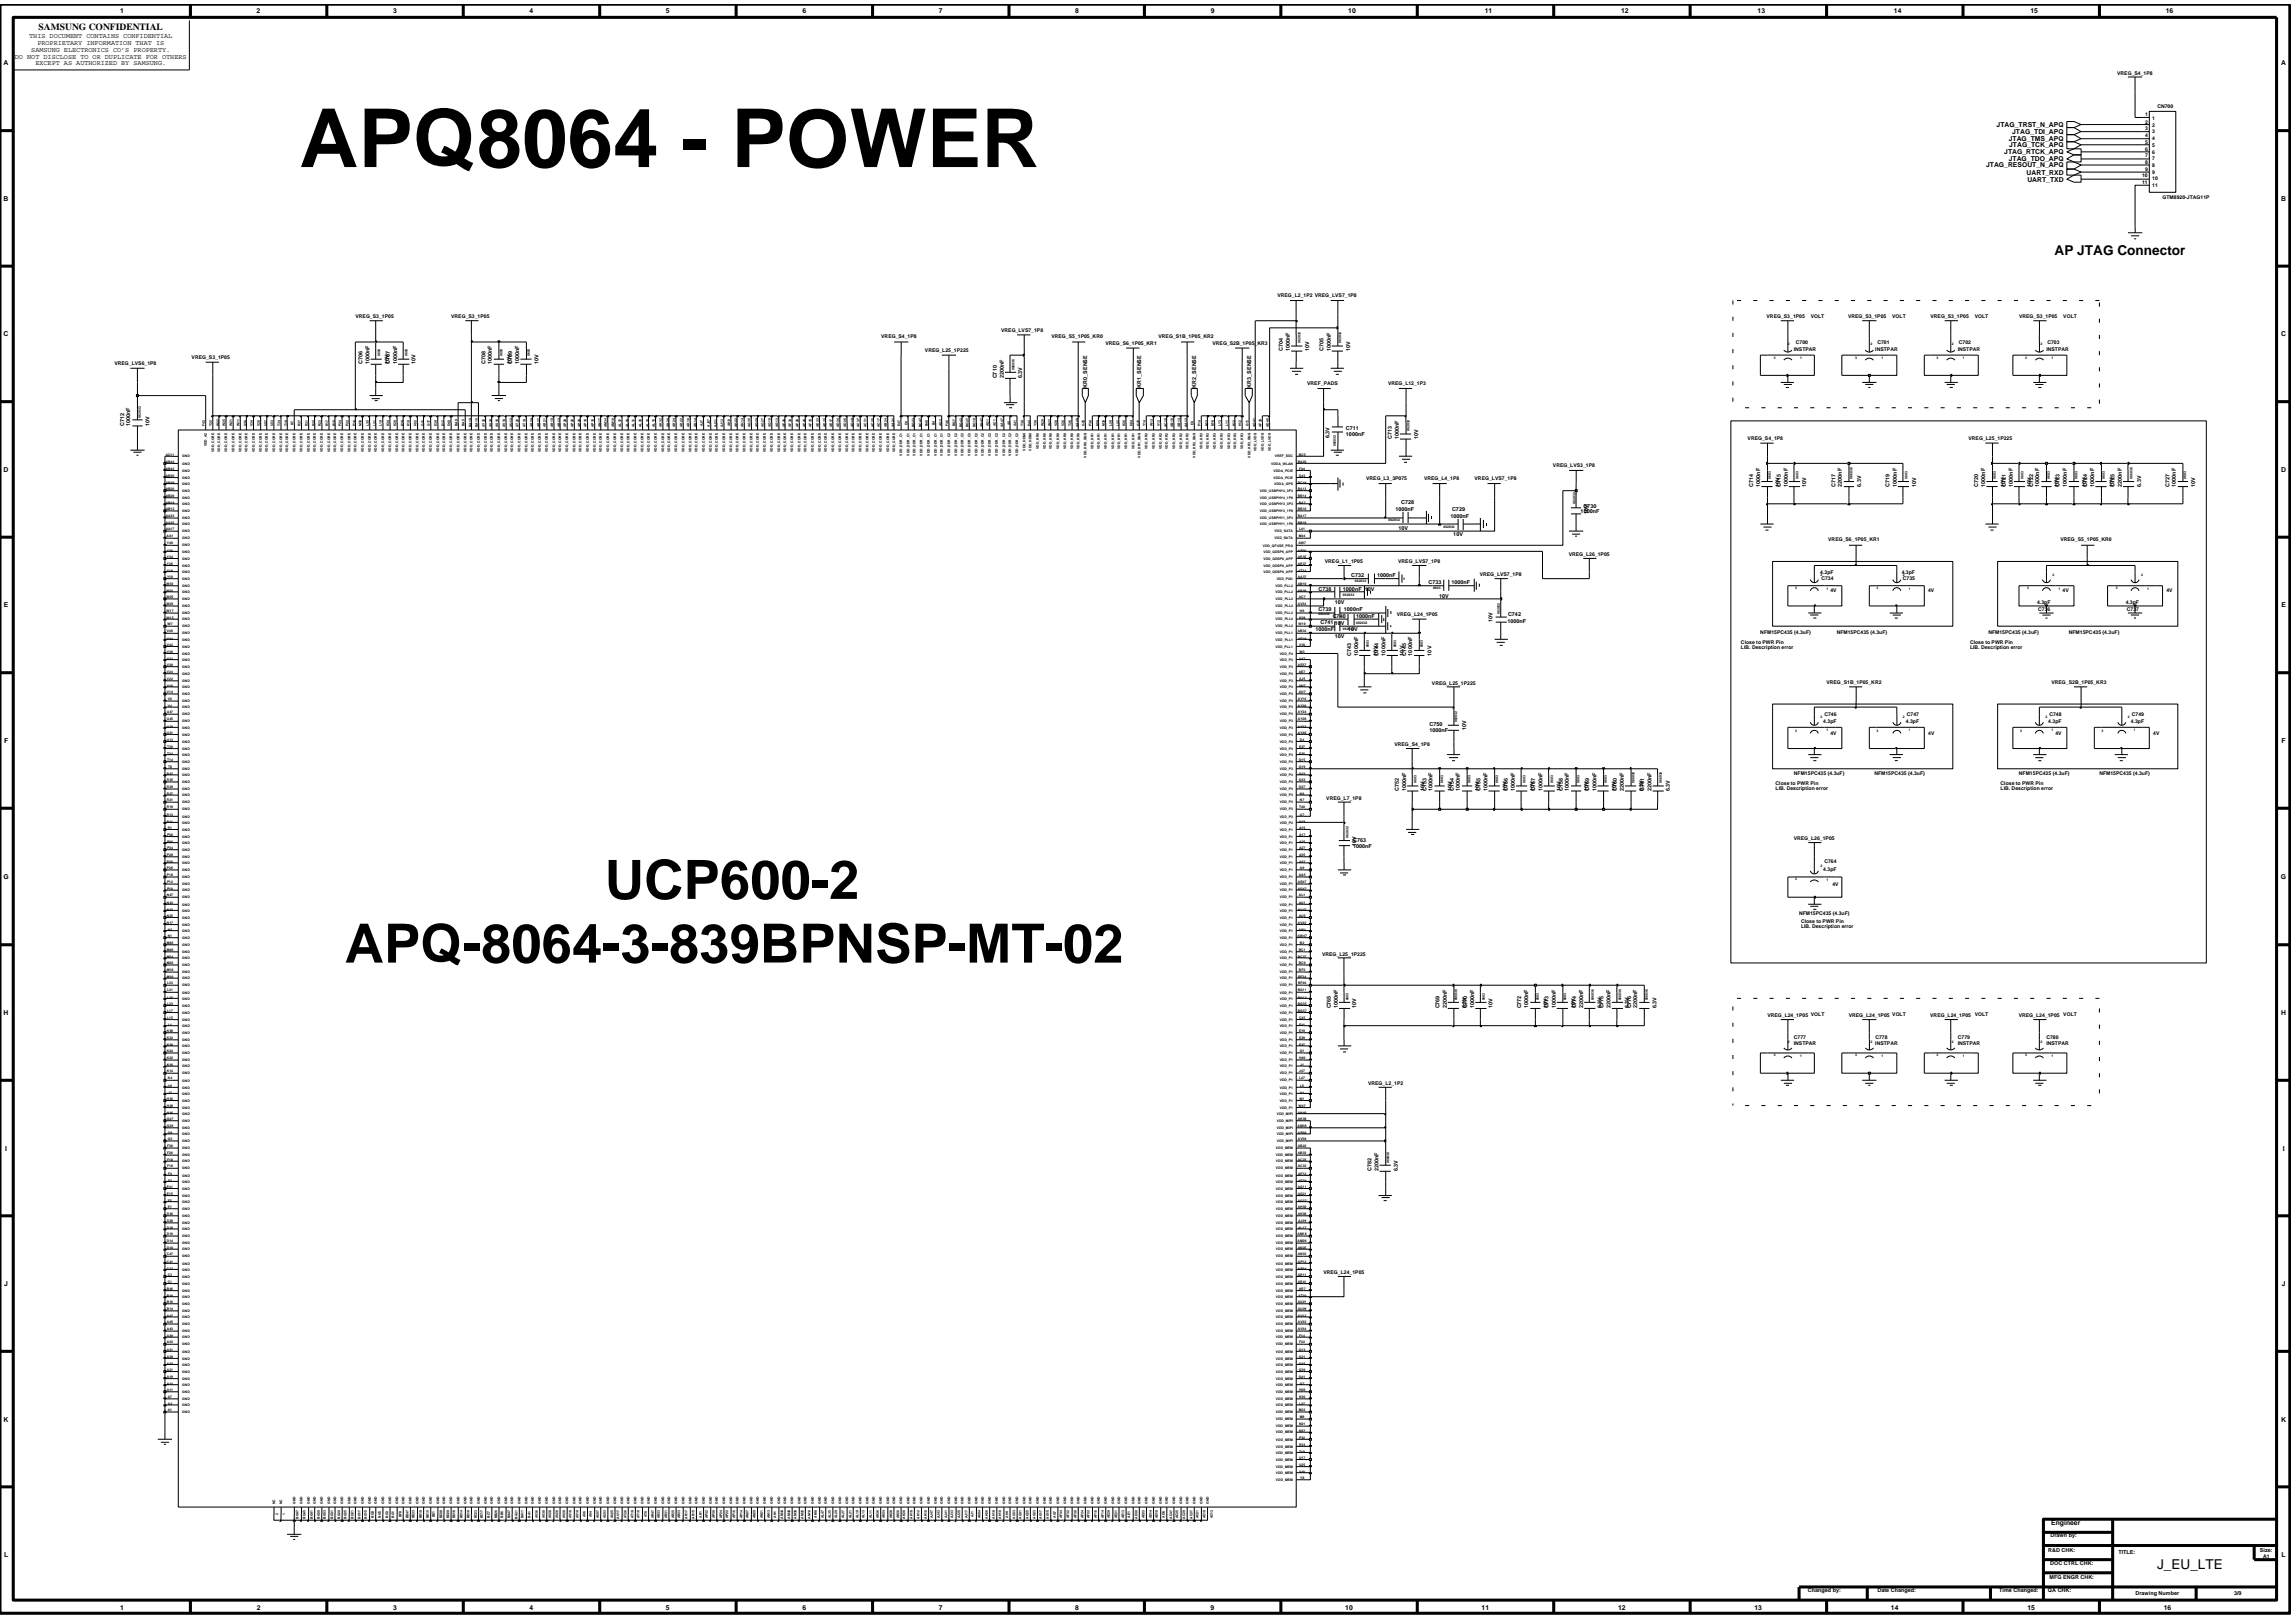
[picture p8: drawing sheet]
<svg xmlns="http://www.w3.org/2000/svg" width="192mm" height="135mm" viewBox="0 0 192 135" stroke-linecap="round" stroke-linejoin="round" font-family="sans-serif">
<defs><g id="words">
<text font-size="6.8" x="25" y="14">APQ8064 - POWER</text>
<g font-size="4.5">
<text x="50.6" y="75.1">UCP600-2</text>
<text x="28.8" y="80.5">APQ-8064-3-839BPNSP-MT-02</text>
</g>
<g font-size="1.1">
<text x="171.8" y="21.3">AP JTAG Connector</text>
<text x="180.4" y="131.2">J_EU_LTE</text>
</g>
<text font-size=".8" x="3.2" y="2.5">SAMSUNG CONFIDENTIAL</text>
<g font-size=".6">
<text x=".3" y="5.5">A</text>
<text x="1.2" y="4.9">DO NOT DISCLOSE TO OR DUPLICATE FOR OTHERS</text>
<text x="2.4" y="3.2">THIS DOCUMENT CONTAINS CONFIDENTIAL</text>
<text x="2.6" y="4.3">SAMSUNG ELECTRONICS CO’S PROPERTY.</text>
<text x="3" y="5.4">EXCEPT AS AUTHORIZED BY SAMSUNG.</text>
<text x="3.1" y="3.7">PROPRIETARY INFORMATION THAT IS</text>
<text x="10.1" y="1.1">1</text>
<text x="21.5" y="1.1">2</text>
<text x="32.9" y="1.1">3</text>
<text x="44.3" y="1.1">4</text>
<text x="55.7" y="1.1">5</text>
<text x="67.1" y="1.1">6</text>
<text x="78.5" y="1.1">7</text>
<text x="89.9" y="1.1">8</text>
<text x="101.2" y="1.1">9</text>
<text x="112.7" y="1.1">10</text>
<text x="124.2" y="1.1">11</text>
<text x="135.6" y="1.1">12</text>
<text x="147" y="1.1">13</text>
<text x="158.4" y="1.1">14</text>
<text x="169.8" y="1.1">15</text>
<text x="181.1" y="1.1">16</text>
<text x="190.8" y="5.5">A</text>
<text x="167" y="10.6">JTAG_TRST_N_APQ</text>
<text x="168" y="11.8">JTAG_TMS_APQ</text>
<text x="168.3" y="11.2">JTAG_TDI_APQ</text>
<text x=".3" y="16.8">B</text>
<text x="166.1" y="14">JTAG_RESOUT_N_APQ</text>
<text x="167.6" y="12.9">JTAG_RTCK_APQ</text>
<text x="168" y="13.5">JTAG_TDO_APQ</text>
<text x="168" y="12.3">JTAG_TCK_APQ</text>
<text x="169.5" y="14.6">UART_RXD</text>
<text x="169.5" y="15.2">UART_TXD</text>
<text x="190.8" y="16.8">B</text>
<text x=".3" y="28.1">C</text>
<text x="190.8" y="28.1">C</text>
<text x=".3" y="39.5">D</text>
<text x="190.8" y="39.5">D</text>
<text x=".3" y="50.8">E</text>
<text x="190.8" y="50.8">E</text>
<text x=".3" y="62.1">F</text>
<text x="190.8" y="62.1">F</text>
<text x=".3" y="73.5">G</text>
<text x="190.7" y="73.5">G</text>
<text x=".3" y="84.9">H</text>
<text x="190.8" y="84.9">H</text>
<text x=".4" y="96.2">I</text>
<text x="190.9" y="96.2">I</text>
<text x=".4" y="107.5">J</text>
<text x="190.8" y="107.5">J</text>
<text x=".3" y="118.8">K</text>
<text x="190.8" y="118.8">K</text>
<text x=".3" y="130.2">L</text>
<text x="171.5" y="127.5">Engineer</text>
<text x="190.8" y="130.2">L</text>
<text x="10.1" y="134.6">1</text>
<text x="21.5" y="134.6">2</text>
<text x="32.9" y="134.6">3</text>
<text x="44.3" y="134.6">4</text>
<text x="55.7" y="134.6">5</text>
<text x="67.1" y="134.6">6</text>
<text x="78.5" y="134.6">7</text>
<text x="89.9" y="134.6">8</text>
<text x="101.2" y="134.6">9</text>
<text x="112.5" y="134.6">10</text>
<text x="123.9" y="134.6">11</text>
<text x="135.3" y="134.6">12</text>
<text x="146.7" y="134.6">13</text>
<text x="158.1" y="134.6">14</text>
<text x="169.5" y="134.6">15</text>
<text x="180.9" y="134.6">16</text>
</g>
<g font-size=".5">
<text x="107.3" y="29.4" transform="rotate(-90 107.3 29.4)">C704</text>
<text x="107.9" y="29.4" transform="rotate(-90 107.9 29.4)">1000nF</text>
<text x="109.5" y="29.4" transform="rotate(-90 109.5 29.4)">10V</text>
<text x="110.7" y="29.4" transform="rotate(-90 110.7 29.4)">C705</text>
<text x="111.3" y="29.4" transform="rotate(-90 111.3 29.4)">1000nF</text>
<text x="112.9" y="29.4" transform="rotate(-90 112.9 29.4)">10V</text>
<text x="10.4" y="35.6" transform="rotate(-90 10.4 35.6)">C712</text>
<text x="10.9" y="35.6" transform="rotate(-90 10.9 35.6)">1000nF</text>
<text x="12.5" y="35.6" transform="rotate(-90 12.5 35.6)">10V</text>
<text x="30.3" y="30.5" transform="rotate(-90 30.3 30.5)">C706</text>
<text x="30.9" y="30.5" transform="rotate(-90 30.9 30.5)">1000nF</text>
<text x="32.5" y="30.5" transform="rotate(-90 32.5 30.5)">10V</text>
<text x="32.6" y="30.5" transform="rotate(-90 32.6 30.5)">C707</text>
<text x="33.2" y="30.5" transform="rotate(-90 33.2 30.5)">1000nF</text>
<text x="34.7" y="30.5" transform="rotate(-90 34.7 30.5)">10V</text>
<text x="40.6" y="30.5" transform="rotate(-90 40.6 30.5)">C708</text>
<text x="41.1" y="30.5" transform="rotate(-90 41.1 30.5)">1000nF</text>
<text x="42.7" y="30.5" transform="rotate(-90 42.7 30.5)">10V</text>
<text x="42.8" y="30.5" transform="rotate(-90 42.8 30.5)">C709</text>
<text x="43.4" y="30.5" transform="rotate(-90 43.4 30.5)">1000nF</text>
<text x="45" y="30.5" transform="rotate(-90 45 30.5)">10V</text>
<text x="83.3" y="31.6" transform="rotate(-90 83.3 31.6)">C710</text>
<text x="83.9" y="31.6" transform="rotate(-90 83.9 31.6)">2200nF</text>
<text x="85.5" y="31.6" transform="rotate(-90 85.5 31.6)">6.3V</text>
<text x="90.9" y="32.4" transform="rotate(-90 90.9 32.4)">KR0_SENSE</text>
<text x="95.4" y="32.4" transform="rotate(-90 95.4 32.4)">KR1_SENSE</text>
<text x="100" y="32.4" transform="rotate(-90 100 32.4)">KR2_SENSE</text>
<text x="104.6" y="32.4" transform="rotate(-90 104.6 32.4)">KR3_SENSE</text>
<text x="112.5" y="35.9">C711</text>
<text x="111.2" y="36.6" transform="rotate(-90 111.2 36.6)">6.3V</text>
<text x="112.5" y="36.5">1000nF</text>
<text x="116.4" y="36.7" transform="rotate(-90 116.4 36.7)">C713</text>
<text x="117" y="36.7" transform="rotate(-90 117 36.7)">1000nF</text>
<text x="118.6" y="36.7" transform="rotate(-90 118.6 36.7)">10V</text>
<text x="146.6" y="40.7" transform="rotate(-90 146.6 40.7)">C714</text>
<text x="147.2" y="40.7" transform="rotate(-90 147.2 40.7)">1000nF</text>
<text x="148.8" y="40.7" transform="rotate(-90 148.8 40.7)">10V</text>
<text x="148.9" y="40.7" transform="rotate(-90 148.9 40.7)">C715</text>
<text x="149.5" y="40.7" transform="rotate(-90 149.5 40.7)">1000nF</text>
<text x="151" y="40.7" transform="rotate(-90 151 40.7)">10V</text>
<text x="153.5" y="40.7" transform="rotate(-90 153.5 40.7)">C717</text>
<text x="154" y="40.7" transform="rotate(-90 154 40.7)">2200nF</text>
<text x="155.6" y="40.7" transform="rotate(-90 155.6 40.7)">6.3V</text>
<text x="158" y="40.7" transform="rotate(-90 158 40.7)">C719</text>
<text x="158.6" y="40.7" transform="rotate(-90 158.6 40.7)">1000nF</text>
<text x="160.2" y="40.7" transform="rotate(-90 160.2 40.7)">10V</text>
<text x="165.4" y="40.7" transform="rotate(-90 165.4 40.7)">C720</text>
<text x="166" y="40.7" transform="rotate(-90 166 40.7)">1000nF</text>
<text x="167.6" y="40.7" transform="rotate(-90 167.6 40.7)">10V</text>
<text x="167.7" y="40.7" transform="rotate(-90 167.7 40.7)">C721</text>
<text x="168.3" y="40.7" transform="rotate(-90 168.3 40.7)">1000nF</text>
<text x="169.8" y="40.7" transform="rotate(-90 169.8 40.7)">10V</text>
<text x="170" y="40.7" transform="rotate(-90 170 40.7)">C722</text>
<text x="170.5" y="40.7" transform="rotate(-90 170.5 40.7)">1000nF</text>
<text x="172.1" y="40.7" transform="rotate(-90 172.1 40.7)">10V</text>
<text x="172.2" y="40.7" transform="rotate(-90 172.2 40.7)">C723</text>
<text x="172.8" y="40.7" transform="rotate(-90 172.8 40.7)">1000nF</text>
<text x="174.4" y="40.7" transform="rotate(-90 174.4 40.7)">10V</text>
<text x="174.5" y="40.7" transform="rotate(-90 174.5 40.7)">C724</text>
<text x="175.1" y="40.7" transform="rotate(-90 175.1 40.7)">1000nF</text>
<text x="176.7" y="40.7" transform="rotate(-90 176.7 40.7)">10V</text>
<text x="176.8" y="40.7" transform="rotate(-90 176.8 40.7)">C725</text>
<text x="177.4" y="40.7" transform="rotate(-90 177.4 40.7)">2200nF</text>
<text x="179" y="40.7" transform="rotate(-90 179 40.7)">6.3V</text>
<text x="181.4" y="40.7" transform="rotate(-90 181.4 40.7)">C727</text>
<text x="181.9" y="40.7" transform="rotate(-90 181.9 40.7)">1000nF</text>
<text x="183.6" y="40.7" transform="rotate(-90 183.6 40.7)">10V</text>
<text x="116.7" y="42.7">1000nF</text>
<text x="116.9" y="44.3">10V</text>
<text x="117.2" y="42.1">C728</text>
<text x="121.3" y="43.3">1000nF</text>
<text x="121.4" y="42.7">C729</text>
<text x="121.5" y="44.8">10V</text>
<text x="132.2" y="42.9">1000nF</text>
<text x="132.4" y="42.4">C730</text>
<text x="132.8" y="43" transform="rotate(-90 132.8 43)">10V</text>
<text x="110" y="52.8">1000nF</text>
<text x="110.3" y="51.1">C739</text>
<text x="110.3" y="49.4">C738</text>
<text x="110.4" y="52.2">C741</text>
<text x="111.4" y="51.7">C740</text>
<text x="111.6" y="53.4">10V</text>
<text x="111.6" y="50.5">10V</text>
<text x="111.6" y="52.3">10V</text>
<text x="112.3" y="49.4">1000nF 10V</text>
<text x="112.4" y="51.1">1000nF</text>
<text x="112.7" y="52.8">10V</text>
<text x="113" y="48.2">C732</text>
<text x="113.4" y="51.7">1000nF</text>
<text x="115.1" y="48.2">1000nF</text>
<text x="119.5" y="48.8">C733</text>
<text x="120.3" y="50">10V</text>
<text x="121.4" y="48.8">1000nF</text>
<text x="124.8" y="52" transform="rotate(-90 124.8 52)">10V</text>
<text x="126" y="52.1">1000nF</text>
<text x="126.1" y="51.5">C742</text>
<text x="113" y="54.8" transform="rotate(-90 113 54.8)">C743</text>
<text x="113.6" y="54.8" transform="rotate(-90 113.6 54.8)">1000nF</text>
<text x="115.2" y="54.8" transform="rotate(-90 115.2 54.8)">10V</text>
<text x="115.3" y="54.8" transform="rotate(-90 115.3 54.8)">C744</text>
<text x="115.9" y="54.8" transform="rotate(-90 115.9 54.8)">1000nF</text>
<text x="117.4" y="54.8" transform="rotate(-90 117.4 54.8)">10V</text>
<text x="117.6" y="54.8" transform="rotate(-90 117.6 54.8)">C745</text>
<text x="118.1" y="54.8" transform="rotate(-90 118.1 54.8)">1000nF</text>
<text x="119.7" y="54.8" transform="rotate(-90 119.7 54.8)">10V</text>
<text x="119.5" y="61.2">1000nF</text>
<text x="119.5" y="60.7">C750</text>
<text x="122.6" y="61.1" transform="rotate(-90 122.6 61.1)">10V</text>
<text x="113.1" y="70.9">1000nF</text>
<text x="113.1" y="70.4">C763</text>
<text x="113.4" y="70.7" transform="rotate(-90 113.4 70.7)">10V</text>
<text x="117" y="66.1" transform="rotate(-90 117 66.1)">C752</text>
<text x="117.6" y="66.1" transform="rotate(-90 117.6 66.1)">1000nF</text>
<text x="119.1" y="66.1" transform="rotate(-90 119.1 66.1)">10V</text>
<text x="119.3" y="66.1" transform="rotate(-90 119.3 66.1)">C753</text>
<text x="119.8" y="66.1" transform="rotate(-90 119.8 66.1)">1000nF</text>
<text x="121.4" y="66.1" transform="rotate(-90 121.4 66.1)">10V</text>
<text x="121.6" y="66.1" transform="rotate(-90 121.6 66.1)">C754</text>
<text x="122.1" y="66.1" transform="rotate(-90 122.1 66.1)">1000nF</text>
<text x="123.7" y="66.1" transform="rotate(-90 123.7 66.1)">10V</text>
<text x="123.8" y="66.1" transform="rotate(-90 123.8 66.1)">C755</text>
<text x="124.4" y="66.1" transform="rotate(-90 124.4 66.1)">1000nF</text>
<text x="126" y="66.1" transform="rotate(-90 126 66.1)">10V</text>
<text x="126.1" y="66.1" transform="rotate(-90 126.1 66.1)">C756</text>
<text x="126.7" y="66.1" transform="rotate(-90 126.7 66.1)">1000nF</text>
<text x="128.3" y="66.1" transform="rotate(-90 128.3 66.1)">10V</text>
<text x="128.4" y="66.1" transform="rotate(-90 128.4 66.1)">C757</text>
<text x="129" y="66.1" transform="rotate(-90 129 66.1)">1000nF</text>
<text x="130.5" y="66.1" transform="rotate(-90 130.5 66.1)">10V</text>
<text x="130.7" y="66.1" transform="rotate(-90 130.7 66.1)">C758</text>
<text x="131.2" y="66.1" transform="rotate(-90 131.2 66.1)">1000nF</text>
<text x="132.8" y="66.1" transform="rotate(-90 132.8 66.1)">10V</text>
<text x="132.9" y="66.1" transform="rotate(-90 132.9 66.1)">C759</text>
<text x="133.5" y="66.1" transform="rotate(-90 133.5 66.1)">1000nF</text>
<text x="135.1" y="66.1" transform="rotate(-90 135.1 66.1)">10V</text>
<text x="135.2" y="66.1" transform="rotate(-90 135.2 66.1)">C760</text>
<text x="135.8" y="66.1" transform="rotate(-90 135.8 66.1)">2200nF</text>
<text x="137.4" y="66.1" transform="rotate(-90 137.4 66.1)">6.3V</text>
<text x="137.5" y="66.1" transform="rotate(-90 137.5 66.1)">C761</text>
<text x="138.1" y="66.1" transform="rotate(-90 138.1 66.1)">2200nF</text>
<text x="139.6" y="66.1" transform="rotate(-90 139.6 66.1)">6.3V</text>
<text x="111.3" y="84.3" transform="rotate(-90 111.3 84.3)">C765</text>
<text x="111.9" y="84.3" transform="rotate(-90 111.9 84.3)">1000nF</text>
<text x="113.4" y="84.3" transform="rotate(-90 113.4 84.3)">10V</text>
<text x="120.4" y="84.3" transform="rotate(-90 120.4 84.3)">C769</text>
<text x="121" y="84.3" transform="rotate(-90 121 84.3)">2200nF</text>
<text x="122.6" y="84.3" transform="rotate(-90 122.6 84.3)">6.3V</text>
<text x="122.7" y="84.3" transform="rotate(-90 122.7 84.3)">C770</text>
<text x="123.3" y="84.3" transform="rotate(-90 123.3 84.3)">1000nF</text>
<text x="124.8" y="84.3" transform="rotate(-90 124.8 84.3)">10V</text>
<text x="127.2" y="84.3" transform="rotate(-90 127.2 84.3)">C772</text>
<text x="127.8" y="84.3" transform="rotate(-90 127.8 84.3)">1000nF</text>
<text x="129.4" y="84.3" transform="rotate(-90 129.4 84.3)">10V</text>
<text x="129.5" y="84.3" transform="rotate(-90 129.5 84.3)">C773</text>
<text x="130.1" y="84.3" transform="rotate(-90 130.1 84.3)">1000nF</text>
<text x="131.7" y="84.3" transform="rotate(-90 131.7 84.3)">10V</text>
<text x="131.8" y="84.3" transform="rotate(-90 131.8 84.3)">C774</text>
<text x="132.4" y="84.3" transform="rotate(-90 132.4 84.3)">2200nF</text>
<text x="133.9" y="84.3" transform="rotate(-90 133.9 84.3)">6.3V</text>
<text x="134.1" y="84.3" transform="rotate(-90 134.1 84.3)">C775</text>
<text x="134.7" y="84.3" transform="rotate(-90 134.7 84.3)">2200nF</text>
<text x="136.2" y="84.3" transform="rotate(-90 136.2 84.3)">6.3V</text>
<text x="136.4" y="84.3" transform="rotate(-90 136.4 84.3)">C776</text>
<text x="136.9" y="84.3" transform="rotate(-90 136.9 84.3)">2200nF</text>
<text x="138.5" y="84.3" transform="rotate(-90 138.5 84.3)">6.3V</text>
<text x="114.7" y="97.9" transform="rotate(-90 114.7 97.9)">C782</text>
<text x="115.3" y="97.9" transform="rotate(-90 115.3 97.9)">2200nF</text>
<text x="116.9" y="97.9" transform="rotate(-90 116.9 97.9)">6.3V</text>
<text x="171.3" y="129.7">R&amp;D CHK:</text>
<text x="171.4" y="132">MFG ENGR CHK:</text>
<text x="171.4" y="130.8">DOC CTRL CHK:</text>
<text x="171.5" y="128.5">Drawn by:</text>
<text x="177.1" y="129.9">TITLE:</text>
<text x="189" y="129.7">Size:</text>
<text x="151.2" y="133.1">Changed by:</text>
<text x="157" y="133.1">Date Changed:</text>
<text x="167.2" y="133.1">Time Changed:</text>
<text x="171.3" y="133.1">QA CHK:</text>
<text x="178.6" y="133.3">Drawing Number</text>
<text x="186.8" y="133.3">3/9</text>
</g>
<g font-size=".4">
<text x="177" y="6.3">VREG_S4_1P8</text>
<text x="179.4" y="9.7">1</text>
<text x="179.4" y="10.3">2</text>
<text x="179.4" y="10.8">3</text>
<text x="179.4" y="11.4">4</text>
<text x="180" y="10">1</text>
<text x="180" y="10.6">2</text>
<text x="180" y="11.1">3</text>
<text x="180" y="11.7">4</text>
<text x="180.4" y="9.1">CN700</text>
<text x="179.1" y="14.8">10</text>
<text x="179.1" y="15.4">11</text>
<text x="179.4" y="12">5</text>
<text x="179.4" y="12.6">6</text>
<text x="179.4" y="13.1">7</text>
<text x="179.4" y="13.7">8</text>
<text x="179.4" y="14.3">9</text>
<text x="180" y="12.3">5</text>
<text x="180" y="12.9">6</text>
<text x="180" y="13.4">7</text>
<text x="180" y="14">8</text>
<text x="180" y="14.6">9</text>
<text x="180" y="15.1">10</text>
<text x="180" y="15.7">11</text>
<text x="180.8" y="16.7">GTM8920-JTAG11P</text>
<text x="29.7" y="26.5">VREG_S3_1P05</text>
<text x="37.7" y="26.5">VREG_S3_1P05</text>
<text x="73.7" y="28.2">VREG_S4_1P8</text>
<text x="77.3" y="29.4">VREG_L25_1P225</text>
<text x="83.7" y="27.7">VREG_LVS7_1P8</text>
<text x="87.9" y="28.2">VREG_S5_1P05_KR0</text>
<text x="92.4" y="28.8">VREG_S6_1P05_KR1</text>
<text x="96.9" y="28.2">VREG_S1B_1P05_KR2</text>
<text x="101.4" y="28.8">VREG_S2B_1P05_KR3</text>
<text x="106.8" y="24.9">VREG_L2_1P2 VREG_LVS7_1P8</text>
<text x="147.7" y="26.5">VREG_S3_1P05</text>
<text x="150" y="29.3">INSTPAR</text>
<text x="150.2" y="28.7">C700</text>
<text x="151.4" y="26.6">VOLT</text>
<text x="154.5" y="26.5">VREG_S3_1P05</text>
<text x="156.8" y="29.3">INSTPAR</text>
<text x="157" y="28.7">C701</text>
<text x="158.2" y="26.6">VOLT</text>
<text x="161.4" y="26.5">VREG_S3_1P05</text>
<text x="163.7" y="29.3">INSTPAR</text>
<text x="163.8" y="28.7">C702</text>
<text x="165.1" y="26.6">VOLT</text>
<text x="168.8" y="26.5">VREG_S3_1P05</text>
<text x="171.1" y="29.3">INSTPAR</text>
<text x="171.2" y="28.7">C703</text>
<text x="172.5" y="26.6">VOLT</text>
<text x="9.6" y="30.5">VREG_LVS6_1P8</text>
<text x="16" y="30">VREG_S3_1P05</text>
<text x="109.3" y="32.2">VREF_PADS</text>
<text x="116.1" y="32.2">VREG_L12_1P3</text>
<text x="114.2" y="40.2">VREG_L3_3P075</text>
<text x="119.1" y="40.2">VREG_L4_1P8</text>
<text x="123.3" y="40.2">VREG_LVS7_1P8</text>
<text x="129.9" y="39.1">VREG_LVS3_1P8</text>
<text x="146.1" y="36.8">VREG_S4_1P8</text>
<text x="164.6" y="36.8">VREG_L25_1P225</text>
<text x="110.8" y="47.1">VREG_L1_1P05</text>
<text x="116.9" y="47.1">VREG_LVS7_1P8</text>
<text x="131.2" y="46.5">VREG_L26_1P05</text>
<text x="152.9" y="45.2">VREG_S6_1P05_KR1</text>
<text x="172.3" y="45.2">VREG_S5_1P05_KR0</text>
<text x="116.8" y="51.5">VREG_L24_1P05</text>
<text x="123.7" y="48.2">VREG_LVS7_1P8</text>
<text x="145.6" y="53.9">Close to PWR Pin</text>
<text x="147.2" y="53">NFM15PC435 (4.3uF)</text>
<text x="152.2" y="48">4.3pF</text>
<text x="152.3" y="48.5">C734</text>
<text x="153.1" y="49.5">4V</text>
<text x="153.6" y="53">NFM15PC435 (4.3uF)</text>
<text x="159" y="48">4.3pF</text>
<text x="159.1" y="48.5">C735</text>
<text x="161.2" y="49.5">4V</text>
<text x="164.7" y="53.9">Close to PWR Pin</text>
<text x="166.3" y="53">NFM15PC435 (4.3uF)</text>
<text x="170.3" y="50.5">4.3pF</text>
<text x="170.4" y="51.1">C736</text>
<text x="172.5" y="49.5">4V</text>
<text x="173" y="53">NFM15PC435 (4.3uF)</text>
<text x="177.8" y="50.5">4.3pF</text>
<text x="177.8" y="51.1">C737</text>
<text x="181.2" y="49.5">4V</text>
<text x="119.7" y="57.2">VREG_L25_1P225</text>
<text x="145.6" y="54.3">LIB. Description error</text>
<text x="152.6" y="59.8">C746</text>
<text x="152.7" y="57.2">VREG_S1B_1P05_KR2</text>
<text x="159.5" y="59.8">C747</text>
<text x="164.7" y="54.3">LIB. Description error</text>
<text x="171.4" y="59.8">C748</text>
<text x="171.5" y="57.2">VREG_S2B_1P05_KR3</text>
<text x="178.3" y="59.8">C749</text>
<text x="116.6" y="62.4">VREG_S4_1P8</text>
<text x="148.5" y="65.6">Close to PWR Pin</text>
<text x="150" y="64.8">NFM15PC435 (4.3uF)</text>
<text x="152.5" y="60.4">4.3pF</text>
<text x="153.1" y="61.5">4V</text>
<text x="156.7" y="64.8">NFM15PC435 (4.3uF)</text>
<text x="159.4" y="60.4">4.3pF</text>
<text x="161.2" y="61.5">4V</text>
<text x="167.3" y="65.6">Close to PWR Pin</text>
<text x="168.8" y="64.8">NFM15PC435 (4.3uF)</text>
<text x="171.3" y="60.4">4.3pF</text>
<text x="171.9" y="61.5">4V</text>
<text x="175.5" y="64.8">NFM15PC435 (4.3uF)</text>
<text x="178.2" y="60.4">4.3pF</text>
<text x="180.1" y="61.4">4V</text>
<text x="110.9" y="66.9">VREG_L7_1P8</text>
<text x="148.5" y="66">LIB. Description error</text>
<text x="150" y="70.3">VREG_L26_1P05</text>
<text x="167.3" y="66">LIB. Description error</text>
<text x="150.4" y="76.5">NFM15PC435 (4.3uF)</text>
<text x="150.6" y="77.5">LIB. Description error</text>
<text x="150.6" y="77.1">Close to PWR Pin</text>
<text x="152.5" y="72.8">4.3pF</text>
<text x="152.6" y="72.2">C764</text>
<text x="153.2" y="74">4V</text>
<text x="110.5" y="79.9">VREG_L25_1P225</text>
<text x="147.8" y="85.1">VREG_L24_1P05 VOLT</text>
<text x="150" y="87.3">INSTPAR</text>
<text x="150" y="86.9">C777</text>
<text x="154.6" y="85.1">VREG_L24_1P05 VOLT</text>
<text x="156.8" y="87.3">INSTPAR</text>
<text x="156.8" y="86.9">C778</text>
<text x="161.4" y="85.1">VREG_L24_1P05 VOLT</text>
<text x="163.7" y="87.3">INSTPAR</text>
<text x="163.7" y="86.9">C779</text>
<text x="168.8" y="85.1">VREG_L24_1P05</text>
<text x="171.1" y="87.3">INSTPAR</text>
<text x="171.1" y="86.9">C780</text>
<text x="172.5" y="85">VOLT</text>
<text x="114.4" y="90.7">VREG_L2_1P2</text>
<text x="110.7" y="106.5">VREG_L24_1P05</text>
<text x="189.3" y="130.2">A1</text>
</g>
<g font-size=".3">
<text x="31.8" y="29.8" transform="rotate(-90 31.8 29.8)">0603</text>
<text x="34.1" y="29.8" transform="rotate(-90 34.1 29.8)">0603</text>
<text x="42" y="29.8" transform="rotate(-90 42 29.8)">0603</text>
<text x="44.3" y="29.8" transform="rotate(-90 44.3 29.8)">0603</text>
<text x="108.8" y="28.7" transform="rotate(-90 108.8 28.7)">062032</text>
<text x="112.2" y="28.7" transform="rotate(-90 112.2 28.7)">062032</text>
<text x="148.3" y="30">3</text>
<text x="149.5" y="28.9">2</text>
<text x="155.1" y="30">3</text>
<text x="156.4" y="28.9">2</text>
<text x="161.9" y="30">3</text>
<text x="163.2" y="28.9">2</text>
<text x="169.3" y="30">3</text>
<text x="170.6" y="28.9">2</text>
<text x="11.8" y="34.9" transform="rotate(-90 11.8 34.9)">062032</text>
<text x="17.1" y="35.6" transform="rotate(-90 17.1 35.6)">F42</text>
<text x="17.7" y="35.6" transform="rotate(-90 17.7 35.6)">Y22</text>
<text x="18.3" y="35.6" transform="rotate(-90 18.3 35.6)">W37</text>
<text x="18.8" y="35.6" transform="rotate(-90 18.8 35.6)">W35</text>
<text x="19.4" y="35.6" transform="rotate(-90 19.4 35.6)">W21</text>
<text x="20" y="35.6" transform="rotate(-90 20 35.6)">W11</text>
<text x="20.6" y="35.6" transform="rotate(-90 20.6 35.6)">V36</text>
<text x="21.1" y="35.6" transform="rotate(-90 21.1 35.6)">V34</text>
<text x="21.7" y="35.6" transform="rotate(-90 21.7 35.6)">V20</text>
<text x="22.3" y="35.6" transform="rotate(-90 22.3 35.6)">U37</text>
<text x="22.8" y="35.6" transform="rotate(-90 22.8 35.6)">U33</text>
<text x="23.4" y="35.6" transform="rotate(-90 23.4 35.6)">T34</text>
<text x="24" y="35.6" transform="rotate(-90 24 35.6)">T10</text>
<text x="24.5" y="35.5" transform="rotate(-90 24.5 35.5)">R7</text>
<text x="25.1" y="35.6" transform="rotate(-90 25.1 35.6)">R37</text>
<text x="25.7" y="35.6" transform="rotate(-90 25.7 35.6)">R31</text>
<text x="26.3" y="35.6" transform="rotate(-90 26.3 35.6)">R25</text>
<text x="26.8" y="35.6" transform="rotate(-90 26.8 35.6)">R23</text>
<text x="27.4" y="35.6" transform="rotate(-90 27.4 35.6)">R17</text>
<text x="28" y="35.6" transform="rotate(-90 28 35.6)">R15</text>
<text x="28.5" y="35.6" transform="rotate(-90 28.5 35.6)">P24</text>
<text x="29.1" y="35.6" transform="rotate(-90 29.1 35.6)">P22</text>
<text x="29.7" y="35.6" transform="rotate(-90 29.7 35.6)">P16</text>
<text x="30.2" y="35.6" transform="rotate(-90 30.2 35.6)">M38</text>
<text x="30.8" y="35.6" transform="rotate(-90 30.8 35.6)">L35</text>
<text x="31.4" y="35.6" transform="rotate(-90 31.4 35.6)">L21</text>
<text x="31.9" y="35.6" transform="rotate(-90 31.9 35.6)">L19</text>
<text x="32.5" y="35.6" transform="rotate(-90 32.5 35.6)">K34</text>
<text x="33.1" y="35.6" transform="rotate(-90 33.1 35.6)">K20</text>
<text x="33.7" y="35.6" transform="rotate(-90 33.7 35.6)">K18</text>
<text x="34.2" y="35.6" transform="rotate(-90 34.2 35.6)">K10</text>
<text x="34.8" y="35.6" transform="rotate(-90 34.8 35.6)">H32</text>
<text x="35.4" y="35.6" transform="rotate(-90 35.4 35.6)">G31</text>
<text x="35.9" y="35.6" transform="rotate(-90 35.9 35.6)">G17</text>
<text x="36.5" y="35.6" transform="rotate(-90 36.5 35.6)">E39</text>
<text x="37.1" y="35.6" transform="rotate(-90 37.1 35.6)">E17</text>
<text x="37.6" y="35.6" transform="rotate(-90 37.6 35.6)">D40</text>
<text x="38.2" y="35.6" transform="rotate(-90 38.2 35.6)">BA9</text>
<text x="38.8" y="35.6" transform="rotate(-90 38.8 35.6)">BA5</text>
<text x="39.4" y="35.7" transform="rotate(-90 39.4 35.7)">BA19</text>
<text x="39.9" y="35.7" transform="rotate(-90 39.9 35.7)">BA15</text>
<text x="40.5" y="35.7" transform="rotate(-90 40.5 35.7)">AY36</text>
<text x="41.1" y="35.7" transform="rotate(-90 41.1 35.7)">AV24</text>
<text x="41.6" y="35.7" transform="rotate(-90 41.6 35.7)">AV16</text>
<text x="42.2" y="35.7" transform="rotate(-90 42.2 35.7)">AV14</text>
<text x="42.8" y="35.7" transform="rotate(-90 42.8 35.7)">AU13</text>
<text x="43.4" y="35.7" transform="rotate(-90 43.4 35.7)">AT22</text>
<text x="43.9" y="35.7" transform="rotate(-90 43.9 35.7)">AT14</text>
<text x="44.5" y="35.7" transform="rotate(-90 44.5 35.7)">AR29</text>
<text x="45.1" y="35.7" transform="rotate(-90 45.1 35.7)">AR27</text>
<text x="45.6" y="35.7" transform="rotate(-90 45.6 35.7)">AR21</text>
<text x="46.2" y="35.7" transform="rotate(-90 46.2 35.7)">AR19</text>
<text x="46.8" y="35.7" transform="rotate(-90 46.8 35.7)">AR13</text>
<text x="47.4" y="35.7" transform="rotate(-90 47.4 35.7)">AP28</text>
<text x="47.9" y="35.7" transform="rotate(-90 47.9 35.7)">AP26</text>
<text x="48.5" y="35.7" transform="rotate(-90 48.5 35.7)">AP20</text>
<text x="49.1" y="35.7" transform="rotate(-90 49.1 35.7)">AP18</text>
<text x="49.7" y="35.7" transform="rotate(-90 49.7 35.7)">AP10</text>
<text x="50.2" y="35.7" transform="rotate(-90 50.2 35.7)">AN17</text>
<text x="50.8" y="35.7" transform="rotate(-90 50.8 35.7)">AM34</text>
<text x="51.4" y="35.7" transform="rotate(-90 51.4 35.7)">AM10</text>
<text x="51.9" y="35.7" transform="rotate(-90 51.9 35.7)">AL37</text>
<text x="52.5" y="35.7" transform="rotate(-90 52.5 35.7)">AL33</text>
<text x="53.1" y="35.7" transform="rotate(-90 53.1 35.7)">AL31</text>
<text x="53.7" y="35.7" transform="rotate(-90 53.7 35.7)">AL25</text>
<text x="54.2" y="35.7" transform="rotate(-90 54.2 35.7)">AL23</text>
<text x="54.8" y="35.7" transform="rotate(-90 54.8 35.7)">AL15</text>
<text x="55.4" y="35.7" transform="rotate(-90 55.4 35.7)">AK32</text>
<text x="56" y="35.7" transform="rotate(-90 56 35.7)">AK30</text>
<text x="56.5" y="35.7" transform="rotate(-90 56.5 35.7)">AK24</text>
<text x="57.1" y="35.7" transform="rotate(-90 57.1 35.7)">AK22</text>
<text x="57.7" y="35.7" transform="rotate(-90 57.7 35.7)">AK16</text>
<text x="58.3" y="35.7" transform="rotate(-90 58.3 35.7)">AK14</text>
<text x="58.8" y="35.6" transform="rotate(-90 58.8 35.6)">AJ7</text>
<text x="59.4" y="35.7" transform="rotate(-90 59.4 35.7)">AJ37</text>
<text x="60" y="35.7" transform="rotate(-90 60 35.7)">AJ21</text>
<text x="60.5" y="35.7" transform="rotate(-90 60.5 35.7)">AJ13</text>
<text x="61.1" y="35.6" transform="rotate(-90 61.1 35.6)">AH8</text>
<text x="61.7" y="35.7" transform="rotate(-90 61.7 35.7)">AH22</text>
<text x="62.2" y="35.7" transform="rotate(-90 62.2 35.7)">AH14</text>
<text x="62.8" y="35.7" transform="rotate(-90 62.8 35.7)">AG35</text>
<text x="63.4" y="35.7" transform="rotate(-90 63.4 35.7)">AG29</text>
<text x="63.9" y="35.7" transform="rotate(-90 63.9 35.7)">AG27</text>
<text x="64.5" y="35.7" transform="rotate(-90 64.5 35.7)">AG19</text>
<text x="65.1" y="35.7" transform="rotate(-90 65.1 35.7)">AG13</text>
<text x="65.7" y="35.7" transform="rotate(-90 65.7 35.7)">AF36</text>
<text x="66.2" y="35.7" transform="rotate(-90 66.2 35.7)">AF34</text>
<text x="66.8" y="35.7" transform="rotate(-90 66.8 35.7)">AF28</text>
<text x="67.4" y="35.7" transform="rotate(-90 67.4 35.7)">AF26</text>
<text x="67.9" y="35.7" transform="rotate(-90 67.9 35.7)">AF18</text>
<text x="68.5" y="35.7" transform="rotate(-90 68.5 35.7)">AE33</text>
<text x="69.1" y="35.7" transform="rotate(-90 69.1 35.7)">AE25</text>
<text x="69.6" y="35.7" transform="rotate(-90 69.6 35.7)">AE17</text>
<text x="70.2" y="35.7" transform="rotate(-90 70.2 35.7)">AD34</text>
<text x="70.8" y="35.7" transform="rotate(-90 70.8 35.7)">AD26</text>
<text x="71.4" y="35.7" transform="rotate(-90 71.4 35.7)">AD18</text>
<text x="71.9" y="35.7" transform="rotate(-90 71.9 35.7)">AC37</text>
<text x="72.5" y="35.7" transform="rotate(-90 72.5 35.7)">AC31</text>
<text x="73.1" y="35.7" transform="rotate(-90 73.1 35.7)">AC25</text>
<text x="73.6" y="35.7" transform="rotate(-90 73.6 35.7)">AC17</text>
<text x="74.2" y="35.7" transform="rotate(-90 74.2 35.7)">AB24</text>
<text x="74.8" y="35.7" transform="rotate(-90 74.8 35.7)">AA21</text>
<text x="75.3" y="35.6" transform="rotate(-90 75.3 35.6)">E47</text>
<text x="75.9" y="35.5" transform="rotate(-90 75.9 35.5)">D2</text>
<text x="76.5" y="35.7" transform="rotate(-90 76.5 35.7)">BG23</text>
<text x="77.1" y="35.7" transform="rotate(-90 77.1 35.7)">BC47</text>
<text x="77.6" y="35.6" transform="rotate(-90 77.6 35.6)">B40</text>
<text x="78.2" y="35.5" transform="rotate(-90 78.2 35.5)">B4</text>
<text x="78.8" y="35.6" transform="rotate(-90 78.8 35.6)">AD2</text>
<text x="79.3" y="35.6" transform="rotate(-90 79.3 35.6)">F46</text>
<text x="79.9" y="35.6" transform="rotate(-90 79.9 35.6)">BG7</text>
<text x="80.5" y="35.7" transform="rotate(-90 80.5 35.7)">BG43</text>
<text x="81" y="35.7" transform="rotate(-90 81 35.7)">BG27</text>
<text x="81.6" y="35.7" transform="rotate(-90 81.6 35.7)">BG19</text>
<text x="82.2" y="35.7" transform="rotate(-90 82.2 35.7)">AN47</text>
<text x="82.7" y="35.6" transform="rotate(-90 82.7 35.6)">AG1</text>
<text x="83.3" y="35.6" transform="rotate(-90 83.3 35.6)">AC1</text>
<text x="83.9" y="35.7" transform="rotate(-90 83.9 35.7)">AA47</text>
<text x="84.5" y="35.5" transform="rotate(-90 84.5 35.5)">A5</text>
<text x="84.8" y="31" transform="rotate(-90 84.8 31)">066036</text>
<text x="85" y="35.6" transform="rotate(-90 85 35.6)">A41</text>
<text x="85.6" y="35.6" transform="rotate(-90 85.6 35.6)">T38</text>
<text x="86.2" y="35.6" transform="rotate(-90 86.2 35.6)">P42</text>
<text x="86.7" y="35.6" transform="rotate(-90 86.7 35.6)">Y30</text>
<text x="87.3" y="35.6" transform="rotate(-90 87.3 35.6)">W29</text>
<text x="87.9" y="35.6" transform="rotate(-90 87.9 35.6)">W27</text>
<text x="88.4" y="35.6" transform="rotate(-90 88.4 35.6)">V28</text>
<text x="89" y="35.6" transform="rotate(-90 89 35.6)">V26</text>
<text x="89.6" y="35.6" transform="rotate(-90 89.6 35.6)">T26</text>
<text x="90.2" y="35.7" transform="rotate(-90 90.2 35.7)">AA29</text>
<text x="90.7" y="35.6" transform="rotate(-90 90.7 35.6)">G25</text>
<text x="91.3" y="35.6" transform="rotate(-90 91.3 35.6)">P30</text>
<text x="91.9" y="35.6" transform="rotate(-90 91.9 35.6)">N29</text>
<text x="92.4" y="35.6" transform="rotate(-90 92.4 35.6)">M30</text>
<text x="93" y="35.6" transform="rotate(-90 93 35.6)">L29</text>
<text x="93.6" y="35.6" transform="rotate(-90 93.6 35.6)">L27</text>
<text x="94.1" y="35.6" transform="rotate(-90 94.1 35.6)">K26</text>
<text x="94.7" y="35.6" transform="rotate(-90 94.7 35.6)">H24</text>
<text x="95.3" y="35.6" transform="rotate(-90 95.3 35.6)">G27</text>
<text x="95.8" y="35.6" transform="rotate(-90 95.8 35.6)">Y14</text>
<text x="96.4" y="35.6" transform="rotate(-90 96.4 35.6)">W13</text>
<text x="97" y="35.6" transform="rotate(-90 97 35.6)">V12</text>
<text x="97.6" y="35.7" transform="rotate(-90 97.6 35.7)">AC15</text>
<text x="98.1" y="35.7" transform="rotate(-90 98.1 35.7)">AB16</text>
<text x="98.7" y="35.7" transform="rotate(-90 98.7 35.7)">AB14</text>
<text x="99.3" y="35.7" transform="rotate(-90 99.3 35.7)">AA13</text>
<text x="99.8" y="35.5" transform="rotate(-90 99.8 35.5)">E9</text>
<text x="100.4" y="35.6" transform="rotate(-90 100.4 35.6)">P14</text>
<text x="101" y="35.6" transform="rotate(-90 101 35.6)">N13</text>
<text x="101.5" y="35.6" transform="rotate(-90 101.5 35.6)">M14</text>
<text x="102.1" y="35.6" transform="rotate(-90 102.1 35.6)">L13</text>
<text x="102.7" y="35.6" transform="rotate(-90 102.7 35.6)">L11</text>
<text x="103.3" y="35.6" transform="rotate(-90 103.3 35.6)">K12</text>
<text x="103.8" y="35.6" transform="rotate(-90 103.8 35.6)">H12</text>
<text x="104.4" y="35.6" transform="rotate(-90 104.4 35.6)">G11</text>
<text x="105" y="35.7" transform="rotate(-90 105 35.7)">AG41</text>
<text x="105.5" y="35.7" transform="rotate(-90 105.5 35.7)">AF38</text>
<text x="106.1" y="35.7" transform="rotate(-90 106.1 35.7)">AD40</text>
<text x="150.5" y="30">1</text>
<text x="157.3" y="30">1</text>
<text x="164.1" y="30">1</text>
<text x="171.5" y="30">1</text>
<text x="13.9" y="38.2">AC11</text>
<text x="13.9" y="41">AB26</text>
<text x="13.9" y="40.4">AB28</text>
<text x="13.9" y="41.5">AB20</text>
<text x="13.9" y="39.9">AB36</text>
<text x="13.9" y="39.3">AB42</text>
<text x="13.9" y="38.7">AB44</text>
<text x="15.2" y="38.2">GND</text>
<text x="15.2" y="41.1">GND</text>
<text x="15.2" y="40.5">GND</text>
<text x="15.2" y="41.7">GND</text>
<text x="15.2" y="40">GND</text>
<text x="15.2" y="39.4">GND</text>
<text x="15.2" y="38.8">GND</text>
<text x="17.3" y="37.3" transform="rotate(-90 17.3 37.3)">VDD_A2</text>
<text x="17.9" y="37.8" transform="rotate(-90 17.9 37.8)">VDD_CORE</text>
<text x="18.4" y="37.8" transform="rotate(-90 18.4 37.8)">VDD_CORE</text>
<text x="19" y="37.8" transform="rotate(-90 19 37.8)">VDD_CORE</text>
<text x="19.6" y="37.8" transform="rotate(-90 19.6 37.8)">VDD_CORE</text>
<text x="20.2" y="37.8" transform="rotate(-90 20.2 37.8)">VDD_CORE</text>
<text x="20.7" y="37.8" transform="rotate(-90 20.7 37.8)">VDD_CORE</text>
<text x="21.3" y="37.8" transform="rotate(-90 21.3 37.8)">VDD_CORE</text>
<text x="21.9" y="37.8" transform="rotate(-90 21.9 37.8)">VDD_CORE</text>
<text x="22.4" y="37.8" transform="rotate(-90 22.4 37.8)">VDD_CORE</text>
<text x="23" y="37.8" transform="rotate(-90 23 37.8)">VDD_CORE</text>
<text x="23.6" y="37.8" transform="rotate(-90 23.6 37.8)">VDD_CORE</text>
<text x="24.1" y="37.8" transform="rotate(-90 24.1 37.8)">VDD_CORE</text>
<text x="24.7" y="37.8" transform="rotate(-90 24.7 37.8)">VDD_CORE</text>
<text x="25.3" y="37.8" transform="rotate(-90 25.3 37.8)">VDD_CORE</text>
<text x="25.9" y="37.8" transform="rotate(-90 25.9 37.8)">VDD_CORE</text>
<text x="26.4" y="37.8" transform="rotate(-90 26.4 37.8)">VDD_CORE</text>
<text x="27" y="37.8" transform="rotate(-90 27 37.8)">VDD_CORE</text>
<text x="27.6" y="37.8" transform="rotate(-90 27.6 37.8)">VDD_CORE</text>
<text x="28.1" y="37.8" transform="rotate(-90 28.1 37.8)">VDD_CORE</text>
<text x="28.7" y="37.8" transform="rotate(-90 28.7 37.8)">VDD_CORE</text>
<text x="29.3" y="37.8" transform="rotate(-90 29.3 37.8)">VDD_CORE</text>
<text x="29.8" y="37.8" transform="rotate(-90 29.8 37.8)">VDD_CORE</text>
<text x="30.4" y="37.8" transform="rotate(-90 30.4 37.8)">VDD_CORE</text>
<text x="31" y="37.8" transform="rotate(-90 31 37.8)">VDD_CORE</text>
<text x="31.5" y="37.8" transform="rotate(-90 31.5 37.8)">VDD_CORE</text>
<text x="32.1" y="37.8" transform="rotate(-90 32.1 37.8)">VDD_CORE</text>
<text x="32.7" y="37.8" transform="rotate(-90 32.7 37.8)">VDD_CORE</text>
<text x="33.3" y="37.8" transform="rotate(-90 33.3 37.8)">VDD_CORE</text>
<text x="33.8" y="37.8" transform="rotate(-90 33.8 37.8)">VDD_CORE</text>
<text x="34.4" y="37.8" transform="rotate(-90 34.4 37.8)">VDD_CORE</text>
<text x="35" y="37.8" transform="rotate(-90 35 37.8)">VDD_CORE</text>
<text x="35.5" y="37.8" transform="rotate(-90 35.5 37.8)">VDD_CORE</text>
<text x="36.1" y="37.8" transform="rotate(-90 36.1 37.8)">VDD_CORE</text>
<text x="36.7" y="37.8" transform="rotate(-90 36.7 37.8)">VDD_CORE</text>
<text x="37.2" y="37.8" transform="rotate(-90 37.2 37.8)">VDD_CORE</text>
<text x="37.8" y="37.8" transform="rotate(-90 37.8 37.8)">VDD_CORE</text>
<text x="38.4" y="37.8" transform="rotate(-90 38.4 37.8)">VDD_CORE</text>
<text x="39" y="37.8" transform="rotate(-90 39 37.8)">VDD_CORE</text>
<text x="39.5" y="37.8" transform="rotate(-90 39.5 37.8)">VDD_CORE</text>
<text x="40.1" y="37.8" transform="rotate(-90 40.1 37.8)">VDD_CORE</text>
<text x="40.7" y="37.8" transform="rotate(-90 40.7 37.8)">VDD_CORE</text>
<text x="41.2" y="37.8" transform="rotate(-90 41.2 37.8)">VDD_CORE</text>
<text x="41.8" y="37.8" transform="rotate(-90 41.8 37.8)">VDD_CORE</text>
<text x="42.4" y="37.8" transform="rotate(-90 42.4 37.8)">VDD_CORE</text>
<text x="42.9" y="37.8" transform="rotate(-90 42.9 37.8)">VDD_CORE</text>
<text x="43.5" y="37.8" transform="rotate(-90 43.5 37.8)">VDD_CORE</text>
<text x="44.1" y="37.8" transform="rotate(-90 44.1 37.8)">VDD_CORE</text>
<text x="44.6" y="37.8" transform="rotate(-90 44.6 37.8)">VDD_CORE</text>
<text x="45.2" y="37.8" transform="rotate(-90 45.2 37.8)">VDD_CORE</text>
<text x="45.8" y="37.8" transform="rotate(-90 45.8 37.8)">VDD_CORE</text>
<text x="46.4" y="37.8" transform="rotate(-90 46.4 37.8)">VDD_CORE</text>
<text x="46.9" y="37.8" transform="rotate(-90 46.9 37.8)">VDD_CORE</text>
<text x="47.5" y="37.8" transform="rotate(-90 47.5 37.8)">VDD_CORE</text>
<text x="48.1" y="37.8" transform="rotate(-90 48.1 37.8)">VDD_CORE</text>
<text x="48.6" y="37.8" transform="rotate(-90 48.6 37.8)">VDD_CORE</text>
<text x="49.2" y="37.8" transform="rotate(-90 49.2 37.8)">VDD_CORE</text>
<text x="49.8" y="37.8" transform="rotate(-90 49.8 37.8)">VDD_CORE</text>
<text x="50.3" y="37.8" transform="rotate(-90 50.3 37.8)">VDD_CORE</text>
<text x="50.9" y="37.8" transform="rotate(-90 50.9 37.8)">VDD_CORE</text>
<text x="51.5" y="37.8" transform="rotate(-90 51.5 37.8)">VDD_CORE</text>
<text x="52.1" y="37.8" transform="rotate(-90 52.1 37.8)">VDD_CORE</text>
<text x="52.6" y="37.8" transform="rotate(-90 52.6 37.8)">VDD_CORE</text>
<text x="53.2" y="37.8" transform="rotate(-90 53.2 37.8)">VDD_CORE</text>
<text x="53.8" y="37.8" transform="rotate(-90 53.8 37.8)">VDD_CORE</text>
<text x="54.3" y="37.8" transform="rotate(-90 54.3 37.8)">VDD_CORE</text>
<text x="54.9" y="37.8" transform="rotate(-90 54.9 37.8)">VDD_CORE</text>
<text x="55.5" y="37.8" transform="rotate(-90 55.5 37.8)">VDD_CORE</text>
<text x="56" y="37.8" transform="rotate(-90 56 37.8)">VDD_CORE</text>
<text x="56.6" y="37.8" transform="rotate(-90 56.6 37.8)">VDD_CORE</text>
<text x="57.2" y="37.8" transform="rotate(-90 57.2 37.8)">VDD_CORE</text>
<text x="57.8" y="37.8" transform="rotate(-90 57.8 37.8)">VDD_CORE</text>
<text x="58.3" y="37.8" transform="rotate(-90 58.3 37.8)">VDD_CORE</text>
<text x="58.9" y="37.8" transform="rotate(-90 58.9 37.8)">VDD_CORE</text>
<text x="59.5" y="37.8" transform="rotate(-90 59.5 37.8)">VDD_CORE</text>
<text x="60" y="37.8" transform="rotate(-90 60 37.8)">VDD_CORE</text>
<text x="60.6" y="37.8" transform="rotate(-90 60.6 37.8)">VDD_CORE</text>
<text x="61.2" y="37.8" transform="rotate(-90 61.2 37.8)">VDD_CORE</text>
<text x="61.7" y="37.8" transform="rotate(-90 61.7 37.8)">VDD_CORE</text>
<text x="62.3" y="37.8" transform="rotate(-90 62.3 37.8)">VDD_CORE</text>
<text x="62.9" y="37.8" transform="rotate(-90 62.9 37.8)">VDD_CORE</text>
<text x="63.4" y="37.8" transform="rotate(-90 63.4 37.8)">VDD_CORE</text>
<text x="64" y="37.8" transform="rotate(-90 64 37.8)">VDD_CORE</text>
<text x="64.6" y="37.8" transform="rotate(-90 64.6 37.8)">VDD_CORE</text>
<text x="65.2" y="37.8" transform="rotate(-90 65.2 37.8)">VDD_CORE</text>
<text x="65.7" y="37.8" transform="rotate(-90 65.7 37.8)">VDD_CORE</text>
<text x="66.3" y="37.8" transform="rotate(-90 66.3 37.8)">VDD_CORE</text>
<text x="66.9" y="37.8" transform="rotate(-90 66.9 37.8)">VDD_CORE</text>
<text x="67.4" y="37.8" transform="rotate(-90 67.4 37.8)">VDD_CORE</text>
<text x="68" y="37.8" transform="rotate(-90 68 37.8)">VDD_CORE</text>
<text x="68.6" y="37.8" transform="rotate(-90 68.6 37.8)">VDD_CORE</text>
<text x="69.1" y="37.8" transform="rotate(-90 69.1 37.8)">VDD_CORE</text>
<text x="69.7" y="37.8" transform="rotate(-90 69.7 37.8)">VDD_CORE</text>
<text x="70.3" y="37.8" transform="rotate(-90 70.3 37.8)">VDD_CORE</text>
<text x="70.9" y="37.8" transform="rotate(-90 70.9 37.8)">VDD_CORE</text>
<text x="71.4" y="37.8" transform="rotate(-90 71.4 37.8)">VDD_CORE</text>
<text x="72" y="37.8" transform="rotate(-90 72 37.8)">VDD_CORE</text>
<text x="72.6" y="37.8" transform="rotate(-90 72.6 37.8)">VDD_CORE</text>
<text x="73.1" y="37.8" transform="rotate(-90 73.1 37.8)">VDD_CORE</text>
<text x="73.7" y="37.8" transform="rotate(-90 73.7 37.8)">VDD_CORE</text>
<text x="74.3" y="37.8" transform="rotate(-90 74.3 37.8)">VDD_CORE</text>
<text x="74.9" y="37.8" transform="rotate(-90 74.9 37.8)">VDD_CORE</text>
<text x="75.4" y="38.1" transform="rotate(-90 75.4 38.1)">VDD_DDR_C1</text>
<text x="76" y="38.1" transform="rotate(-90 76 38.1)">VDD_DDR_C1</text>
<text x="76.6" y="38.1" transform="rotate(-90 76.6 38.1)">VDD_DDR_C1</text>
<text x="77.2" y="38.1" transform="rotate(-90 77.2 38.1)">VDD_DDR_C1</text>
<text x="77.7" y="38.1" transform="rotate(-90 77.7 38.1)">VDD_DDR_C1</text>
<text x="78.3" y="38.1" transform="rotate(-90 78.3 38.1)">VDD_DDR_C1</text>
<text x="78.9" y="38.1" transform="rotate(-90 78.9 38.1)">VDD_DDR_C1</text>
<text x="79.4" y="38.1" transform="rotate(-90 79.4 38.1)">VDD_DDR_C2</text>
<text x="80" y="38.1" transform="rotate(-90 80 38.1)">VDD_DDR_C2</text>
<text x="80.6" y="38.1" transform="rotate(-90 80.6 38.1)">VDD_DDR_C2</text>
<text x="81.2" y="38.1" transform="rotate(-90 81.2 38.1)">VDD_DDR_C2</text>
<text x="81.7" y="38.1" transform="rotate(-90 81.7 38.1)">VDD_DDR_C2</text>
<text x="82.3" y="38.1" transform="rotate(-90 82.3 38.1)">VDD_DDR_C2</text>
<text x="82.9" y="38.1" transform="rotate(-90 82.9 38.1)">VDD_DDR_C2</text>
<text x="83.5" y="38.1" transform="rotate(-90 83.5 38.1)">VDD_DDR_C2</text>
<text x="84" y="38.1" transform="rotate(-90 84 38.1)">VDD_DDR_C2</text>
<text x="84.6" y="38.1" transform="rotate(-90 84.6 38.1)">VDD_DDR_C2</text>
<text x="85.2" y="38.1" transform="rotate(-90 85.2 38.1)">VDD_DDR_C2</text>
<text x="85.7" y="37.7" transform="rotate(-90 85.7 37.7)">VDD_HDMI</text>
<text x="86.3" y="37.7" transform="rotate(-90 86.3 37.7)">VDD_HDMI</text>
<text x="86.9" y="37.5" transform="rotate(-90 86.9 37.5)">VDD_KR0</text>
<text x="87.5" y="37.5" transform="rotate(-90 87.5 37.5)">VDD_KR0</text>
<text x="88" y="37.5" transform="rotate(-90 88 37.5)">VDD_KR0</text>
<text x="88.6" y="37.5" transform="rotate(-90 88.6 37.5)">VDD_KR0</text>
<text x="89.2" y="37.5" transform="rotate(-90 89.2 37.5)">VDD_KR0</text>
<text x="89.8" y="37.5" transform="rotate(-90 89.8 37.5)">VDD_KR0</text>
<text x="90.3" y="37.5" transform="rotate(-90 90.3 37.5)">VDD_KR0</text>
<text x="90.9" y="38.3" transform="rotate(-90 90.9 38.3)">VDD_KR0_SNS</text>
<text x="91.5" y="37.5" transform="rotate(-90 91.5 37.5)">VDD_KR1</text>
<text x="92" y="37.5" transform="rotate(-90 92 37.5)">VDD_KR1</text>
<text x="92.6" y="37.5" transform="rotate(-90 92.6 37.5)">VDD_KR1</text>
<text x="93.2" y="37.5" transform="rotate(-90 93.2 37.5)">VDD_KR1</text>
<text x="93.7" y="37.5" transform="rotate(-90 93.7 37.5)">VDD_KR1</text>
<text x="94.3" y="37.5" transform="rotate(-90 94.3 37.5)">VDD_KR1</text>
<text x="94.9" y="37.5" transform="rotate(-90 94.9 37.5)">VDD_KR1</text>
<text x="95.4" y="38.3" transform="rotate(-90 95.4 38.3)">VDD_KR1_SNS</text>
<text x="96" y="37.5" transform="rotate(-90 96 37.5)">VDD_KR2</text>
<text x="96.6" y="37.5" transform="rotate(-90 96.6 37.5)">VDD_KR2</text>
<text x="97.2" y="37.5" transform="rotate(-90 97.2 37.5)">VDD_KR2</text>
<text x="97.7" y="37.5" transform="rotate(-90 97.7 37.5)">VDD_KR2</text>
<text x="98.3" y="37.5" transform="rotate(-90 98.3 37.5)">VDD_KR2</text>
<text x="98.9" y="37.5" transform="rotate(-90 98.9 37.5)">VDD_KR2</text>
<text x="99.4" y="37.5" transform="rotate(-90 99.4 37.5)">VDD_KR2</text>
<text x="100" y="38.3" transform="rotate(-90 100 38.3)">VDD_KR2_SNS</text>
<text x="100.6" y="37.5" transform="rotate(-90 100.6 37.5)">VDD_KR3</text>
<text x="101.1" y="37.5" transform="rotate(-90 101.1 37.5)">VDD_KR3</text>
<text x="101.7" y="37.5" transform="rotate(-90 101.7 37.5)">VDD_KR3</text>
<text x="102.3" y="37.5" transform="rotate(-90 102.3 37.5)">VDD_KR3</text>
<text x="102.9" y="37.5" transform="rotate(-90 102.9 37.5)">VDD_KR3</text>
<text x="103.4" y="37.5" transform="rotate(-90 103.4 37.5)">VDD_KR3</text>
<text x="104" y="37.5" transform="rotate(-90 104 37.5)">VDD_KR3</text>
<text x="104.6" y="38.3" transform="rotate(-90 104.6 38.3)">VDD_KR3_SNS</text>
<text x="105.1" y="37.7" transform="rotate(-90 105.1 37.7)">VDD_LVDS</text>
<text x="105.4" y="41.7">VDD_USBPHY4_1P8</text>
<text x="105.4" y="41.1">VDD_USBPHY4_3P3</text>
<text x="105.7" y="37.7" transform="rotate(-90 105.7 37.7)">VDD_LVDS</text>
<text x="106.3" y="37.7" transform="rotate(-90 106.3 37.7)">VDD_LVDS</text>
<text x="106.3" y="38.8">VDDA_WLAN</text>
<text x="106.5" y="40">VDDA_PCIE</text>
<text x="106.5" y="39.4">VDDA_PCIE</text>
<text x="106.6" y="40.5">VDDA_GPS</text>
<text x="106.6" y="38.2">VREF_SDC</text>
<text x="108.5" y="40.4">BC19</text>
<text x="108.5" y="41.5">BB14</text>
<text x="108.5" y="38.7">BA23</text>
<text x="108.5" y="41">BA13</text>
<text x="108.6" y="38.2">BC5</text>
<text x="108.6" y="39.9">G43</text>
<text x="108.6" y="39.3">F44</text>
<text x="111.7" y="37.3" transform="rotate(-90 111.7 37.3)">062032</text>
<text x="117.9" y="36" transform="rotate(-90 117.9 36)">062032</text>
<text x="148.1" y="40" transform="rotate(-90 148.1 40)">0603</text>
<text x="150.4" y="40" transform="rotate(-90 150.4 40)">0603</text>
<text x="154.9" y="40" transform="rotate(-90 154.9 40)">066036</text>
<text x="159.5" y="40" transform="rotate(-90 159.5 40)">0603</text>
<text x="166.9" y="40" transform="rotate(-90 166.9 40)">0603</text>
<text x="169.2" y="40" transform="rotate(-90 169.2 40)">0603</text>
<text x="171.4" y="40" transform="rotate(-90 171.4 40)">0603</text>
<text x="173.7" y="40" transform="rotate(-90 173.7 40)">0603</text>
<text x="176" y="40" transform="rotate(-90 176 40)">0603</text>
<text x="178.3" y="40" transform="rotate(-90 178.3 40)">066036</text>
<text x="182.8" y="40" transform="rotate(-90 182.8 40)">0603</text>
<text x="13.9" y="42.1">AB18</text>
<text x="13.9" y="44.3">AA17</text>
<text x="13.9" y="43.8">AA25</text>
<text x="13.9" y="43.2">AA33</text>
<text x="13.9" y="42.6">AB12</text>
<text x="13.9" y="44.9">AA1</text>
<text x="14" y="47.8">Y18</text>
<text x="14" y="47.2">Y26</text>
<text x="14" y="46.6">Y34</text>
<text x="14" y="46.1">Y38</text>
<text x="14" y="45.5">Y40</text>
<text x="15.2" y="45.1">GND</text>
<text x="15.2" y="47.9">GND</text>
<text x="15.2" y="47.4">GND</text>
<text x="15.2" y="46.8">GND</text>
<text x="15.2" y="46.2">GND</text>
<text x="15.2" y="45.7">GND</text>
<text x="15.2" y="42.2">GND</text>
<text x="15.2" y="44.5">GND</text>
<text x="15.2" y="43.9">GND</text>
<text x="15.2" y="43.4">GND</text>
<text x="15.2" y="42.8">GND</text>
<text x="105.4" y="42.8">VDD_USBPHY3_1P8</text>
<text x="105.4" y="43.9">VDD_USBPHY1_1P8</text>
<text x="105.4" y="43.4">VDD_USBPHY1_3P3</text>
<text x="105.4" y="42.2">VDD_USBPHY3_3P3</text>
<text x="105.6" y="45.7">VDD_QFUSE_PRG</text>
<text x="105.7" y="46.8">VDD_QDSP6_APP</text>
<text x="105.7" y="47.4">VDD_QDSP6_APP</text>
<text x="105.7" y="46.2">VDD_QDSP6_APP</text>
<text x="105.7" y="47.9">VDD_QDSP6_APP</text>
<text x="106.6" y="45.1">VDD_SATA</text>
<text x="106.6" y="44.5">VDD_SATA</text>
<text x="108.5" y="42.6">BB10</text>
<text x="108.5" y="43.8">BB18</text>
<text x="108.5" y="43.2">BA17</text>
<text x="108.5" y="46.6">AR35</text>
<text x="108.5" y="47.2">AR37</text>
<text x="108.5" y="46.1">AP36</text>
<text x="108.5" y="47.8">AT34</text>
<text x="108.6" y="45.5">AW7</text>
<text x="108.6" y="42.1">BA7</text>
<text x="108.6" y="44.9">M44</text>
<text x="108.6" y="44.3">L41</text>
<text x="116.1" y="43.6">062032</text>
<text x="120.7" y="44.2">062032</text>
<text x="131.7" y="42.1" transform="rotate(-90 131.7 42.1)">062032</text>
<text x="13.9" y="49.5">W31</text>
<text x="13.9" y="48.9">W33</text>
<text x="13.9" y="50.6">W23</text>
<text x="13.9" y="50">W25</text>
<text x="13.9" y="51.8">W15</text>
<text x="13.9" y="51.2">W17</text>
<text x="14" y="54">V42</text>
<text x="14" y="53.5">V44</text>
<text x="14" y="52.9">V46</text>
<text x="14" y="48.3">Y10</text>
<text x="14" y="52.3">W7</text>
<text x="15.2" y="49.6">GND</text>
<text x="15.2" y="49.1">GND</text>
<text x="15.2" y="50.8">GND</text>
<text x="15.2" y="50.2">GND</text>
<text x="15.2" y="53.6">GND</text>
<text x="15.2" y="53">GND</text>
<text x="15.2" y="52.5">GND</text>
<text x="15.2" y="48.5">GND</text>
<text x="15.2" y="51.9">GND</text>
<text x="15.2" y="51.4">GND</text>
<text x="106.7" y="49.6">VDD_PLL2</text>
<text x="106.7" y="53">VDD_PLL1</text>
<text x="106.7" y="51.4">VDD_PLL2</text>
<text x="106.7" y="49.1">VDD_PLL2</text>
<text x="106.7" y="50.8">VDD_PLL2</text>
<text x="106.7" y="53.6">VDD_PLL1</text>
<text x="106.7" y="52.5">VDD_PLL2</text>
<text x="106.7" y="51.9">VDD_PLL2</text>
<text x="106.7" y="50.2">VDD_PLL2</text>
<text x="106.8" y="48.5">VDD_PXO</text>
<text x="108.5" y="49.5">AB30</text>
<text x="108.5" y="52.9">AB34</text>
<text x="108.5" y="48.3">AA37</text>
<text x="108.5" y="48.9">AB10</text>
<text x="108.5" y="50.6">AV32</text>
<text x="108.5" y="53.5">AF10</text>
<text x="108.6" y="52.3">W19</text>
<text x="108.6" y="50">AC7</text>
<text x="108.6" y="51.8">K28</text>
<text x="108.6" y="54">V18</text>
<text x="108.7" y="51.2">H8</text>
<text x="110.3" y="51.5">062032</text>
<text x="112.3" y="52.6">062032</text>
<text x="112.3" y="49.8">062032</text>
<text x="113.3" y="48.7">062032</text>
<text x="113.4" y="52.1">062032</text>
<text x="119.8" y="49.3">0603</text>
<text x="125.4" y="51.3" transform="rotate(-90 125.4 51.3)">062032</text>
<text x="150.1" y="49.3">3</text>
<text x="152.2" y="48.2">2</text>
<text x="152.7" y="49.3">1</text>
<text x="156.9" y="49.3">3</text>
<text x="159.1" y="48.2">2</text>
<text x="159.6" y="49.3">1</text>
<text x="169.5" y="49.3">3</text>
<text x="171.6" y="48.2">2</text>
<text x="172.1" y="49.3">1</text>
<text x="176.9" y="49.3">3</text>
<text x="179.1" y="48.2">2</text>
<text x="179.6" y="49.3">1</text>
<text x="14" y="59.6">U47</text>
<text x="14" y="56.3">V24</text>
<text x="14" y="55.7">V30</text>
<text x="14" y="55.2">V32</text>
<text x="14" y="54.6">V38</text>
<text x="14" y="57.9">V14</text>
<text x="14" y="57.4">V16</text>
<text x="14" y="56.8">V22</text>
<text x="14" y="59.1">V4</text>
<text x="14" y="58.5">V6</text>
<text x="15.2" y="56.4">GND</text>
<text x="15.2" y="55.8">GND</text>
<text x="15.2" y="55.2">GND</text>
<text x="15.2" y="54.7">GND</text>
<text x="15.2" y="58.1">GND</text>
<text x="15.2" y="57.5">GND</text>
<text x="15.2" y="57">GND</text>
<text x="15.2" y="59.8">GND</text>
<text x="15.2" y="59.2">GND</text>
<text x="15.2" y="54.1">GND</text>
<text x="15.2" y="58.7">GND</text>
<text x="106.7" y="54.1">VDD_PLL1</text>
<text x="107" y="54.7">VDD_P4</text>
<text x="107" y="55.2">VDD_P3</text>
<text x="107" y="59.8">VDD_P3</text>
<text x="107" y="58.1">VDD_P3</text>
<text x="107" y="55.8">VDD_P3</text>
<text x="107" y="56.4">VDD_P3</text>
<text x="107" y="57">VDD_P3</text>
<text x="107" y="58.7">VDD_P3</text>
<text x="107" y="59.2">VDD_P3</text>
<text x="107" y="57.5">VDD_P3</text>
<text x="108.5" y="55.7">AE37</text>
<text x="108.5" y="58.5">AY16</text>
<text x="108.5" y="59.1">AY20</text>
<text x="108.5" y="59.6">AY24</text>
<text x="108.6" y="55.2">AA7</text>
<text x="108.6" y="57.9">AU7</text>
<text x="108.6" y="57.4">AN7</text>
<text x="108.6" y="56.3">AE7</text>
<text x="108.6" y="56.8">AJ5</text>
<text x="108.7" y="54.6">W3</text>
<text x="114.5" y="54.1" transform="rotate(-90 114.5 54.1)">0603</text>
<text x="116.8" y="54.1" transform="rotate(-90 116.8 54.1)">0603</text>
<text x="119" y="54.1" transform="rotate(-90 119 54.1)">0603</text>
<text x="152.2" y="60">2</text>
<text x="159.1" y="60">2</text>
<text x="171.1" y="60">2</text>
<text x="177.9" y="60">2</text>
<text x="14" y="60.2">U45</text>
<text x="14" y="64.8">R47</text>
<text x="14" y="65.9">R29</text>
<text x="14" y="61.3">U21</text>
<text x="14" y="60.8">U29</text>
<text x="14" y="61.9">U13</text>
<text x="14" y="65.3">R35</text>
<text x="14" y="62.5">T30</text>
<text x="14" y="63.6">T14</text>
<text x="14" y="63.1">T22</text>
<text x="14.1" y="64.2">T8</text>
<text x="15.2" y="60.4">GND</text>
<text x="15.2" y="64.9">GND</text>
<text x="15.2" y="61.5">GND</text>
<text x="15.2" y="60.9">GND</text>
<text x="15.2" y="62.7">GND</text>
<text x="15.2" y="63.8">GND</text>
<text x="15.2" y="63.2">GND</text>
<text x="15.2" y="62.1">GND</text>
<text x="15.2" y="64.4">GND</text>
<text x="15.2" y="65.5">GND</text>
<text x="107" y="62.1">VDD_P3</text>
<text x="107" y="62.7">VDD_P3</text>
<text x="107" y="63.2">VDD_P3</text>
<text x="107" y="60.4">VDD_P3</text>
<text x="107" y="60.9">VDD_P3</text>
<text x="107" y="61.5">VDD_P3</text>
<text x="107" y="65.5">VDD_P3</text>
<text x="107" y="64.4">VDD_P3</text>
<text x="107" y="64.9">VDD_P3</text>
<text x="107" y="63.8">VDD_P3</text>
<text x="108.5" y="60.2">AY28</text>
<text x="108.5" y="60.8">AY32</text>
<text x="108.5" y="61.3">AY40</text>
<text x="108.6" y="65.3">G33</text>
<text x="108.6" y="65.9">G37</text>
<text x="108.6" y="63.6">G15</text>
<text x="108.6" y="64.2">G19</text>
<text x="108.6" y="64.8">G23</text>
<text x="108.6" y="62.5">E27</text>
<text x="108.6" y="63.1">E35</text>
<text x="108.7" y="61.9">D4</text>
<text x="118.5" y="65.5" transform="rotate(-90 118.5 65.5)">0603</text>
<text x="120.7" y="65.5" transform="rotate(-90 120.7 65.5)">0603</text>
<text x="121.9" y="60.4" transform="rotate(-90 121.9 60.4)">062032</text>
<text x="123" y="65.5" transform="rotate(-90 123 65.5)">0603</text>
<text x="125.3" y="65.5" transform="rotate(-90 125.3 65.5)">0603</text>
<text x="127.6" y="65.5" transform="rotate(-90 127.6 65.5)">0603</text>
<text x="129.9" y="65.5" transform="rotate(-90 129.9 65.5)">0603</text>
<text x="132.1" y="65.5" transform="rotate(-90 132.1 65.5)">0603</text>
<text x="134.4" y="65.5" transform="rotate(-90 134.4 65.5)">0603</text>
<text x="136.7" y="65.5" transform="rotate(-90 136.7 65.5)">066036</text>
<text x="139" y="65.5" transform="rotate(-90 139 65.5)">066036</text>
<text x="150.1" y="61.2">3</text>
<text x="152.7" y="61.1">1</text>
<text x="156.9" y="61.2">3</text>
<text x="159.6" y="61.1">1</text>
<text x="168.9" y="61.2">3</text>
<text x="171.5" y="61.1">1</text>
<text x="175.7" y="61.2">3</text>
<text x="178.4" y="61.1">1</text>
<text x="14" y="68.8">R11</text>
<text x="14" y="68.2">R13</text>
<text x="14" y="66.5">R27</text>
<text x="14" y="67.6">R19</text>
<text x="14" y="67">R21</text>
<text x="14" y="71.6">P28</text>
<text x="14" y="70.5">P36</text>
<text x="14" y="69.9">P38</text>
<text x="14" y="71">P34</text>
<text x="14" y="69.3">R1</text>
<text x="15.2" y="69.4">GND</text>
<text x="15.2" y="68.9">GND</text>
<text x="15.2" y="68.3">GND</text>
<text x="15.2" y="71.7">GND</text>
<text x="15.2" y="66.6">GND</text>
<text x="15.2" y="66.1">GND</text>
<text x="15.2" y="67.8">GND</text>
<text x="15.2" y="67.2">GND</text>
<text x="15.2" y="70">GND</text>
<text x="15.2" y="71.1">GND</text>
<text x="15.2" y="70.5">GND</text>
<text x="107" y="68.3">VDD_P3</text>
<text x="107" y="69.4">VDD_P1</text>
<text x="107" y="70">VDD_P1</text>
<text x="107" y="70.5">VDD_P1</text>
<text x="107" y="71.1">VDD_P1</text>
<text x="107" y="71.7">VDD_P1</text>
<text x="107" y="68.9">VDD_P2</text>
<text x="107" y="66.6">VDD_P3</text>
<text x="107" y="66.1">VDD_P3</text>
<text x="107" y="67.8">VDD_P3</text>
<text x="107" y="67.2">VDD_P3</text>
<text x="108.6" y="68.8">AY8</text>
<text x="108.6" y="69.3">A15</text>
<text x="108.6" y="69.9">A17</text>
<text x="108.6" y="70.5">A25</text>
<text x="108.6" y="71">A27</text>
<text x="108.6" y="71.6">A35</text>
<text x="108.6" y="67.6">T40</text>
<text x="108.7" y="68.2">U7</text>
<text x="108.7" y="66.5">K6</text>
<text x="108.7" y="67">N7</text>
<text x="112.8" y="70" transform="rotate(-90 112.8 70)">062032</text>
<text x="14" y="77.2">N17</text>
<text x="14" y="76.1">N33</text>
<text x="14" y="76.6">N25</text>
<text x="14" y="75.5">N43</text>
<text x="14" y="74.9">N47</text>
<text x="14" y="72.2">P26</text>
<text x="14" y="73.3">P18</text>
<text x="14" y="72.7">P20</text>
<text x="14" y="74.4">P10</text>
<text x="14" y="73.8">P12</text>
<text x="14" y="77.8">N5</text>
<text x="15.2" y="72.2">GND</text>
<text x="15.2" y="73.4">GND</text>
<text x="15.2" y="72.8">GND</text>
<text x="15.2" y="77.4">GND</text>
<text x="15.2" y="76.2">GND</text>
<text x="15.2" y="76.8">GND</text>
<text x="15.2" y="75.7">GND</text>
<text x="15.2" y="75.1">GND</text>
<text x="15.2" y="74.5">GND</text>
<text x="15.2" y="74">GND</text>
<text x="15.2" y="77.9">GND</text>
<text x="107" y="72.8">VDD_P1</text>
<text x="107" y="73.4">VDD_P1</text>
<text x="107" y="75.1">VDD_P1</text>
<text x="107" y="72.2">VDD_P1</text>
<text x="107" y="77.4">VDD_P1</text>
<text x="107" y="76.2">VDD_P1</text>
<text x="107" y="76.8">VDD_P1</text>
<text x="107" y="74">VDD_P1</text>
<text x="107" y="74.5">VDD_P1</text>
<text x="107" y="77.9">VDD_P1</text>
<text x="107" y="75.7">VDD_P1</text>
<text x="108.5" y="74.4">AG47</text>
<text x="108.5" y="76.1">AU47</text>
<text x="108.5" y="77.2">AV42</text>
<text x="108.5" y="73.8">AE47</text>
<text x="108.6" y="77.8">AW1</text>
<text x="108.6" y="76.6">AU5</text>
<text x="108.6" y="75.5">AU1</text>
<text x="108.6" y="73.3">AA5</text>
<text x="108.6" y="74.9">AL1</text>
<text x="108.6" y="72.2">A37</text>
<text x="108.7" y="72.7">A9</text>
<text x="150.1" y="73.6">3</text>
<text x="152.2" y="72.5">2</text>
<text x="152.7" y="73.7">1</text>
<text x="13.9" y="80.6">M26</text>
<text x="13.9" y="80.1">M34</text>
<text x="13.9" y="79.5">M40</text>
<text x="13.9" y="78.9">M46</text>
<text x="13.9" y="81.2">M18</text>
<text x="13.9" y="81.8">M10</text>
<text x="14" y="84">L23</text>
<text x="14" y="83.5">L25</text>
<text x="14" y="82.9">L31</text>
<text x="14" y="82.3">L33</text>
<text x="14" y="78.3">N1</text>
<text x="15.2" y="80.8">GND</text>
<text x="15.2" y="80.2">GND</text>
<text x="15.2" y="79.7">GND</text>
<text x="15.2" y="79.1">GND</text>
<text x="15.2" y="81.4">GND</text>
<text x="15.2" y="83.6">GND</text>
<text x="15.2" y="83.1">GND</text>
<text x="15.2" y="82.5">GND</text>
<text x="15.2" y="78.5">GND</text>
<text x="15.2" y="81.9">GND</text>
<text x="107" y="79.1">VDD_P1</text>
<text x="107" y="80.2">VDD_P1</text>
<text x="107" y="81.4">VDD_P1</text>
<text x="107" y="81.9">VDD_P1</text>
<text x="107" y="82.5">VDD_P1</text>
<text x="107" y="83.1">VDD_P1</text>
<text x="107" y="83.6">VDD_P1</text>
<text x="107" y="80.8">VDD_P1</text>
<text x="107" y="79.7">VDD_P1</text>
<text x="107" y="78.5">VDD_P1</text>
<text x="108.5" y="78.3">AW47</text>
<text x="108.5" y="84">BG35</text>
<text x="108.5" y="82.9">BG11</text>
<text x="108.5" y="83.5">BG13</text>
<text x="108.5" y="80.1">BC37</text>
<text x="108.5" y="81.8">BF24</text>
<text x="108.5" y="82.3">BF46</text>
<text x="108.6" y="80.6">BC9</text>
<text x="108.6" y="79.5">BC1</text>
<text x="108.6" y="81.2">BF2</text>
<text x="108.7" y="78.9">B2</text>
<text x="112.8" y="83.6" transform="rotate(-90 112.8 83.6)">0603</text>
<text x="121.9" y="83.6" transform="rotate(-90 121.9 83.6)">066036</text>
<text x="124.2" y="83.6" transform="rotate(-90 124.2 83.6)">0603</text>
<text x="128.7" y="83.6" transform="rotate(-90 128.7 83.6)">0603</text>
<text x="131" y="83.6" transform="rotate(-90 131 83.6)">0603</text>
<text x="133.3" y="83.6" transform="rotate(-90 133.3 83.6)">066036</text>
<text x="135.6" y="83.6" transform="rotate(-90 135.6 83.6)">066036</text>
<text x="137.8" y="83.6" transform="rotate(-90 137.8 83.6)">066036</text>
<text x="14" y="89.7">K14</text>
<text x="14" y="89.1">K16</text>
<text x="14" y="88.6">K22</text>
<text x="14" y="88">K24</text>
<text x="14" y="87.5">K30</text>
<text x="14" y="86.9">K32</text>
<text x="14" y="86.3">K38</text>
<text x="14" y="85.2">L15</text>
<text x="14" y="84.6">L17</text>
<text x="14.1" y="85.8">L1</text>
<text x="15.2" y="89.8">GND</text>
<text x="15.2" y="89.2">GND</text>
<text x="15.2" y="88.7">GND</text>
<text x="15.2" y="88.1">GND</text>
<text x="15.2" y="85.3">GND</text>
<text x="15.2" y="84.7">GND</text>
<text x="15.2" y="84.2">GND</text>
<text x="15.2" y="87.5">GND</text>
<text x="15.2" y="87">GND</text>
<text x="15.2" y="86.4">GND</text>
<text x="15.2" y="85.8">GND</text>
<text x="107" y="85.8">VDD_P1</text>
<text x="107" y="89.2">VDD_P1</text>
<text x="107" y="89.8">VDD_P1</text>
<text x="107" y="88.7">VDD_P1</text>
<text x="107" y="87">VDD_P1</text>
<text x="107" y="87.5">VDD_P1</text>
<text x="107" y="85.3">VDD_P1</text>
<text x="107" y="86.4">VDD_P1</text>
<text x="107" y="88.1">VDD_P1</text>
<text x="107" y="84.2">VDD_P1</text>
<text x="107" y="84.7">VDD_P1</text>
<text x="108.5" y="84.6">BG37</text>
<text x="108.6" y="88.6">H40</text>
<text x="108.6" y="85.2">C45</text>
<text x="108.6" y="85.8">E11</text>
<text x="108.6" y="86.3">E19</text>
<text x="108.6" y="86.9">E29</text>
<text x="108.6" y="87.5">E37</text>
<text x="108.6" y="89.7">J47</text>
<text x="108.7" y="88">G1</text>
<text x="108.7" y="89.1">J1</text>
<text x="148.3" y="88.3">3</text>
<text x="149.5" y="87.2">2</text>
<text x="150.5" y="88.4">1</text>
<text x="155.1" y="88.3">3</text>
<text x="156.4" y="87.2">2</text>
<text x="157.3" y="88.4">1</text>
<text x="161.9" y="88.3">3</text>
<text x="163.2" y="87.2">2</text>
<text x="164.1" y="88.4">1</text>
<text x="169.3" y="88.3">3</text>
<text x="170.6" y="87.2">2</text>
<text x="171.5" y="88.4">1</text>
<text x="13.9" y="93.6">G47</text>
<text x="13.9" y="94.2">G29</text>
<text x="14" y="91.9">H36</text>
<text x="14" y="93.1">H16</text>
<text x="14" y="92.5">H28</text>
<text x="14" y="95.9">F30</text>
<text x="14" y="90.8">J41</text>
<text x="14" y="95.3">G3</text>
<text x="14" y="94.8">G9</text>
<text x="14" y="90.2">K4</text>
<text x="14.1" y="91.4">J7</text>
<text x="15.2" y="91.5">GND</text>
<text x="15.2" y="92.1">GND</text>
<text x="15.2" y="93.2">GND</text>
<text x="15.2" y="92.7">GND</text>
<text x="15.2" y="94.4">GND</text>
<text x="15.2" y="95.5">GND</text>
<text x="15.2" y="94.9">GND</text>
<text x="15.2" y="91">GND</text>
<text x="15.2" y="90.4">GND</text>
<text x="15.2" y="93.8">GND</text>
<text x="106.8" y="95.5">VDD_MIPI</text>
<text x="106.8" y="94.9">VDD_MIPI</text>
<text x="106.8" y="93.8">VDD_MIPI</text>
<text x="106.8" y="93.2">VDD_MIPI</text>
<text x="106.8" y="94.4">VDD_MIPI</text>
<text x="107" y="92.1">VDD_P1</text>
<text x="107" y="92.7">VDD_P1</text>
<text x="107" y="91.5">VDD_P1</text>
<text x="107" y="90.4">VDD_P1</text>
<text x="107" y="91">VDD_P1</text>
<text x="108.5" y="94.2">AM38</text>
<text x="108.5" y="95.9">AB22</text>
<text x="108.5" y="93.6">AK38</text>
<text x="108.5" y="93.1">AH40</text>
<text x="108.5" y="95.3">AV38</text>
<text x="108.5" y="94.8">AP38</text>
<text x="108.6" y="92.5">W47</text>
<text x="108.6" y="90.2">L47</text>
<text x="108.7" y="91.9">W1</text>
<text x="108.7" y="91.4">U1</text>
<text x="108.7" y="90.8">L5</text>
<text x="14" y="101.6">D36</text>
<text x="14" y="99.9">E15</text>
<text x="14" y="99.3">E41</text>
<text x="14" y="97.6">F10</text>
<text x="14" y="97.1">F18</text>
<text x="14" y="96.5">F26</text>
<text x="14" y="101">E1</text>
<text x="14" y="100.5">E5</text>
<text x="14.1" y="98.2">F4</text>
<text x="14.1" y="98.8">F2</text>
<text x="15.2" y="100.1">GND</text>
<text x="15.2" y="99.5">GND</text>
<text x="15.2" y="98.4">GND</text>
<text x="15.2" y="97.8">GND</text>
<text x="15.2" y="101.2">GND</text>
<text x="15.2" y="100.6">GND</text>
<text x="15.2" y="101.7">GND</text>
<text x="15.2" y="97.2">GND</text>
<text x="15.2" y="98.9">GND</text>
<text x="15.2" y="96.7">GND</text>
<text x="15.2" y="96.1">GND</text>
<text x="106.7" y="96.7">VDD_MEM</text>
<text x="106.7" y="101.7">VDD_MEM</text>
<text x="106.7" y="99.5">VDD_MEM</text>
<text x="106.7" y="96.1">VDD_MEM</text>
<text x="106.7" y="101.2">VDD_MEM</text>
<text x="106.7" y="97.2">VDD_MEM</text>
<text x="106.7" y="97.8">VDD_MEM</text>
<text x="106.7" y="100.6">VDD_MEM</text>
<text x="106.7" y="100.1">VDD_MEM</text>
<text x="106.7" y="98.4">VDD_MEM</text>
<text x="106.7" y="98.9">VDD_MEM</text>
<text x="108.5" y="100.5">AG37</text>
<text x="108.5" y="99.9">AG21</text>
<text x="108.5" y="99.3">AG11</text>
<text x="108.5" y="96.5">AB32</text>
<text x="108.5" y="101">AH30</text>
<text x="108.5" y="101.6">AH38</text>
<text x="108.5" y="97.1">AC23</text>
<text x="108.5" y="97.6">AC33</text>
<text x="108.5" y="98.2">AF12</text>
<text x="108.5" y="98.8">AF20</text>
<text x="116.2" y="97.2" transform="rotate(-90 116.2 97.2)">066036</text>
<text x="14" y="106.1">C17</text>
<text x="14" y="107.8">B46</text>
<text x="14" y="102.2">D28</text>
<text x="14" y="105">C47</text>
<text x="14" y="104.4">D10</text>
<text x="14" y="103.9">D14</text>
<text x="14" y="103.3">D16</text>
<text x="14" y="102.8">D18</text>
<text x="14" y="105.5">C41</text>
<text x="14" y="107.2">C1</text>
<text x="14" y="106.6">C3</text>
<text x="15.2" y="107.4">GND</text>
<text x="15.2" y="106.2">GND</text>
<text x="15.2" y="106.8">GND</text>
<text x="15.2" y="105.7">GND</text>
<text x="15.2" y="102.3">GND</text>
<text x="15.2" y="105.1">GND</text>
<text x="15.2" y="104.5">GND</text>
<text x="15.2" y="104">GND</text>
<text x="15.2" y="103.4">GND</text>
<text x="15.2" y="102.8">GND</text>
<text x="106.7" y="107.4">VDD_MEM</text>
<text x="106.7" y="106.2">VDD_MEM</text>
<text x="106.7" y="106.8">VDD_MEM</text>
<text x="106.7" y="105.1">VDD_MEM</text>
<text x="106.7" y="105.7">VDD_MEM</text>
<text x="106.7" y="104.5">VDD_MEM</text>
<text x="106.7" y="103.4">VDD_MEM</text>
<text x="106.7" y="104">VDD_MEM</text>
<text x="106.7" y="102.8">VDD_MEM</text>
<text x="106.7" y="102.3">VDD_MEM</text>
<text x="108.5" y="103.3">AM18</text>
<text x="108.5" y="103.9">AM26</text>
<text x="108.5" y="107.2">AR41</text>
<text x="108.5" y="106.6">AR11</text>
<text x="108.5" y="105">AN33</text>
<text x="108.5" y="104.4">AN25</text>
<text x="108.5" y="106.1">AP34</text>
<text x="108.5" y="105.5">AP12</text>
<text x="108.5" y="102.8">AL17</text>
<text x="108.5" y="102.2">AJ29</text>
<text x="108.6" y="107.8">AR7</text>
<text x="14" y="111.2">A43</text>
<text x="14" y="110.6">A45</text>
<text x="14" y="110.1">A47</text>
<text x="14" y="113.5">A29</text>
<text x="14" y="112.9">A31</text>
<text x="14" y="112.3">A33</text>
<text x="14" y="111.8">A39</text>
<text x="14" y="109.5">B14</text>
<text x="14" y="108.9">B16</text>
<text x="14" y="108.4">B18</text>
<text x="15.2" y="108">GND</text>
<text x="15.2" y="111.4">GND</text>
<text x="15.2" y="110.8">GND</text>
<text x="15.2" y="110.2">GND</text>
<text x="15.2" y="108.5">GND</text>
<text x="15.2" y="113.7">GND</text>
<text x="15.2" y="113.1">GND</text>
<text x="15.2" y="112.5">GND</text>
<text x="15.2" y="111.9">GND</text>
<text x="15.2" y="109.7">GND</text>
<text x="15.2" y="109.1">GND</text>
<text x="106.7" y="111.9">VDD_MEM</text>
<text x="106.7" y="112.5">VDD_MEM</text>
<text x="106.7" y="111.4">VDD_MEM</text>
<text x="106.7" y="110.2">VDD_MEM</text>
<text x="106.7" y="110.8">VDD_MEM</text>
<text x="106.7" y="109.1">VDD_MEM</text>
<text x="106.7" y="109.7">VDD_MEM</text>
<text x="106.7" y="113.7">VDD_MEM</text>
<text x="106.7" y="113.1">VDD_MEM</text>
<text x="106.7" y="108.5">VDD_MEM</text>
<text x="106.7" y="108">VDD_MEM</text>
<text x="108.5" y="108.9">AU21</text>
<text x="108.5" y="109.5">AU29</text>
<text x="108.5" y="111.2">AV34</text>
<text x="108.5" y="110.1">AV12</text>
<text x="108.5" y="110.6">AV22</text>
<text x="108.5" y="108.4">AT30</text>
<text x="108.6" y="113.5">G21</text>
<text x="108.6" y="112.9">G13</text>
<text x="108.6" y="111.8">F14</text>
<text x="108.6" y="112.3">F22</text>
<text x="14" y="116.3">A11</text>
<text x="14" y="115.2">A19</text>
<text x="14" y="114.6">A21</text>
<text x="14" y="114.1">A23</text>
<text x="14" y="115.8">A13</text>
<text x="14" y="116.9">A7</text>
<text x="14" y="118">A1</text>
<text x="14" y="117.5">A3</text>
<text x="15.2" y="117">GND</text>
<text x="15.2" y="118.1">GND</text>
<text x="15.2" y="115.4">GND</text>
<text x="15.2" y="114.8">GND</text>
<text x="15.2" y="114.2">GND</text>
<text x="15.2" y="116.5">GND</text>
<text x="15.2" y="115.9">GND</text>
<text x="15.2" y="117.6">GND</text>
<text x="106.7" y="118.1">VDD_MEM</text>
<text x="106.7" y="119.3">VDD_MEM</text>
<text x="106.7" y="119.8">VDD_MEM</text>
<text x="106.7" y="115.9">VDD_MEM</text>
<text x="106.7" y="116.5">VDD_MEM</text>
<text x="106.7" y="118.7">VDD_MEM</text>
<text x="106.7" y="117">VDD_MEM</text>
<text x="106.7" y="114.2">VDD_MEM</text>
<text x="106.7" y="114.8">VDD_MEM</text>
<text x="106.7" y="115.4">VDD_MEM</text>
<text x="106.7" y="117.6">VDD_MEM</text>
<text x="108.6" y="118">M22</text>
<text x="108.6" y="114.1">G35</text>
<text x="108.6" y="114.6">G39</text>
<text x="108.6" y="115.2">G41</text>
<text x="108.6" y="119.2">N21</text>
<text x="108.6" y="119.8">N37</text>
<text x="108.6" y="116.3">H20</text>
<text x="108.6" y="116.9">K36</text>
<text x="108.6" y="117.5">L37</text>
<text x="108.7" y="118.6">M8</text>
<text x="108.7" y="115.8">G7</text>
<text x="23" y="125.7" transform="rotate(-90 23 125.7)">NC</text>
<text x="23.6" y="125.7" transform="rotate(-90 23.6 125.7)">NC</text>
<text x="24.7" y="125.7" transform="rotate(-90 24.7 125.7)">GND</text>
<text x="25.3" y="125.7" transform="rotate(-90 25.3 125.7)">GND</text>
<text x="25.9" y="125.7" transform="rotate(-90 25.9 125.7)">GND</text>
<text x="26.4" y="125.7" transform="rotate(-90 26.4 125.7)">GND</text>
<text x="27" y="125.7" transform="rotate(-90 27 125.7)">GND</text>
<text x="27.6" y="125.7" transform="rotate(-90 27.6 125.7)">GND</text>
<text x="28.1" y="125.7" transform="rotate(-90 28.1 125.7)">GND</text>
<text x="28.7" y="125.7" transform="rotate(-90 28.7 125.7)">GND</text>
<text x="29.3" y="125.7" transform="rotate(-90 29.3 125.7)">GND</text>
<text x="29.8" y="125.7" transform="rotate(-90 29.8 125.7)">GND</text>
<text x="30.4" y="125.7" transform="rotate(-90 30.4 125.7)">GND</text>
<text x="31" y="125.7" transform="rotate(-90 31 125.7)">GND</text>
<text x="31.5" y="125.7" transform="rotate(-90 31.5 125.7)">GND</text>
<text x="32.1" y="125.7" transform="rotate(-90 32.1 125.7)">GND</text>
<text x="32.7" y="125.7" transform="rotate(-90 32.7 125.7)">GND</text>
<text x="33.3" y="125.7" transform="rotate(-90 33.3 125.7)">GND</text>
<text x="33.8" y="125.7" transform="rotate(-90 33.8 125.7)">GND</text>
<text x="34.4" y="125.7" transform="rotate(-90 34.4 125.7)">GND</text>
<text x="35" y="125.7" transform="rotate(-90 35 125.7)">GND</text>
<text x="35.5" y="125.7" transform="rotate(-90 35.5 125.7)">GND</text>
<text x="36.1" y="125.7" transform="rotate(-90 36.1 125.7)">GND</text>
<text x="36.7" y="125.7" transform="rotate(-90 36.7 125.7)">GND</text>
<text x="37.2" y="125.7" transform="rotate(-90 37.2 125.7)">GND</text>
<text x="37.8" y="125.7" transform="rotate(-90 37.8 125.7)">GND</text>
<text x="38.4" y="125.7" transform="rotate(-90 38.4 125.7)">GND</text>
<text x="39" y="125.7" transform="rotate(-90 39 125.7)">GND</text>
<text x="39.5" y="125.7" transform="rotate(-90 39.5 125.7)">GND</text>
<text x="40.1" y="125.7" transform="rotate(-90 40.1 125.7)">GND</text>
<text x="40.7" y="125.7" transform="rotate(-90 40.7 125.7)">GND</text>
<text x="41.2" y="125.7" transform="rotate(-90 41.2 125.7)">GND</text>
<text x="41.8" y="125.7" transform="rotate(-90 41.8 125.7)">GND</text>
<text x="42.4" y="125.7" transform="rotate(-90 42.4 125.7)">GND</text>
<text x="42.9" y="125.7" transform="rotate(-90 42.9 125.7)">GND</text>
<text x="43.5" y="125.7" transform="rotate(-90 43.5 125.7)">GND</text>
<text x="44.1" y="125.7" transform="rotate(-90 44.1 125.7)">GND</text>
<text x="44.6" y="125.7" transform="rotate(-90 44.6 125.7)">GND</text>
<text x="45.2" y="125.7" transform="rotate(-90 45.2 125.7)">GND</text>
<text x="45.8" y="125.7" transform="rotate(-90 45.8 125.7)">GND</text>
<text x="46.4" y="125.7" transform="rotate(-90 46.4 125.7)">GND</text>
<text x="46.9" y="125.7" transform="rotate(-90 46.9 125.7)">GND</text>
<text x="47.5" y="125.7" transform="rotate(-90 47.5 125.7)">GND</text>
<text x="48.1" y="125.7" transform="rotate(-90 48.1 125.7)">GND</text>
<text x="48.6" y="125.7" transform="rotate(-90 48.6 125.7)">GND</text>
<text x="49.2" y="125.7" transform="rotate(-90 49.2 125.7)">GND</text>
<text x="49.8" y="125.7" transform="rotate(-90 49.8 125.7)">GND</text>
<text x="50.3" y="125.7" transform="rotate(-90 50.3 125.7)">GND</text>
<text x="50.9" y="125.7" transform="rotate(-90 50.9 125.7)">GND</text>
<text x="51.5" y="125.7" transform="rotate(-90 51.5 125.7)">GND</text>
<text x="52.1" y="125.7" transform="rotate(-90 52.1 125.7)">GND</text>
<text x="52.6" y="125.7" transform="rotate(-90 52.6 125.7)">GND</text>
<text x="53.2" y="125.7" transform="rotate(-90 53.2 125.7)">GND</text>
<text x="53.8" y="125.7" transform="rotate(-90 53.8 125.7)">GND</text>
<text x="54.3" y="125.7" transform="rotate(-90 54.3 125.7)">GND</text>
<text x="54.9" y="125.7" transform="rotate(-90 54.9 125.7)">GND</text>
<text x="55.5" y="125.7" transform="rotate(-90 55.5 125.7)">GND</text>
<text x="56" y="125.7" transform="rotate(-90 56 125.7)">GND</text>
<text x="56.6" y="125.7" transform="rotate(-90 56.6 125.7)">GND</text>
<text x="57.2" y="125.7" transform="rotate(-90 57.2 125.7)">GND</text>
<text x="57.8" y="125.7" transform="rotate(-90 57.8 125.7)">GND</text>
<text x="58.3" y="125.7" transform="rotate(-90 58.3 125.7)">GND</text>
<text x="58.9" y="125.7" transform="rotate(-90 58.9 125.7)">GND</text>
<text x="59.5" y="125.7" transform="rotate(-90 59.5 125.7)">GND</text>
<text x="60" y="125.7" transform="rotate(-90 60 125.7)">GND</text>
<text x="60.6" y="125.7" transform="rotate(-90 60.6 125.7)">GND</text>
<text x="61.2" y="125.7" transform="rotate(-90 61.2 125.7)">GND</text>
<text x="61.7" y="125.7" transform="rotate(-90 61.7 125.7)">GND</text>
<text x="62.3" y="125.7" transform="rotate(-90 62.3 125.7)">GND</text>
<text x="62.9" y="125.7" transform="rotate(-90 62.9 125.7)">GND</text>
<text x="63.4" y="125.7" transform="rotate(-90 63.4 125.7)">GND</text>
<text x="64" y="125.7" transform="rotate(-90 64 125.7)">GND</text>
<text x="64.6" y="125.7" transform="rotate(-90 64.6 125.7)">GND</text>
<text x="65.2" y="125.7" transform="rotate(-90 65.2 125.7)">GND</text>
<text x="65.7" y="125.7" transform="rotate(-90 65.7 125.7)">GND</text>
<text x="66.3" y="125.7" transform="rotate(-90 66.3 125.7)">GND</text>
<text x="66.9" y="125.7" transform="rotate(-90 66.9 125.7)">GND</text>
<text x="67.4" y="125.7" transform="rotate(-90 67.4 125.7)">GND</text>
<text x="68" y="125.7" transform="rotate(-90 68 125.7)">GND</text>
<text x="68.6" y="125.7" transform="rotate(-90 68.6 125.7)">GND</text>
<text x="69.1" y="125.7" transform="rotate(-90 69.1 125.7)">GND</text>
<text x="69.7" y="125.7" transform="rotate(-90 69.7 125.7)">GND</text>
<text x="70.3" y="125.7" transform="rotate(-90 70.3 125.7)">GND</text>
<text x="70.9" y="125.7" transform="rotate(-90 70.9 125.7)">GND</text>
<text x="71.4" y="125.7" transform="rotate(-90 71.4 125.7)">GND</text>
<text x="72" y="125.7" transform="rotate(-90 72 125.7)">GND</text>
<text x="72.6" y="125.7" transform="rotate(-90 72.6 125.7)">GND</text>
<text x="73.1" y="125.7" transform="rotate(-90 73.1 125.7)">GND</text>
<text x="73.7" y="125.7" transform="rotate(-90 73.7 125.7)">GND</text>
<text x="74.3" y="125.7" transform="rotate(-90 74.3 125.7)">GND</text>
<text x="74.9" y="125.7" transform="rotate(-90 74.9 125.7)">GND</text>
<text x="75.4" y="125.7" transform="rotate(-90 75.4 125.7)">GND</text>
<text x="76" y="125.7" transform="rotate(-90 76 125.7)">GND</text>
<text x="76.6" y="125.7" transform="rotate(-90 76.6 125.7)">GND</text>
<text x="77.2" y="125.7" transform="rotate(-90 77.2 125.7)">GND</text>
<text x="77.7" y="125.7" transform="rotate(-90 77.7 125.7)">GND</text>
<text x="78.3" y="125.7" transform="rotate(-90 78.3 125.7)">GND</text>
<text x="78.9" y="125.7" transform="rotate(-90 78.9 125.7)">GND</text>
<text x="79.4" y="125.7" transform="rotate(-90 79.4 125.7)">GND</text>
<text x="80" y="125.7" transform="rotate(-90 80 125.7)">GND</text>
<text x="80.6" y="125.7" transform="rotate(-90 80.6 125.7)">GND</text>
<text x="81.2" y="125.7" transform="rotate(-90 81.2 125.7)">GND</text>
<text x="81.7" y="125.7" transform="rotate(-90 81.7 125.7)">GND</text>
<text x="82.3" y="125.7" transform="rotate(-90 82.3 125.7)">GND</text>
<text x="82.9" y="125.7" transform="rotate(-90 82.9 125.7)">GND</text>
<text x="83.5" y="125.7" transform="rotate(-90 83.5 125.7)">GND</text>
<text x="84" y="125.7" transform="rotate(-90 84 125.7)">GND</text>
<text x="84.6" y="125.7" transform="rotate(-90 84.6 125.7)">GND</text>
<text x="85.2" y="125.7" transform="rotate(-90 85.2 125.7)">GND</text>
<text x="85.7" y="125.7" transform="rotate(-90 85.7 125.7)">GND</text>
<text x="86.3" y="125.7" transform="rotate(-90 86.3 125.7)">GND</text>
<text x="86.9" y="125.7" transform="rotate(-90 86.9 125.7)">GND</text>
<text x="87.5" y="125.7" transform="rotate(-90 87.5 125.7)">GND</text>
<text x="88" y="125.7" transform="rotate(-90 88 125.7)">GND</text>
<text x="88.6" y="125.7" transform="rotate(-90 88.6 125.7)">GND</text>
<text x="89.2" y="125.7" transform="rotate(-90 89.2 125.7)">GND</text>
<text x="89.8" y="125.7" transform="rotate(-90 89.8 125.7)">GND</text>
<text x="90.3" y="125.7" transform="rotate(-90 90.3 125.7)">GND</text>
<text x="90.9" y="125.7" transform="rotate(-90 90.9 125.7)">GND</text>
<text x="91.5" y="125.7" transform="rotate(-90 91.5 125.7)">GND</text>
<text x="92" y="125.7" transform="rotate(-90 92 125.7)">GND</text>
<text x="92.6" y="125.7" transform="rotate(-90 92.6 125.7)">GND</text>
<text x="93.2" y="125.7" transform="rotate(-90 93.2 125.7)">GND</text>
<text x="93.7" y="125.7" transform="rotate(-90 93.7 125.7)">GND</text>
<text x="94.3" y="125.7" transform="rotate(-90 94.3 125.7)">GND</text>
<text x="94.9" y="125.7" transform="rotate(-90 94.9 125.7)">GND</text>
<text x="95.4" y="125.7" transform="rotate(-90 95.4 125.7)">GND</text>
<text x="96" y="125.7" transform="rotate(-90 96 125.7)">GND</text>
<text x="96.6" y="125.7" transform="rotate(-90 96.6 125.7)">GND</text>
<text x="97.2" y="125.7" transform="rotate(-90 97.2 125.7)">GND</text>
<text x="97.7" y="125.7" transform="rotate(-90 97.7 125.7)">GND</text>
<text x="98.3" y="125.7" transform="rotate(-90 98.3 125.7)">GND</text>
<text x="98.9" y="125.7" transform="rotate(-90 98.9 125.7)">GND</text>
<text x="99.4" y="125.7" transform="rotate(-90 99.4 125.7)">GND</text>
<text x="100" y="125.7" transform="rotate(-90 100 125.7)">GND</text>
<text x="100.6" y="125.7" transform="rotate(-90 100.6 125.7)">GND</text>
<text x="101.1" y="125.7" transform="rotate(-90 101.1 125.7)">GND</text>
<text x="106.7" y="123.2">VDD_MEM</text>
<text x="106.7" y="122.1">VDD_MEM</text>
<text x="106.7" y="122.7">VDD_MEM</text>
<text x="106.7" y="121.5">VDD_MEM</text>
<text x="106.7" y="121">VDD_MEM</text>
<text x="106.7" y="123.8">VDD_MEM</text>
<text x="106.7" y="120.4">VDD_MEM</text>
<text x="108.6" y="121.9">U17</text>
<text x="108.6" y="122.5">U25</text>
<text x="108.6" y="120.9">R33</text>
<text x="108.6" y="123.1">V10</text>
<text x="108.6" y="120.3">P32</text>
<text x="108.6" y="121.4">T18</text>
<text x="108.7" y="123.6">Y8</text>
<text x="23.3" y="126.7" transform="rotate(-90 23.3 126.7)">2</text>
<text x="23.9" y="126.7" transform="rotate(-90 23.9 126.7)">1</text>
<text x="25" y="127" transform="rotate(-90 25 127)">BG47</text>
<text x="25.6" y="127" transform="rotate(-90 25.6 127)">BG45</text>
<text x="26.2" y="127" transform="rotate(-90 26.2 127)">BG41</text>
<text x="26.7" y="127" transform="rotate(-90 26.7 127)">BG39</text>
<text x="27.3" y="127" transform="rotate(-90 27.3 127)">BG33</text>
<text x="27.9" y="127" transform="rotate(-90 27.9 127)">BG31</text>
<text x="28.5" y="127" transform="rotate(-90 28.5 127)">BG29</text>
<text x="29" y="127" transform="rotate(-90 29 127)">BG25</text>
<text x="29.6" y="127" transform="rotate(-90 29.6 127)">BG21</text>
<text x="30.2" y="127" transform="rotate(-90 30.2 127)">BG17</text>
<text x="30.7" y="127" transform="rotate(-90 30.7 127)">BG15</text>
<text x="31.3" y="126.9" transform="rotate(-90 31.3 126.9)">BG9</text>
<text x="31.9" y="126.9" transform="rotate(-90 31.9 126.9)">BG5</text>
<text x="32.5" y="126.9" transform="rotate(-90 32.5 126.9)">BG3</text>
<text x="33" y="126.9" transform="rotate(-90 33 126.9)">BG1</text>
<text x="33.6" y="126.9" transform="rotate(-90 33.6 126.9)">BF8</text>
<text x="34.2" y="126.9" transform="rotate(-90 34.2 126.9)">BE47</text>
<text x="34.7" y="126.9" transform="rotate(-90 34.7 126.9)">BE23</text>
<text x="35.3" y="126.9" transform="rotate(-90 35.3 126.9)">BE19</text>
<text x="35.9" y="126.9" transform="rotate(-90 35.9 126.9)">BE15</text>
<text x="36.4" y="126.9" transform="rotate(-90 36.4 126.9)">BE1</text>
<text x="37" y="126.9" transform="rotate(-90 37 126.9)">BD38</text>
<text x="37.6" y="126.9" transform="rotate(-90 37.6 126.9)">BD20</text>
<text x="38.1" y="126.9" transform="rotate(-90 38.1 126.9)">BD18</text>
<text x="38.7" y="126.9" transform="rotate(-90 38.7 126.9)">BD14</text>
<text x="39.3" y="126.9" transform="rotate(-90 39.3 126.9)">BD10</text>
<text x="39.9" y="126.9" transform="rotate(-90 39.9 126.9)">BC23</text>
<text x="40.4" y="126.9" transform="rotate(-90 40.4 126.9)">BC17</text>
<text x="41" y="126.9" transform="rotate(-90 41 126.9)">BC7</text>
<text x="41.6" y="126.9" transform="rotate(-90 41.6 126.9)">BB26</text>
<text x="42.1" y="126.9" transform="rotate(-90 42.1 126.9)">BB6</text>
<text x="42.7" y="126.9" transform="rotate(-90 42.7 126.9)">BA47</text>
<text x="43.3" y="127" transform="rotate(-90 43.3 127)">BA21</text>
<text x="43.8" y="126.9" transform="rotate(-90 43.8 126.9)">BA11</text>
<text x="44.4" y="126.9" transform="rotate(-90 44.4 126.9)">BA1</text>
<text x="45" y="126.9" transform="rotate(-90 45 126.9)">AV36</text>
<text x="45.6" y="126.9" transform="rotate(-90 45.6 126.9)">AV30</text>
<text x="46.1" y="126.9" transform="rotate(-90 46.1 126.9)">AV28</text>
<text x="46.7" y="126.9" transform="rotate(-90 46.7 126.9)">AV26</text>
<text x="47.3" y="126.9" transform="rotate(-90 47.3 126.9)">AV20</text>
<text x="47.8" y="126.9" transform="rotate(-90 47.8 126.9)">AV18</text>
<text x="48.4" y="126.9" transform="rotate(-90 48.4 126.9)">AV10</text>
<text x="49" y="126.9" transform="rotate(-90 49 126.9)">AV6</text>
<text x="49.5" y="126.9" transform="rotate(-90 49.5 126.9)">AV4</text>
<text x="50.1" y="126.9" transform="rotate(-90 50.1 126.9)">AU37</text>
<text x="50.7" y="126.9" transform="rotate(-90 50.7 126.9)">AU33</text>
<text x="51.3" y="126.9" transform="rotate(-90 51.3 126.9)">AU25</text>
<text x="51.8" y="127" transform="rotate(-90 51.8 127)">AU17</text>
<text x="52.4" y="126.9" transform="rotate(-90 52.4 126.9)">AT26</text>
<text x="53" y="126.9" transform="rotate(-90 53 126.9)">AT18</text>
<text x="53.5" y="126.9" transform="rotate(-90 53.5 126.9)">AT10</text>
<text x="54.1" y="126.9" transform="rotate(-90 54.1 126.9)">AT8</text>
<text x="54.7" y="126.9" transform="rotate(-90 54.7 126.9)">AR47</text>
<text x="55.2" y="126.9" transform="rotate(-90 55.2 126.9)">AR33</text>
<text x="55.8" y="126.9" transform="rotate(-90 55.8 126.9)">AR31</text>
<text x="56.4" y="126.9" transform="rotate(-90 56.4 126.9)">AR25</text>
<text x="56.9" y="126.9" transform="rotate(-90 56.9 126.9)">AR23</text>
<text x="57.5" y="127" transform="rotate(-90 57.5 127)">AR17</text>
<text x="58.1" y="127" transform="rotate(-90 58.1 127)">AR15</text>
<text x="58.7" y="126.9" transform="rotate(-90 58.7 126.9)">AR1</text>
<text x="59.2" y="126.9" transform="rotate(-90 59.2 126.9)">AP32</text>
<text x="59.8" y="126.9" transform="rotate(-90 59.8 126.9)">AP30</text>
<text x="60.4" y="126.9" transform="rotate(-90 60.4 126.9)">AP24</text>
<text x="60.9" y="126.9" transform="rotate(-90 60.9 126.9)">AP22</text>
<text x="61.5" y="126.9" transform="rotate(-90 61.5 126.9)">AP16</text>
<text x="62.1" y="126.9" transform="rotate(-90 62.1 126.9)">AP14</text>
<text x="62.6" y="126.9" transform="rotate(-90 62.6 126.9)">AN37</text>
<text x="63.2" y="126.9" transform="rotate(-90 63.2 126.9)">AN29</text>
<text x="63.8" y="126.9" transform="rotate(-90 63.8 126.9)">AN21</text>
<text x="64.4" y="126.9" transform="rotate(-90 64.4 126.9)">AN13</text>
<text x="64.9" y="126.9" transform="rotate(-90 64.9 126.9)">AN1</text>
<text x="65.5" y="127" transform="rotate(-90 65.5 127)">AM44</text>
<text x="66.1" y="127" transform="rotate(-90 66.1 127)">AM40</text>
<text x="66.6" y="127" transform="rotate(-90 66.6 127)">AM30</text>
<text x="67.2" y="127" transform="rotate(-90 67.2 127)">AM22</text>
<text x="67.8" y="127" transform="rotate(-90 67.8 127)">AM14</text>
<text x="68.3" y="126.9" transform="rotate(-90 68.3 126.9)">AM8</text>
<text x="68.9" y="126.9" transform="rotate(-90 68.9 126.9)">AL47</text>
<text x="69.5" y="126.9" transform="rotate(-90 69.5 126.9)">AL35</text>
<text x="70" y="126.9" transform="rotate(-90 70 126.9)">AL29</text>
<text x="70.6" y="126.9" transform="rotate(-90 70.6 126.9)">AL27</text>
<text x="71.2" y="126.9" transform="rotate(-90 71.2 126.9)">AL21</text>
<text x="71.8" y="126.9" transform="rotate(-90 71.8 126.9)">AL19</text>
<text x="72.3" y="126.9" transform="rotate(-90 72.3 126.9)">AL13</text>
<text x="72.9" y="126.9" transform="rotate(-90 72.9 126.9)">AL11</text>
<text x="73.5" y="126.9" transform="rotate(-90 73.5 126.9)">AK36</text>
<text x="74" y="126.9" transform="rotate(-90 74 126.9)">AK34</text>
<text x="74.6" y="126.9" transform="rotate(-90 74.6 126.9)">AK28</text>
<text x="75.2" y="126.9" transform="rotate(-90 75.2 126.9)">AK26</text>
<text x="75.7" y="127" transform="rotate(-90 75.7 127)">AK20</text>
<text x="76.3" y="127" transform="rotate(-90 76.3 127)">AK18</text>
<text x="76.9" y="127" transform="rotate(-90 76.9 127)">AK12</text>
<text x="77.5" y="127" transform="rotate(-90 77.5 127)">AK10</text>
<text x="78" y="126.9" transform="rotate(-90 78 126.9)">AJ47</text>
<text x="78.6" y="126.9" transform="rotate(-90 78.6 126.9)">AJ43</text>
<text x="79.2" y="126.9" transform="rotate(-90 79.2 126.9)">AJ41</text>
<text x="79.7" y="126.9" transform="rotate(-90 79.7 126.9)">AJ33</text>
<text x="80.3" y="126.9" transform="rotate(-90 80.3 126.9)">AJ25</text>
<text x="80.9" y="126.9" transform="rotate(-90 80.9 126.9)">AJ17</text>
<text x="81.4" y="126.8" transform="rotate(-90 81.4 126.8)">AJ1</text>
<text x="82" y="126.9" transform="rotate(-90 82 126.9)">AH34</text>
<text x="82.6" y="127" transform="rotate(-90 82.6 127)">AH26</text>
<text x="83.2" y="127" transform="rotate(-90 83.2 127)">AH18</text>
<text x="83.7" y="127" transform="rotate(-90 83.7 127)">AH10</text>
<text x="84.3" y="126.9" transform="rotate(-90 84.3 126.9)">AH4</text>
<text x="84.9" y="127" transform="rotate(-90 84.9 127)">AG33</text>
<text x="85.4" y="127" transform="rotate(-90 85.4 127)">AG31</text>
<text x="86" y="127" transform="rotate(-90 86 127)">AG25</text>
<text x="86.6" y="127" transform="rotate(-90 86.6 127)">AG23</text>
<text x="87.1" y="127" transform="rotate(-90 87.1 127)">AG17</text>
<text x="87.7" y="127" transform="rotate(-90 87.7 127)">AG15</text>
<text x="88.3" y="126.9" transform="rotate(-90 88.3 126.9)">AG7</text>
<text x="88.8" y="126.9" transform="rotate(-90 88.8 126.9)">AF44</text>
<text x="89.4" y="126.9" transform="rotate(-90 89.4 126.9)">AF32</text>
<text x="90" y="126.9" transform="rotate(-90 90 126.9)">AF30</text>
<text x="90.6" y="126.9" transform="rotate(-90 90.6 126.9)">AF24</text>
<text x="91.1" y="126.9" transform="rotate(-90 91.1 126.9)">AF22</text>
<text x="91.7" y="126.9" transform="rotate(-90 91.7 126.9)">AF16</text>
<text x="92.3" y="126.9" transform="rotate(-90 92.3 126.9)">AF14</text>
<text x="92.8" y="126.9" transform="rotate(-90 92.8 126.9)">AE29</text>
<text x="93.4" y="126.9" transform="rotate(-90 93.4 126.9)">AE21</text>
<text x="94" y="126.9" transform="rotate(-90 94 126.9)">AE13</text>
<text x="94.5" y="126.9" transform="rotate(-90 94.5 126.9)">AE1</text>
<text x="95.1" y="127" transform="rotate(-90 95.1 127)">AD30</text>
<text x="95.7" y="126.9" transform="rotate(-90 95.7 126.9)">AD22</text>
<text x="96.3" y="126.9" transform="rotate(-90 96.3 126.9)">AD14</text>
<text x="96.8" y="126.9" transform="rotate(-90 96.8 126.9)">AD10</text>
<text x="97.4" y="126.9" transform="rotate(-90 97.4 126.9)">AD8</text>
<text x="98" y="127" transform="rotate(-90 98 127)">AC47</text>
<text x="98.5" y="126.9" transform="rotate(-90 98.5 126.9)">AC35</text>
<text x="99.1" y="127" transform="rotate(-90 99.1 127)">AC29</text>
<text x="99.7" y="127" transform="rotate(-90 99.7 127)">AC27</text>
<text x="100.2" y="126.9" transform="rotate(-90 100.2 126.9)">AC21</text>
<text x="100.8" y="126.9" transform="rotate(-90 100.8 126.9)">AC19</text>
<text x="101.4" y="126.9" transform="rotate(-90 101.4 126.9)">AC13</text>
</g>
</g></defs>
<g fill="none" stroke="#000" stroke-width=".08">
<path d="M172.8 10.2h.6l.6 .2-.6 .3h-.6zM172.8 15l.6-.4h.6v.6h-.6zM172.8 10.7h.6l.6 .3-.6 .3h-.6zM172.8 14.1h.6l.6 .3-.6 .2h-.6zM172.8 13.3l.6-.4h.6v.6h-.6zM172.8 11.3h.6l.6 .3-.6 .2h-.6zM172.8 12.7l.6-.3h.6v.5h-.6zM172.8 11.9h.6l.6 .2-.6 .3h-.6zM172.8 13.5h.6l.6 .3-.6 .3h-.6zM177.9 6.4h1.2M177.9 19.5h1.2M178.2 19.7h.7"/>
<path d="M178.5 20h.1M178.5 6.4v1.2M178.5 19v.5M179.1 15.5h.6M179.1 11.6h.6M179.1 13.3h.6M179.1 11h.6M179.1 9.8h.6M179.1 14.4h.6M179.1 12.1h.6M179.1 12.7h.6M179.1 10.4h.6"/>
<path d="M179.1 15h.6M179.1 13.8h.6M179.7 9.3h2.2v6.8h-2.2zM10.9 30.8h1.2M10.9 37.6h1.2M11.1 35.1h.8M11.1 35.6h.8M11.2 37.8h.6M11.4 38.1h.2M11.5 30.8v1.2M11.5 34.3v.8M11.5 35.6v.9"/>
<path d="M11.5 37v.6M14.4 39.3h.5M14.4 38.2h.5M14.4 38.7h.5M14.4 39.9h.5M14.9 35.9h93.5v90.1h-93.5zM17.2 30.3h1.1M17.2 35.4v.5M17.8 30.3v1.1M17.8 35.4v.5M18.3 35.4v.5M18.9 35.4v.5"/>
<path d="M19.5 35.4v.5M20.1 35.4v.5M20.6 35.4v.5M21.2 35.4v.5M21.8 35.4v.5M22.3 35.4v.5M22.9 35.4v.5M23.5 35.4v.5M24 35.4v.5M24.6 35.4v.5M25.2 35.4v.5M25.8 35.4v.5"/>
<path d="M26.3 35.4v.5M26.9 35.4v.5M27.5 35.4v.5M28 35.4v.5M28.6 35.4v.5M29.2 35.4v.5M29.7 35.4v.5M30.3 35.4v.5M30.9 33.1h1.1M30.9 26.8h1.1M30.9 35.4v.5M31 30.5h.9"/>
<path d="M31 30h.9M31.1 33.3h.7M31.3 33.5h.3M31.4 32.5v.6M31.4 29.1v.9M31.4 30.5v.9M31.4 26.8v1.2M31.4 35.4v.5M32 35.4v.5M32.6 35.4v.5M33.2 35.4v.5M33.3 30.5h.9"/>
<path d="M33.3 30h.9M33.7 29.1v.9M33.7 30.5v.9M33.7 35.4v.5M34.3 35.4v.5M34.9 35.4v.5M35.4 35.4v.5M36 35.4v.5M36.6 35.4v.5M37.1 35.4v.5M37.7 35.4v.5M38.3 35.4v.5"/>
<path d="M38.9 26.8h1.1M38.9 35.4v.5M39.4 26.8v1.2M39.4 35.4v.5M40 35.4v.5M40.6 35.4v.5M41.1 33.1h1.2M41.1 35.4v.5M41.3 30.5h.8M41.3 30h.8M41.4 33.3h.7M41.6 33.5h.2"/>
<path d="M41.7 32.5v.6M41.7 29.1v.9M41.7 30.5v.9M41.7 35.4v.5M42.3 35.4v.5M42.8 35.4v.5M43.4 35.4v.5M43.5 30h1M43.5 30.4h1M44 29.1v.9M44 30.4v1M44 35.4v.5"/>
<path d="M44.5 35.4v.5M45.1 35.4v.5M45.7 35.4v.5M46.3 35.4v.5M46.8 35.4v.5M47.4 35.4v.5M48 35.4v.5M48.5 35.4v.5M49.1 35.4v.5M49.7 35.4v.5M50.2 35.4v.5M50.8 35.4v.5"/>
<path d="M51.4 35.4v.5M52 35.4v.5M52.5 35.4v.5M53.1 35.4v.5M53.7 35.4v.5M54.2 35.4v.5M54.8 35.4v.5M55.4 35.4v.5M55.9 35.4v.5M56.5 35.4v.5M57.1 35.4v.5M57.7 35.4v.5"/>
<path d="M58.2 35.4v.5M58.8 35.4v.5M59.4 35.4v.5M59.9 35.4v.5M60.5 35.4v.5M61.1 35.4v.5M61.6 35.4v.5M62.2 35.4v.5M62.8 35.4v.5M63.3 35.4v.5M63.9 35.4v.5M64.5 35.4v.5"/>
<path d="M65.1 35.4v.5M65.6 35.4v.5M66.2 35.4v.5M66.8 35.4v.5M67.4 35.4v.5M67.9 35.4v.5M68.5 35.4v.5M69.1 35.4v.5M69.6 35.4v.5M70.2 35.4v.5M70.8 35.4v.5M71.4 35.4v.5"/>
<path d="M71.9 35.4v.5M72.5 35.4v.5M73.1 35.4v.5M73.6 35.4v.5M74.2 35.4v.5M74.8 35.4v.5M74.8 28.6h1.2M75.4 35.4v.5M75.4 28.6v1.1M75.9 35.4v.5M76.5 35.4v.5M77.1 35.4v.5"/>
<path d="M77.7 35.4v.5M78.2 35.4v.5M78.8 29.7h1.1M78.8 35.4v.5M79.3 29.7v1.1M79.4 35.4v.5M79.9 35.4v.5M80.5 35.4v.5M81.1 35.4v.5M81.7 35.4v.5M82.2 35.4v.5M82.8 35.4v.5"/>
<path d="M83.4 35.4v.5M83.9 35.4v.5M84 33.7h1.1M84 31.1h1M84 31.6h1M84.1 33.8h.7M84.4 34.1h.2M84.5 30.3v.8M84.5 31.6v.9M84.5 35.4v.5M84.5 33.1v.6M85.1 28h1.1"/>
<path d="M85.1 35.4v.5M85.6 28v1.1M85.7 35.4v.5M86.2 35.4v.5M86.8 35.4v.5M87.4 35.4v.5M87.9 35.4v.5M88.5 35.4v.5M89.1 35.4v.5M89.7 28.6h1.1M89.7 35.4v.5M90.2 28.6v1.1"/>
<path d="M90.2 35.4v.5M90.5 32.5h.5v.6l-.2 .6-.3-.6zM90.8 35.4v.5M91.4 35.4v.5M91.9 35.4v.5M92.5 35.4v.5M93.1 35.4v.5M93.6 35.4v.5M94.2 35.4v.5M94.2 29.1h1.1M94.8 35.4v.5M94.8 29.1v1.2"/>
<path d="M95 32.5h.6v.6l-.3 .6-.3-.6zM95.3 35.4v.5M95.9 35.4v.5M96.5 35.4v.5M97.1 35.4v.5M97.6 35.4v.5M98.2 35.4v.5M98.8 28.6h1.1M98.8 35.4v.5M99.3 28.6v1.1M99.3 35.4v.5M99.6 32.5h.5v.6l-.2 .6-.3-.6z"/>
<path d="M99.9 35.4v.5M100.5 35.4v.5M101 35.4v.5M101.6 35.4v.5M102.2 35.4v.5M102.8 35.4v.5M103.3 35.4v.5M103.3 29.1h1.2M103.9 35.4v.5M103.9 29.1v1.2M104.1 32.5h.6v.6l-.2 .6-.4-.6zM104.5 35.4v.5"/>
<path d="M105 35.4v.5M105.6 35.4v.5M106.2 35.4v.5M107.9 30.8h1.1M107.9 25.1h1.1M108 29.4h.9M108 28.9h.9M108 31h.8M108.3 31.3h.3M108.4 38.1h.6M108.4 39.3h.6M108.4 38.7h.6"/>
<path d="M108.4 39.9h.6M108.4 25.1v1.2M108.4 28v.9M108.4 29.4v1.4M110.2 32.5h1.1M110.7 32.5v1.2M111.3 30.8h1.1M111.3 37.6h1.1M111.3 25.1h1.1M111.4 28.9h.9M111.4 29.4h.9M111.4 36.1h.9"/>
<path d="M111.4 35.7h.9M111.5 31h.7M111.5 37.8h.7M111.7 31.3h.3M111.7 38.1h.3M111.9 28v.9M111.9 29.4v1.4M111.9 25.1v1.2M111.9 39.9v1.1M111.9 34.8v.9M111.9 36.1v1.5M117 32.5h1.1"/>
<path d="M117 38.1h1.1M117.1 36.3h.9M117.1 36.7h.9M117.2 38.4h.7M117.4 38.6h.3M117.6 32.5v1.2M117.6 35.4v.9M117.6 36.7v1.4M131.2 39.3h1.2M131.8 39.3v1.1M147.2 37h1.1M147.8 39.3v1"/>
<path d="M147.8 29.7h3.4M147.8 37v1.1M148.9 26.8h1.1M148.9 32h1.1M149.2 32.1h.6M149.2 29.3a.43 .43 0 0 0 .6 0M149.2 30.1a.43 .43 0 0 1 .6 0M149.3 32.4h.3M149.5 26.8v1.2M149.5 28.6v.8M149.5 31.4v.6M150 39.3v1"/>
<path d="M154.6 29.7h3.4M154.6 39.3v1M155.7 26.8h1.2M155.7 32h1.2M156 32.1h.7M156 29.3a.43 .43 0 0 0 .7 0M156 30.1a.43 .43 0 0 1 .7 0M156.2 32.4h.2M156.3 26.8v1.2M156.3 28.6v.8M156.3 31.4v.6M159.1 39.3v1"/>
<path d="M161.4 29.7h3.4M162.6 32h1.1M162.6 26.8h1.1M162.8 32.1h.7M162.8 29.3a.43 .43 0 0 0 .7 0M162.8 30.1a.43 .43 0 0 1 .7 0M163 32.4h.3M163.1 31.4v.6M163.1 26.8v1.2M163.1 28.6v.8M166 37h1.1M166.6 37v1.1"/>
<path d="M166.6 39.3v1M168.8 39.3v1M168.8 29.7h3.4M170 32h1.1M170 26.8h1.1M170.2 32.1h.7M170.2 29.3a.43 .43 0 0 0 .7 0M170.2 30.1a.43 .43 0 0 1 .7 0M170.4 32.4h.3M170.5 31.4v.6M170.5 26.8v1.2M170.5 28.6v.8"/>
<path d="M171.1 39.3v1M173.4 39.3v1M175.7 39.3v1M177.9 39.3v1M182.5 39.3v1M14.4 40.4h.5M14.4 51.8h.5M14.4 57.4h.5M14.4 41.6h.5M14.4 42.7h.5M14.4 45h.5M14.4 47.3h.5"/>
<path d="M14.4 49.5h.5M14.4 50.7h.5M14.4 52.9h.5M14.4 55.1h.5M14.4 59.7h.5M14.4 58.6h.5M14.4 56.3h.5M14.4 54h.5M14.4 48.4h.5M14.4 46.1h.5M14.4 43.8h.5M14.4 49h.5"/>
<path d="M14.4 46.7h.5M14.4 42.1h.5M14.4 44.4h.5M14.4 47.8h.5M14.4 50.1h.5M14.4 52.4h.5M14.4 53.5h.5M14.4 54.6h.5M14.4 55.7h.5M14.4 56.9h.5M14.4 58h.5M14.4 59.1h.5"/>
<path d="M14.4 51.3h.5M14.4 45.6h.5M14.4 43.3h.5M14.4 41h.5M108.4 40.4h.6M108.4 51.8h.6M108.4 57.4h.6M108.4 48.4h.6M108.4 43.8h.6M108.4 41.6h.6M108.4 42.7h.6M108.4 45h.6"/>
<path d="M108.4 46.1h.6M108.4 47.3h.6M108.4 49.5h.6M108.4 50.7h.6M108.4 52.9h.6M108.4 54h.6M108.4 55.1h.6M108.4 56.3h.6M108.4 58.6h.6M108.4 59.7h.6M108.4 49h.6M108.4 51.2h.6"/>
<path d="M108.4 46.7h.6M108.4 41h.6M108.4 42.1h.6M108.4 43.3h.6M108.4 44.4h.6M108.4 45.6h.6M108.4 47.8h.6M108.4 50.1h.6M108.4 52.3h.6M108.4 53.4h.6M108.4 54.6h.6M108.4 55.7h.6"/>
<path d="M108.4 56.9h.6M108.4 58h.6M108.4 59.1h.6M110.7 49.5h.9M110.7 51.2h.9M110.7 52.3h.9M111.3 40.4h.6M111.6 49.1v.9M111.6 50.7v1M111.6 51.9v.9M111.9 51.8h.8M111.9 47.3h1.1"/>
<path d="M112 49.5h1M112 49.1v.9M112 51.2h1M112 50.7v1M112 52.3h1M112 51.9v.9M112.1 40.1v.7M112.3 40.3v.3M112.4 47.3v1.1M112.7 51.3v1M113.2 51.8h.9M113.2 51.3v1"/>
<path d="M113.6 48.4h.8M113.6 57.4h1.1M113.6 49.5h.5M113.7 54.8h.9M113.7 54.4h.9M113.7 57.7h.7M114 57.9h.3M114.1 53.4v1M114.1 54.8v.9M114.1 56.9v.5M114.1 49v1.1M114.4 49.1v.7"/>
<path d="M114.4 48v.8M114.6 49.4v.2M114.7 51.8h.6M114.9 48.4h1M114.9 48v.8M115.3 40.4h1.1M115.5 51.4v.7M115.7 51.7v.2M115.9 51.8v1.1M115.9 40.4v1.2M115.9 51.2h-.6v1.1h.6M115.9 50.7v1.1"/>
<path d="M116 54.8h.9M116 54.4h.9M116 52v.7M116.1 50.9v.7M116.3 52.3v.1M116.3 51.1v.2M116.4 53.4v1M116.4 54.8v.9M116.4 48.4h.6M116.4 43.3h.9M117 47.8v1.2M117.2 48v.7"/>
<path d="M117.3 42.8v.9M117.4 48.3v.2M117.7 42.8v.9M117.7 43.3h1.6M118.1 47.3h1.2M118.1 51.8h1.2M118.3 54.4h.8M118.3 54.8h.8M118.7 47.3v1.1M118.7 53.4v1M118.7 54.8v.9M118.7 51.8v1.1"/>
<path d="M119.3 42.7v1.1M119.4 43v.6M119.7 43.1v.3M119.8 40.4h1.2M119.8 49h.9M120.4 40.4v1.2M120.7 48.5v.9M121 57.4h1.1M121 43.8h.9M121.2 48.5v.9M121.2 49h.9M121.6 59.7v.9"/>
<path d="M121.6 57.4v1.2M121.9 43.4v.9M122.4 43.4v.9M122.7 49h.6M123.3 48.4v1.1M123.5 48.6v.7M123.7 48.8v.3M123.8 43.8h-1.4M123.8 43.3v1.1M124 43.5v.6M124.3 43.7v.3M124.4 40.4h1.1"/>
<path d="M125 53.4h1.1M125 48.4h1.1M125 40.4v1.2M125.1 52h.9M125.1 51.6h.9M125.2 53.7h.6M125.4 54h.3M125.5 48.4v1.1M125.5 50.7v.9M125.5 52v1.4M131.2 44.4h1.2M131.4 42.5h.8"/>
<path d="M131.4 43h.8M131.5 44.7h.6M131.7 44.8h.2M131.8 41.6v.9M131.8 43v1.4M132.4 46.7h1.1M132.9 46.7v1.1M147.2 43.8h1.1M147.3 40.3h.9M147.3 40.7h.9M147.5 44.1h.6M147.6 44.3h.3"/>
<path d="M147.8 40.7v.9M147.8 43.3v.5M149.6 40.7h.9M149.6 40.3h.9M150 40.7v.9M150 49h3.5M151.2 51.2h1.1M151.4 51.4h.7M151.4 48.5a.34 .34 0 0 0 .3 .2 .34 .34 0 0 0 .3-.2M151.4 49.4a.34 .34 0 0 1 .3-.3 .34 .34 0 0 1 .3 .3M151.6 51.7h.3M151.7 50.7v.5"/>
<path d="M151.7 47.8v.9M151.7 59.7v.9M154.2 40.3h.8M154.2 40.7h.8M154.6 40.7v.9M154.6 45.6h1.1M154.6 57.4h1.1M155.2 45.6v1.1M155.2 57.4v1.2M156.9 49h3.4M158 51.3h1.1M158.3 51.4h.7"/>
<path d="M158.3 48.5a.34 .34 0 0 0 .3 .2 .34 .34 0 0 0 .3-.2M158.3 49.4a.34 .34 0 0 1 .3-.3 .34 .34 0 0 1 .3 .3M158.4 51.7h.3M158.6 47.8v.9M158.6 50.7v.6M158.6 59.7v.9M158.7 40.7h.9M158.7 40.3h.9M159.1 40.7v.9M166 43.8h1.1M166.1 40.3h.9M166.1 40.7h.9"/>
<path d="M166.3 44.1h.7M166.4 44.3h.3M166.6 40.7v.9M166.6 43.3v.5M168.4 40.7h.9M168.4 40.3h.9M168.8 40.7v.9M169.4 49h3.4M170.5 59.7v.9M170.5 51.3h1.2M170.7 40.3h.9M170.7 40.7h.9"/>
<path d="M170.8 51.4h.7M170.8 48.5a.34 .34 0 0 0 .3 .2 .34 .34 0 0 0 .4-.2M170.8 49.4a.34 .34 0 0 1 .3-.3 .34 .34 0 0 1 .4 .3M171 51.7h.2M171.1 47.8v.9M171.1 40.7v.9M171.1 50.7v.6M173 40.3h.9M173 40.7h.9M173.4 57.4h1.1M173.4 40.7v.9M174 57.4v1.2"/>
<path d="M174 45.6h1.1M174.5 45.6v1.1M175.2 40.3h1M175.2 40.7h1M175.7 40.7v.9M176.8 49h3.4M177.4 59.7v.9M177.5 40.7h1M177.5 40.3h1M177.9 51.2h1.2M177.9 40.7v.9M178.2 51.4h.7"/>
<path d="M178.2 48.5a.34 .34 0 0 0 .3 .2 .34 .34 0 0 0 .4-.2M178.2 49.4a.34 .34 0 0 1 .3-.3 .34 .34 0 0 1 .4 .3M178.4 51.7h.2M178.5 50.7v.5M178.5 47.8v.9M182.1 40.7h.9M182.1 40.3h.9M182.5 40.7v.9M14.4 63.1h.5M14.4 60.8h.5M14.4 62h.5M14.4 64.3h.5"/>
<path d="M14.4 65.4h.5M14.4 67.7h.5M14.4 68.8h.5M14.4 69.9h.5M14.4 71h.5M14.4 73.3h.5M14.4 75.6h.5M14.4 77.8h.5M14.4 79h.5M14.4 76.7h.5M14.4 74.4h.5M14.4 72.1h.5"/>
<path d="M14.4 66.5h.5M14.4 60.3h.5M14.4 62.6h.5M14.4 64.8h.5M14.4 66h.5M14.4 67.1h.5M14.4 68.2h.5M14.4 70.4h.5M14.4 72.7h.5M14.4 75h.5M14.4 76.1h.5M14.4 77.3h.5"/>
<path d="M14.4 78.4h.5M14.4 79.6h.5M14.4 73.9h.5M14.4 71.6h.5M14.4 69.3h.5M14.4 63.7h.5M14.4 61.4h.5M108.4 63.1h.6M108.4 60.8h.6M108.4 62h.6M108.4 64.3h.6M108.4 65.4h.6"/>
<path d="M108.4 66.5h.6M108.4 67.6h.6M108.4 68.7h.6M108.4 69.9h.6M108.4 71h.6M108.4 72.1h.6M108.4 73.3h.6M108.4 74.4h.6M108.4 75.6h.6M108.4 76.7h.6M108.4 77.8h.6M108.4 79h.6"/>
<path d="M108.4 60.3h.6M108.4 61.4h.6M108.4 62.6h.6M108.4 63.7h.6M108.4 64.8h.6M108.4 66h.6M108.4 67.1h.6M108.4 68.2h.6M108.4 69.3h.6M108.4 70.4h.6M108.4 71.6h.6M108.4 72.7h.6"/>
<path d="M108.4 73.9h.6M108.4 75h.6M108.4 76.1h.6M108.4 77.3h.6M108.4 78.4h.6M108.4 79.6h.6M111.9 67.1h1.1M111.9 72.7h1.1M112 70.7h.9M112 70.3h.9M112.1 73h.6M112.3 73.1h.3"/>
<path d="M112.4 69.3v1M112.4 70.7v.9M112.4 67.1v1.1M112.4 72.1v.6M117.6 69.3h1.1M117.6 62.6h1.1M117.7 66.1h.9M117.7 65.7h.9M117.7 69.6h.7M118 69.8h.3M118.1 68.7v.6M118.1 62.6v1.1"/>
<path d="M118.1 64.8v.9M118.1 66.1v1M120 65.7h.8M120 66.1h.8M120.4 64.8v.9M120.4 66.1v1M121 63.1h1.1M121.1 60.6h.9M121.1 61.1h.9M121.2 63.3h.7M121.4 63.6h.3M121.6 61.1v.9"/>
<path d="M121.6 62.6v.5M122.3 65.7h.8M122.3 66.1h.8M122.7 64.8v.9M122.7 66.1v1M124.5 65.7h.9M124.5 66.1h.9M125 64.8v.9M125 66.1v1M126.8 66.1h.9M126.8 65.7h.9M127.2 64.8v.9"/>
<path d="M127.2 66.1v1M129.1 66.1h.9M129.1 65.7h.9M129.5 64.8v.9M129.5 66.1v1M131.4 65.7h.8M131.4 66.1h.8M131.8 64.8v.9M131.8 66.1v1M133.6 65.7h.9M133.6 66.1h.9M134.1 64.8v.9"/>
<path d="M134.1 66.1v1M135.9 65.7h.9M135.9 66.1h.9M136.4 64.8v.9M136.4 66.1v1M138.2 66.1h.9M138.2 65.7h.9M138.6 64.8v.9M138.6 66.1v1M150 73.3h3.5M150 60.8h3.5M151.2 75.6h1.1"/>
<path d="M151.2 63.1h1.1M151.2 70.4h1.1M151.4 75.8h.7M151.4 63.3h.7M151.4 73.7a.43 .43 0 0 1 .7 0M151.4 72.8a.34 .34 0 0 0 .3 .3 .34 .34 0 0 0 .3-.3M151.4 60.4a.34 .34 0 0 0 .3 .2 .34 .34 0 0 0 .3-.2M151.4 61.3a.34 .34 0 0 1 .3-.2 .34 .34 0 0 1 .3 .2M151.6 76h.3M151.6 63.6h.3M151.7 75v.6M151.7 62.6v.5"/>
<path d="M151.7 72.1v1M151.7 70.4v1.2M156.9 60.8h3.4M158 63.1h1.1M158.3 63.3h.7M158.3 60.4a.34 .34 0 0 0 .3 .2 .34 .34 0 0 0 .4-.2M158.3 61.3a.34 .34 0 0 1 .3-.2 .34 .34 0 0 1 .4 .2M158.4 63.6h.3M158.6 62.6v.5M168.8 60.8h3.4M170 63.1h1.1M170.2 63.3h.7"/>
<path d="M170.2 60.4a.34 .34 0 0 0 .3 .2 .34 .34 0 0 0 .4-.2M170.2 61.3a.34 .34 0 0 1 .3-.2 .34 .34 0 0 1 .4 .2M170.4 63.6h.3M170.5 62.6v.5M175.7 60.8h3.4M176.8 63.1h1.1M177.1 63.3h.7M177.1 60.4a.34 .34 0 0 0 .3 .2 .34 .34 0 0 0 .4-.2M177.1 61.3a.34 .34 0 0 1 .3-.2 .34 .34 0 0 1 .4 .2M177.3 63.6h.2M177.4 62.6v.5M14.4 80.1h.5"/>
<path d="M14.4 81.3h.5M14.4 83.5h.5M14.4 85.7h.5M14.4 88h.5M14.4 89.1h.5M14.4 90.3h.5M14.4 91.4h.5M14.4 93.7h.5M14.4 94.8h.5M14.4 96h.5M14.4 97.1h.5M14.4 98.3h.5"/>
<path d="M14.4 99.4h.5M14.4 92.6h.5M14.4 86.9h.5M14.4 84.6h.5M14.4 82.4h.5M14.4 85.2h.5M14.4 80.7h.5M14.4 81.8h.5M14.4 83h.5M14.4 84.1h.5M14.4 86.3h.5M14.4 88.6h.5"/>
<path d="M14.4 90.9h.5M14.4 92h.5M14.4 93.1h.5M14.4 94.3h.5M14.4 96.6h.5M14.4 97.7h.5M14.4 98.8h.5M14.4 100h.5M14.4 95.4h.5M14.4 89.7h.5M14.4 87.4h.5M108.4 80.1h.6"/>
<path d="M108.4 81.3h.6M108.4 82.4h.6M108.4 83.5h.6M108.4 84.6h.6M108.4 85.7h.6M108.4 86.9h.6M108.4 88h.6M108.4 89.1h.6M108.4 90.3h.6M108.4 91.4h.6M108.4 92.6h.6M108.4 85.2h.6"/>
<path d="M108.4 80.7h.6M108.4 81.8h.6M108.4 82.9h.6M108.4 84h.6M108.4 86.3h.6M108.4 87.4h.6M108.4 88.6h.6M108.4 89.7h.6M108.4 90.9h.6M108.4 92h.6M108.4 93.7h.6M108.4 94.8h.6"/>
<path d="M108.4 96h.6M108.4 97.1h.6M108.4 98.3h.6M108.4 99.4h.6M108.4 93.1h.6M108.4 94.3h.6M108.4 95.4h.6M108.4 96.6h.6M108.4 97.7h.6M108.4 98.8h.6M108.4 100h.6M111.9 80.1h1.1"/>
<path d="M111.9 87.4h1.1M112 84.3h.9M112 83.8h.9M112.1 87.7h.6M112.3 87.9h.3M112.4 80.1v1.2M112.4 83v.8M112.4 84.3v.9M112.4 86.9v.5M115.3 90.9h1.1M115.3 99.9h1.1M115.4 97.4h.9"/>
<path d="M115.4 97.9h.9M115.9 90.9v1.1M115.9 99.4v.5M115.9 96.6v.8M115.9 97.9v.9M121.1 83.8h.9M121.1 84.3h.9M121.6 83v.8M121.6 84.3v.9M123.4 84.3h.9M123.4 83.8h.9M123.8 83v.8"/>
<path d="M123.8 84.3v.9M128 83.8h.8M128 84.3h.8M128.4 83v.8M128.4 84.3v.9M130.2 83.8h.9M130.2 84.3h.9M130.7 83v.8M130.7 84.3v.9M132.5 84.3h.9M132.5 83.8h.9M132.9 83v.8"/>
<path d="M132.9 84.3v.9M134.8 84.3h.9M134.8 83.8h.9M135.2 83v.8M135.2 84.3v.9M137.1 83.8h.8M137.1 84.3h.8M137.5 83v.8M137.5 84.3v.9M147.8 88h3.4M148.9 85.2h1.1M148.9 90.3h1.1"/>
<path d="M149.2 87.6a.43 .43 0 0 0 .6 0M149.2 88.5a.43 .43 0 0 1 .6 0M149.2 90.6h.7M149.3 90.7h.3M149.5 85.2v1.1M149.5 86.9v.9M149.5 89.7v.6M154.6 88h3.4M155.7 85.2h1.2M155.7 90.3h1.2M156 90.6h.7M156 87.6a.43 .43 0 0 0 .7 0"/>
<path d="M156 88.5a.43 .43 0 0 1 .7 0M156.2 90.7h.2M156.3 85.2v1.1M156.3 89.7v.6M156.3 86.9v.9M161.4 88h3.4M162.6 85.2h1.1M162.6 90.3h1.1M162.8 87.6a.43 .43 0 0 0 .7 0M162.8 88.4a.43 .43 0 0 1 .7 0M162.8 90.6h.7M163 90.7h.3"/>
<path d="M163.1 85.2v1.1M163.1 86.9v.9M163.1 89.7v.6M168.8 88h3.4M170 90.3h1.1M170 85.2h1.1M170.2 90.6h.7M170.2 87.6a.43 .43 0 0 0 .7 0M170.2 88.5a.43 .43 0 0 1 .7 0M170.4 90.7h.3M170.5 89.7v.6M170.5 86.9v.9"/>
<path d="M170.5 85.2v1.1M13.8 119.7v.6M14.4 100.5h.5M14.4 101.6h.5M14.4 102.7h.5M14.4 103.9h.5M14.4 105h.5M14.4 106.1h.5M14.4 107.3h.5M14.4 109.6h.5M14.4 110.7h.5M14.4 111.8h.5"/>
<path d="M14.4 113h.5M14.4 114.1h.5M14.4 115.3h.5M14.4 116.4h.5M14.4 117.5h.5M14.4 108.4h.5M14.4 101.1h.5M14.4 102.2h.5M14.4 103.3h.5M14.4 104.4h.5M14.4 106.7h.5M14.4 107.9h.5"/>
<path d="M14.4 109h.5M14.4 110.1h.5M14.4 111.3h.5M14.4 112.4h.5M14.4 113.6h.5M14.4 114.7h.5M14.4 115.8h.5M14.4 116.9h.5M14.4 118h.5M14.4 105.6h.5M108.4 100.5h.6M108.4 101.6h.6"/>
<path d="M108.4 102.7h.6M108.4 103.9h.6M108.4 105h.6M108.4 106.1h.6M108.4 107.3h.6M108.4 108.4h.6M108.4 109.6h.6M108.4 110.7h.6M108.4 111.8h.6M108.4 113h.6M108.4 114.1h.6M108.4 115.3h.6"/>
<path d="M108.4 116.4h.6M108.4 117.5h.6M108.4 118.6h.6M108.4 119.7h.6M108.4 101h.6M108.4 102.2h.6M108.4 103.3h.6M108.4 104.4h.6M108.4 105.6h.6M108.4 106.7h.6M108.4 107.9h.6M108.4 109h.6"/>
<path d="M108.4 110.1h.6M108.4 111.3h.6M108.4 112.4h.6M108.4 113.6h.6M108.4 114.7h.6M108.4 115.8h.6M108.4 116.9h.6M108.4 118h.6M108.4 119.2h.6M111.9 106.7h1.1M112.4 106.7v1.2M115.5 100.1h.7"/>
<path d="M115.7 100.4h.3M13.2 120.3h1.2M13.5 120.6h.6M13.7 120.7h.2M22.9 126.6v.5h.6M22.9 126v.6M23.5 126v.6M24 128.3h1.2M24.3 128.4h.6M24.5 128.7h.2M24.6 127.1v1.2M24.6 126v.6"/>
<path d="M25.2 126v.6M25.8 126v.6M26.3 126v.6M26.9 126v.6M27.5 126v.6M28 126v.6M28.6 126v.6M29.2 126v.6M29.7 126v.6M30.3 126v.6M30.9 126v.6M31.4 126v.6"/>
<path d="M32 126v.6M32.6 126v.6M33.2 126v.6M33.7 126v.6M34.3 126v.6M34.9 126v.6M35.4 126v.6M36 126v.6M36.6 126v.6M37.1 126v.6M37.7 126v.6M38.3 126v.6"/>
<path d="M38.9 126v.6M39.4 126v.6M40 126v.6M40.6 126v.6M41.1 126v.6M41.7 126v.6M42.3 126v.6M42.8 126v.6M43.4 126v.6M44 126v.6M44.5 126v.6M45.1 126v.6"/>
<path d="M45.7 126v.6M46.3 126v.6M46.8 126v.6M47.4 126v.6M48 126v.6M48.5 126v.6M49.1 126v.6M49.7 126v.6M50.2 126v.6M50.8 126v.6M51.4 126v.6M52 126v.6"/>
<path d="M52.5 126v.6M53.1 126v.6M53.7 126v.6M54.2 126v.6M54.8 126v.6M55.4 126v.6M55.9 126v.6M56.5 126v.6M57.1 126v.6M57.7 126v.6M58.2 126v.6M58.8 126v.6"/>
<path d="M59.4 126v.6M59.9 126v.6M60.5 126v.6M61.1 126v.6M61.6 126v.6M62.2 126v.6M62.8 126v.6M63.3 126v.6M63.9 126v.6M64.5 126v.6M65.1 126v.6M65.6 126v.6"/>
<path d="M66.2 126v.6M66.8 126v.6M67.3 126v.6M67.9 126v.6M68.5 126v.6M69 126v.6M69.6 126v.6M70.2 126v.6M70.8 126v.6M71.3 126v.6M71.9 126v.6M72.5 126v.6"/>
<path d="M73 126v.6M73.6 126v.6M74.2 126v.6M74.8 126v.6M75.4 126v.6M75.9 126v.6M76.5 126v.6M77.1 126v.6M77.7 126v.6M78.2 126v.6M78.8 126v.6M79.4 126v.6"/>
<path d="M79.9 126v.6M80.5 126v.6M81.1 126v.6M81.7 126v.6M82.2 126v.6M82.8 126v.6M83.4 126v.6M83.9 126v.6M84.5 126v.6M85.1 126v.6M85.7 126v.6M86.2 126v.6"/>
<path d="M86.8 126v.6M87.4 126v.6M87.9 126v.6M88.5 126v.6M89.1 126v.6M89.7 126v.6M90.2 126v.6M90.8 126v.6M91.4 126v.6M91.9 126v.6M92.5 126v.6M93.1 126v.6"/>
<path d="M93.6 126v.6M94.2 126v.6M94.8 126v.6M95.3 126v.6M95.9 126v.6M96.5 126v.6M97.1 126v.6M97.6 126v.6M98.2 126v.6M98.8 126v.6M99.3 126v.6M99.9 126v.6"/>
<path d="M100.5 126v.6M101 126v.6M108.4 120.9h.6M108.4 122h.6M108.4 123.1h.6M108.4 120.3h.6M108.4 121.4h.6M108.4 122.6h.6M108.4 123.7h.6"/>
</g>
<path d="M23.4 127.1l.1 .1z" fill="#c2c2c2"/>
<path d="M23.4 127.1l.1 .1zM23.5 126.6v.5h1.1" fill="none" stroke="#000" stroke-width=".08"/>
<path d="M24.5 127.1h.2v.1h-.2z" fill="#c2c2c2"/>
<path d="M24.5 127.1h.2v.1h-.2zM24.6 126.6v.5h.6" fill="none" stroke="#000" stroke-width=".08"/>
<path d="M25.1 127.1l.1 .1z" fill="#c2c2c2"/>
<path d="M25.1 127.1l.1 .1zM25.2 126.6v.5h.6" fill="none" stroke="#000" stroke-width=".08"/>
<path d="M25.7 127.1l.1 .1z" fill="#c2c2c2"/>
<path d="M25.7 127.1l.1 .1zM25.8 126.6v.5h.5" fill="none" stroke="#000" stroke-width=".08"/>
<path d="M26.3 127.1l.1 .1z" fill="#c2c2c2"/>
<path d="M26.3 126.6v.5h.1l-.1 .1v-.1h.6" fill="none" stroke="#000" stroke-width=".08"/>
<path d="M26.8 127.1h.2v.1h-.2z" fill="#c2c2c2"/>
<path d="M26.8 127.1h.2v.1h-.2zM26.9 126.6v.5h.6" fill="none" stroke="#000" stroke-width=".08"/>
<path d="M27.4 127.1l.1 .1z" fill="#c2c2c2"/>
<path d="M27.4 127.1l.1 .1zM27.5 126.6v.5h.5" fill="none" stroke="#000" stroke-width=".08"/>
<path d="M28 127.1l.1 .1z" fill="#c2c2c2"/>
<path d="M28 126.6v.5h.1l-.1 .1v-.1h.6" fill="none" stroke="#000" stroke-width=".08"/>
<path d="M28.5 127.1h.2v.1h-.2z" fill="#c2c2c2"/>
<path d="M28.5 127.1h.2v.1h-.2zM28.6 126.6v.5h.6" fill="none" stroke="#000" stroke-width=".08"/>
<path d="M29.1 127.1l.1 .1z" fill="#c2c2c2"/>
<path d="M29.1 127.1l.1 .1zM29.2 126.6v.5h.5" fill="none" stroke="#000" stroke-width=".08"/>
<path d="M29.7 127.1l.1 .1z" fill="#c2c2c2"/>
<path d="M29.7 126.6v.5h.1l-.1 .1v-.1h.6" fill="none" stroke="#000" stroke-width=".08"/>
<path d="M30.2 127.1h.2v.1h-.2z" fill="#c2c2c2"/>
<path d="M30.2 127.1h.2v.1h-.2zM30.3 126.6v.5h.6" fill="none" stroke="#000" stroke-width=".08"/>
<path d="M30.8 127.1l.1 .1z" fill="#c2c2c2"/>
<path d="M30.8 127.1l.1 .1zM30.9 126.6v.5h.5" fill="none" stroke="#000" stroke-width=".08"/>
<path d="M31.4 127.1l.1 .1z" fill="#c2c2c2"/>
<path d="M31.4 126.6v.5h.1l-.1 .1v-.1h.6" fill="none" stroke="#000" stroke-width=".08"/>
<path d="M32 127.1l.1 .1z" fill="#c2c2c2"/>
<path d="M32 126.6v.5h.1l-.1 .1v-.1h.6" fill="none" stroke="#000" stroke-width=".08"/>
<path d="M32.5 127.1h.2v.1h-.2z" fill="#c2c2c2"/>
<path d="M32.5 127.1h.2v.1h-.2zM32.6 126.6v.5h.6" fill="none" stroke="#000" stroke-width=".08"/>
<path d="M33.1 127.1l.1 .1z" fill="#c2c2c2"/>
<path d="M33.1 127.1l.1 .1zM33.2 126.6v.5h.5" fill="none" stroke="#000" stroke-width=".08"/>
<path d="M33.7 127.1l.1 .1z" fill="#c2c2c2"/>
<path d="M33.7 126.6v.5h.1l-.1 .1v-.1h.6" fill="none" stroke="#000" stroke-width=".08"/>
<path d="M34.2 127.1h.2v.1h-.2z" fill="#c2c2c2"/>
<path d="M34.2 127.1h.2v.1h-.2zM34.3 126.6v.5h.6" fill="none" stroke="#000" stroke-width=".08"/>
<path d="M34.8 127.1l.1 .1z" fill="#c2c2c2"/>
<path d="M34.8 127.1l.1 .1zM34.9 126.6v.5h.5" fill="none" stroke="#000" stroke-width=".08"/>
<path d="M35.4 127.1l.1 .1z" fill="#c2c2c2"/>
<path d="M35.4 126.6v.5h.1l-.1 .1v-.1h.6" fill="none" stroke="#000" stroke-width=".08"/>
<path d="M35.9 127.1h.2v.1h-.2z" fill="#c2c2c2"/>
<path d="M35.9 127.1h.2v.1h-.2zM36 126.6v.5h.6" fill="none" stroke="#000" stroke-width=".08"/>
<path d="M36.5 127.1l.1 .1z" fill="#c2c2c2"/>
<path d="M36.5 127.1l.1 .1zM36.6 126.6v.5h.5" fill="none" stroke="#000" stroke-width=".08"/>
<path d="M37.1 127.1l.1 .1z" fill="#c2c2c2"/>
<path d="M37.1 126.6v.5h.1l-.1 .1v-.1h.6" fill="none" stroke="#000" stroke-width=".08"/>
<path d="M37.6 127.1h.2v.1h-.2z" fill="#c2c2c2"/>
<path d="M37.6 127.1h.2v.1h-.2zM37.7 126.6v.5h.6" fill="none" stroke="#000" stroke-width=".08"/>
<path d="M38.2 127.1h.2v.1h-.2z" fill="#c2c2c2"/>
<path d="M38.2 127.1h.2v.1h-.2zM38.3 126.6v.5h.6" fill="none" stroke="#000" stroke-width=".08"/>
<path d="M38.8 127.1l.1 .1z" fill="#c2c2c2"/>
<path d="M38.8 127.1l.1 .1zM38.9 126.6v.5h.5" fill="none" stroke="#000" stroke-width=".08"/>
<path d="M39.4 127.1l.1 .1z" fill="#c2c2c2"/>
<path d="M39.4 126.6v.5h.1l-.1 .1v-.1h.6" fill="none" stroke="#000" stroke-width=".08"/>
<path d="M39.9 127.1h.2v.1h-.2z" fill="#c2c2c2"/>
<path d="M39.9 127.1h.2v.1h-.2zM40 126.6v.5h.6" fill="none" stroke="#000" stroke-width=".08"/>
<path d="M40.5 127.1l.1 .1z" fill="#c2c2c2"/>
<path d="M40.5 127.1l.1 .1zM40.6 126.6v.5h.5" fill="none" stroke="#000" stroke-width=".08"/>
<path d="M41.1 127.1l.1 .1z" fill="#c2c2c2"/>
<path d="M41.1 126.6v.5h.1l-.1 .1v-.1h.6" fill="none" stroke="#000" stroke-width=".08"/>
<path d="M41.6 127.1h.2v.1h-.2z" fill="#c2c2c2"/>
<path d="M41.6 127.1h.2v.1h-.2zM41.7 126.6v.5h.6" fill="none" stroke="#000" stroke-width=".08"/>
<path d="M42.2 127.1l.1 .1z" fill="#c2c2c2"/>
<path d="M42.2 127.1l.1 .1zM42.3 126.6v.5h.5" fill="none" stroke="#000" stroke-width=".08"/>
<path d="M42.8 127.1l.1 .1z" fill="#c2c2c2"/>
<path d="M42.8 126.6v.5h.1l-.1 .1v-.1h.6" fill="none" stroke="#000" stroke-width=".08"/>
<path d="M43.3 127.1h.2v.1h-.2z" fill="#c2c2c2"/>
<path d="M43.3 127.1h.2v.1h-.2zM43.4 126.6v.5h.6" fill="none" stroke="#000" stroke-width=".08"/>
<path d="M43.9 127.1l.1 .1z" fill="#c2c2c2"/>
<path d="M43.9 127.1l.1 .1zM44 126.6v.5h.5" fill="none" stroke="#000" stroke-width=".08"/>
<path d="M44.5 127.1l.1 .1z" fill="#c2c2c2"/>
<path d="M44.5 126.6v.5h.1l-.1 .1v-.1h.6" fill="none" stroke="#000" stroke-width=".08"/>
<path d="M45.1 127.1l.1 .1z" fill="#c2c2c2"/>
<path d="M45.1 126.6v.5h.1l-.1 .1v-.1h.6" fill="none" stroke="#000" stroke-width=".08"/>
<path d="M45.6 127.1h.2v.1h-.2z" fill="#c2c2c2"/>
<path d="M45.6 127.1h.2v.1h-.2zM45.7 126.6v.5h.6" fill="none" stroke="#000" stroke-width=".08"/>
<path d="M46.2 127.1l.1 .1z" fill="#c2c2c2"/>
<path d="M46.2 127.1l.1 .1zM46.3 126.6v.5h.5" fill="none" stroke="#000" stroke-width=".08"/>
<path d="M46.8 127.1l.1 .1z" fill="#c2c2c2"/>
<path d="M46.8 126.6v.5h.1l-.1 .1v-.1h.6" fill="none" stroke="#000" stroke-width=".08"/>
<path d="M47.3 127.1h.2v.1h-.2z" fill="#c2c2c2"/>
<path d="M47.3 127.1h.2v.1h-.2zM47.4 126.6v.5h.6" fill="none" stroke="#000" stroke-width=".08"/>
<path d="M47.9 127.1l.1 .1z" fill="#c2c2c2"/>
<path d="M47.9 127.1l.1 .1zM48 126.6v.5h.5" fill="none" stroke="#000" stroke-width=".08"/>
<path d="M48.5 127.1l.1 .1z" fill="#c2c2c2"/>
<path d="M48.5 126.6v.5h.1l-.1 .1v-.1h.6" fill="none" stroke="#000" stroke-width=".08"/>
<path d="M49 127.1h.2v.1h-.2z" fill="#c2c2c2"/>
<path d="M49 127.1h.2v.1h-.2zM49.1 126.6v.5h.6" fill="none" stroke="#000" stroke-width=".08"/>
<path d="M49.6 127.1l.1 .1z" fill="#c2c2c2"/>
<path d="M49.6 127.1l.1 .1zM49.7 126.6v.5h.5" fill="none" stroke="#000" stroke-width=".08"/>
<path d="M50.2 127.1l.1 .1z" fill="#c2c2c2"/>
<path d="M50.2 126.6v.5h.1l-.1 .1v-.1h.6" fill="none" stroke="#000" stroke-width=".08"/>
<path d="M50.7 127.1h.2v.1h-.2z" fill="#c2c2c2"/>
<path d="M50.7 127.1h.2v.1h-.2zM50.8 126.6v.5h.6" fill="none" stroke="#000" stroke-width=".08"/>
<path d="M51.3 127.1h.2v.1h-.2z" fill="#c2c2c2"/>
<path d="M51.3 127.1h.2v.1h-.2zM51.4 126.6v.5h.6" fill="none" stroke="#000" stroke-width=".08"/>
<path d="M51.9 127.1l.1 .1z" fill="#c2c2c2"/>
<path d="M51.9 127.1l.1 .1zM52 126.6v.5h.5" fill="none" stroke="#000" stroke-width=".08"/>
<path d="M52.5 127.1l.1 .1z" fill="#c2c2c2"/>
<path d="M52.5 126.6v.5h.1l-.1 .1v-.1h.6" fill="none" stroke="#000" stroke-width=".08"/>
<path d="M53 127.1h.2v.1h-.2z" fill="#c2c2c2"/>
<path d="M53 127.1h.2v.1h-.2zM53.1 126.6v.5h.6" fill="none" stroke="#000" stroke-width=".08"/>
<path d="M53.6 127.1l.1 .1z" fill="#c2c2c2"/>
<path d="M53.6 127.1l.1 .1zM53.7 126.6v.5h.5" fill="none" stroke="#000" stroke-width=".08"/>
<path d="M54.2 127.1l.1 .1z" fill="#c2c2c2"/>
<path d="M54.2 126.6v.5h.1l-.1 .1v-.1h.6" fill="none" stroke="#000" stroke-width=".08"/>
<path d="M54.7 127.1h.2v.1h-.2z" fill="#c2c2c2"/>
<path d="M54.7 127.1h.2v.1h-.2zM54.8 126.6v.5h.6" fill="none" stroke="#000" stroke-width=".08"/>
<path d="M55.3 127.1l.1 .1z" fill="#c2c2c2"/>
<path d="M55.3 127.1l.1 .1zM55.4 126.6v.5h.5" fill="none" stroke="#000" stroke-width=".08"/>
<path d="M55.9 127.1l.1 .1z" fill="#c2c2c2"/>
<path d="M55.9 126.6v.5h.1l-.1 .1v-.1h.6" fill="none" stroke="#000" stroke-width=".08"/>
<path d="M56.4 127.1h.2v.1h-.2z" fill="#c2c2c2"/>
<path d="M56.4 127.1h.2v.1h-.2zM56.5 126.6v.5h.6" fill="none" stroke="#000" stroke-width=".08"/>
<path d="M57 127.1l.1 .1z" fill="#c2c2c2"/>
<path d="M57 127.1l.1 .1zM57.1 126.6v.5h.6" fill="none" stroke="#000" stroke-width=".08"/>
<path d="M57.6 127.1l.1 .1z" fill="#c2c2c2"/>
<path d="M57.6 127.1l.1 .1zM57.7 126.6v.5h.5" fill="none" stroke="#000" stroke-width=".08"/>
<path d="M58.2 127.1l.1 .1z" fill="#c2c2c2"/>
<path d="M58.2 126.6v.5h.1l-.1 .1v-.1h.6" fill="none" stroke="#000" stroke-width=".08"/>
<path d="M58.7 127.1h.2v.1h-.2z" fill="#c2c2c2"/>
<path d="M58.7 127.1h.2v.1h-.2zM58.8 126.6v.5h.6" fill="none" stroke="#000" stroke-width=".08"/>
<path d="M59.3 127.1l.1 .1z" fill="#c2c2c2"/>
<path d="M59.3 127.1l.1 .1zM59.4 126.6v.5h.5" fill="none" stroke="#000" stroke-width=".08"/>
<path d="M59.9 127.1l.1 .1z" fill="#c2c2c2"/>
<path d="M59.9 126.6v.5h.1l-.1 .1v-.1h.6" fill="none" stroke="#000" stroke-width=".08"/>
<path d="M60.4 127.1h.2v.1h-.2z" fill="#c2c2c2"/>
<path d="M60.4 127.1h.2v.1h-.2zM60.5 126.6v.5h.6" fill="none" stroke="#000" stroke-width=".08"/>
<path d="M61 127.1l.1 .1z" fill="#c2c2c2"/>
<path d="M61 127.1l.1 .1zM61.1 126.6v.5h.5" fill="none" stroke="#000" stroke-width=".08"/>
<path d="M61.6 127.1l.1 .1z" fill="#c2c2c2"/>
<path d="M61.6 126.6v.5h.1l-.1 .1v-.1h.6" fill="none" stroke="#000" stroke-width=".08"/>
<path d="M62.1 127.1h.2v.1h-.2z" fill="#c2c2c2"/>
<path d="M62.2 127.1h.1v.1h-.1zM62.2 126.6v.5h.6" fill="none" stroke="#000" stroke-width=".08"/>
<path d="M62.7 127.1l.1 .1z" fill="#c2c2c2"/>
<path d="M62.7 127.1l.1 .1zM62.8 126.6v.5h.5" fill="none" stroke="#000" stroke-width=".08"/>
<path d="M63.3 127.1l.1 .1z" fill="#c2c2c2"/>
<path d="M63.3 126.6v.5h.1l-.1 .1v-.1h.6" fill="none" stroke="#000" stroke-width=".08"/>
<path d="M63.9 127.1l.1 .1z" fill="#c2c2c2"/>
<path d="M63.9 126.6v.5h.1l-.1 .1v-.1h.6" fill="none" stroke="#000" stroke-width=".08"/>
<path d="M64.4 127.1h.2v.1h-.2z" fill="#c2c2c2"/>
<path d="M64.5 127.1h.1v.1h-.1zM64.5 126.6v.5h.6" fill="none" stroke="#000" stroke-width=".08"/>
<path d="M65 127.1l.1 .1z" fill="#c2c2c2"/>
<path d="M65 127.1l.1 .1zM65.1 126.6v.5h.5" fill="none" stroke="#000" stroke-width=".08"/>
<path d="M65.6 127.1l.1 .1z" fill="#c2c2c2"/>
<path d="M65.6 126.6v.5h.1l-.1 .1v-.1h.6" fill="none" stroke="#000" stroke-width=".08"/>
<path d="M66.2 127.1h.1v.1h-.1z" fill="#c2c2c2"/>
<path d="M66.2 127.1h.1v.1h-.1zM66.2 126.6v.5h.6" fill="none" stroke="#000" stroke-width=".08"/>
<path d="M66.7 127.1l.1 .1z" fill="#c2c2c2"/>
<path d="M66.7 127.1l.1 .1zM66.8 126.6v.5h.5" fill="none" stroke="#000" stroke-width=".08"/>
<path d="M67.3 127.1l.1 .1z" fill="#c2c2c2"/>
<path d="M67.3 126.6v.5h.1l-.1 .1v-.1h.6" fill="none" stroke="#000" stroke-width=".08"/>
<path d="M67.9 127.1h.1v.1h-.1z" fill="#c2c2c2"/>
<path d="M67.9 127.1h.1v.1h-.1zM67.9 126.6v.5h.6" fill="none" stroke="#000" stroke-width=".08"/>
<path d="M68.4 127.1l.1 .1z" fill="#c2c2c2"/>
<path d="M68.5 127.1v.1zM68.5 126.6v.5h.5" fill="none" stroke="#000" stroke-width=".08"/>
<path d="M69 127.1l.1 .1z" fill="#c2c2c2"/>
<path d="M69 126.6v.5h.1l-.1 .1v-.1h.6" fill="none" stroke="#000" stroke-width=".08"/>
<path d="M69.6 127.1h.1v.1h-.1z" fill="#c2c2c2"/>
<path d="M69.6 127.1h.1v.1h-.1zM69.6 126.6v.5h.6" fill="none" stroke="#000" stroke-width=".08"/>
<path d="M70.2 127.1h.1v.1h-.1z" fill="#c2c2c2"/>
<path d="M70.2 127.1h.1v.1h-.1zM70.2 126.6v.5h.6" fill="none" stroke="#000" stroke-width=".08"/>
<path d="M70.7 127.1l.1 .1z" fill="#c2c2c2"/>
<path d="M70.8 127.1v.1zM70.8 126.6v.5h.5" fill="none" stroke="#000" stroke-width=".08"/>
<path d="M71.3 127.1l.1 .1z" fill="#c2c2c2"/>
<path d="M71.3 126.6v.5h.1l-.1 .1v-.1h.6" fill="none" stroke="#000" stroke-width=".08"/>
<path d="M71.9 127.1h.1v.1h-.1z" fill="#c2c2c2"/>
<path d="M71.9 127.1h.1v.1h-.1zM71.9 126.6v.5h.6" fill="none" stroke="#000" stroke-width=".08"/>
<path d="M72.5 127.1v.1z" fill="#c2c2c2"/>
<path d="M72.5 127.1v.1zM72.5 126.6v.5h.5" fill="none" stroke="#000" stroke-width=".08"/>
<path d="M73 127.1l.1 .1z" fill="#c2c2c2"/>
<path d="M73 126.6v.5h.1l-.1 .1v-.1h.6" fill="none" stroke="#000" stroke-width=".08"/>
<path d="M73.6 127.1h.1v.1h-.1z" fill="#c2c2c2"/>
<path d="M73.6 127.1h.1v.1h-.1zM73.6 126.6v.5h.6" fill="none" stroke="#000" stroke-width=".08"/>
<path d="M74.2 127.1v.1z" fill="#c2c2c2"/>
<path d="M74.2 127.1v.1zM74.2 126.6v.5h.6" fill="none" stroke="#000" stroke-width=".08"/>
<path d="M74.7 127.1l.1 .1z" fill="#c2c2c2"/>
<path d="M74.8 126.6v.5v.1v-.1h.5" fill="none" stroke="#000" stroke-width=".08"/>
<path d="M75.3 127.1h.1v.1h-.1z" fill="#c2c2c2"/>
<path d="M75.3 127.1h.1v.1h-.1zM75.3 126.6v.5h.6" fill="none" stroke="#000" stroke-width=".08"/>
<path d="M75.9 127.1v.1z" fill="#c2c2c2"/>
<path d="M75.9 127.1v.1zM75.9 126.6v.5h.6" fill="none" stroke="#000" stroke-width=".08"/>
<path d="M76.5 127.1v.1z" fill="#c2c2c2"/>
<path d="M76.5 126.6v.5v.1v-.1h.6" fill="none" stroke="#000" stroke-width=".08"/>
<path d="M77 127.1l.1 .1z" fill="#c2c2c2"/>
<path d="M77.1 126.6v.5v.1v-.1h.5" fill="none" stroke="#000" stroke-width=".08"/>
<path d="M77.6 127.1h.1v.1h-.1z" fill="#c2c2c2"/>
<path d="M77.6 127.1h.1v.1h-.1zM77.6 126.6v.5h.6" fill="none" stroke="#000" stroke-width=".08"/>
<path d="M78.2 127.1v.1z" fill="#c2c2c2"/>
<path d="M78.2 127.1v.1zM78.2 126.6v.5h.6" fill="none" stroke="#000" stroke-width=".08"/>
<path d="M78.8 127.1v.1z" fill="#c2c2c2"/>
<path d="M78.8 126.6v.5v.1v-.1h.5" fill="none" stroke="#000" stroke-width=".08"/>
<path d="M79.3 127.1h.1v.1h-.1z" fill="#c2c2c2"/>
<path d="M79.3 127.1h.1v.1h-.1zM79.3 126.6v.5h.6" fill="none" stroke="#000" stroke-width=".08"/>
<path d="M79.9 127.1v.1z" fill="#c2c2c2"/>
<path d="M79.9 127.1v.1zM79.9 126.6v.5h.6" fill="none" stroke="#000" stroke-width=".08"/>
<path d="M80.5 127.1v.1z" fill="#c2c2c2"/>
<path d="M80.5 126.6v.5v.1v-.1h.6" fill="none" stroke="#000" stroke-width=".08"/>
<path d="M81 127.1h.1v.1h-.1z" fill="#c2c2c2"/>
<path d="M81 127.1h.1v.1h-.1zM81.1 126.6v.5h.5" fill="none" stroke="#000" stroke-width=".08"/>
<path d="M81.6 127.1v.1z" fill="#c2c2c2"/>
<path d="M81.6 127.1v.1zM81.6 126.6v.5h.6" fill="none" stroke="#000" stroke-width=".08"/>
<path d="M82.2 127.1v.1z" fill="#c2c2c2"/>
<path d="M82.2 126.6v.5v.1v-.1h.6" fill="none" stroke="#000" stroke-width=".08"/>
<path d="M82.7 127.1h.1v.1h-.1z" fill="#c2c2c2"/>
<path d="M82.7 127.1h.1v.1h-.1zM82.8 126.6v.5h.6" fill="none" stroke="#000" stroke-width=".08"/>
<path d="M83.3 127.1h.1v.1h-.1z" fill="#c2c2c2"/>
<path d="M83.3 127.1h.1v.1h-.1zM83.4 126.6v.5h.5" fill="none" stroke="#000" stroke-width=".08"/>
<path d="M83.9 127.1v.1z" fill="#c2c2c2"/>
<path d="M83.9 127.1v.1zM83.9 126.6v.5h.6" fill="none" stroke="#000" stroke-width=".08"/>
<path d="M84.5 127.1v.1z" fill="#c2c2c2"/>
<path d="M84.5 126.6v.5v.1v-.1h.6" fill="none" stroke="#000" stroke-width=".08"/>
<path d="M85 127.1h.1v.1h-.1z" fill="#c2c2c2"/>
<path d="M85 127.1h.1v.1h-.1zM85.1 126.6v.5h.5" fill="none" stroke="#000" stroke-width=".08"/>
<path d="M85.6 127.1v.1z" fill="#c2c2c2"/>
<path d="M85.6 127.1l.1 .1zM85.7 126.6v.5h.5" fill="none" stroke="#000" stroke-width=".08"/>
<path d="M86.2 127.1v.1z" fill="#c2c2c2"/>
<path d="M86.2 126.6v.5v.1v-.1h.6" fill="none" stroke="#000" stroke-width=".08"/>
<path d="M86.7 127.1h.1v.1h-.1z" fill="#c2c2c2"/>
<path d="M86.7 127.1h.1v.1h-.1zM86.8 126.6v.5h.6" fill="none" stroke="#000" stroke-width=".08"/>
<path d="M87.3 127.1v.1z" fill="#c2c2c2"/>
<path d="M87.3 127.1l.1 .1zM87.4 126.6v.5h.5" fill="none" stroke="#000" stroke-width=".08"/>
<path d="M87.9 127.1v.1z" fill="#c2c2c2"/>
<path d="M87.9 126.6v.5v.1v-.1h.6" fill="none" stroke="#000" stroke-width=".08"/>
<path d="M88.4 127.1h.1v.1h-.1z" fill="#c2c2c2"/>
<path d="M88.4 127.1h.1v.1h-.1zM88.5 126.6v.5h.6" fill="none" stroke="#000" stroke-width=".08"/>
<path d="M89 127.1l.1 .1z" fill="#c2c2c2"/>
<path d="M89 127.1l.1 .1zM89.1 126.6v.5h.6" fill="none" stroke="#000" stroke-width=".08"/>
<path d="M89.6 127.1v.1z" fill="#c2c2c2"/>
<path d="M89.6 127.1l.1 .1zM89.7 126.6v.5h.5" fill="none" stroke="#000" stroke-width=".08"/>
<path d="M90.2 127.1v.1z" fill="#c2c2c2"/>
<path d="M90.2 126.6v.5v.1v-.1h.6" fill="none" stroke="#000" stroke-width=".08"/>
<path d="M90.7 127.1h.1v.1h-.1z" fill="#c2c2c2"/>
<path d="M90.7 127.1h.1v.1h-.1zM90.8 126.6v.5h.6" fill="none" stroke="#000" stroke-width=".08"/>
<path d="M91.3 127.1l.1 .1z" fill="#c2c2c2"/>
<path d="M91.3 127.1l.1 .1zM91.4 126.6v.5h.5" fill="none" stroke="#000" stroke-width=".08"/>
<path d="M91.9 127.1v.1z" fill="#c2c2c2"/>
<path d="M91.9 126.6v.5h.1l-.1 .1v-.1h.6" fill="none" stroke="#000" stroke-width=".08"/>
<path d="M92.4 127.1h.1v.1h-.1z" fill="#c2c2c2"/>
<path d="M92.4 127.1h.1v.1h-.1zM92.5 126.6v.5h.6" fill="none" stroke="#000" stroke-width=".08"/>
<path d="M93 127.1l.1 .1z" fill="#c2c2c2"/>
<path d="M93 127.1l.1 .1zM93.1 126.6v.5h.5" fill="none" stroke="#000" stroke-width=".08"/>
<path d="M93.6 127.1v.1z" fill="#c2c2c2"/>
<path d="M93.6 126.6v.5h.1l-.1 .1v-.1h.6" fill="none" stroke="#000" stroke-width=".08"/>
<path d="M94.1 127.1h.1v.1h-.1z" fill="#c2c2c2"/>
<path d="M94.1 127.1h.1v.1h-.1zM94.2 126.6v.5h.6" fill="none" stroke="#000" stroke-width=".08"/>
<path d="M94.7 127.1l.1 .1z" fill="#c2c2c2"/>
<path d="M94.7 127.1l.1 .1zM94.8 126.6v.5h.5" fill="none" stroke="#000" stroke-width=".08"/>
<path d="M95.3 127.1l.1 .1z" fill="#c2c2c2"/>
<path d="M95.3 126.6v.5h.1l-.1 .1v-.1h.6" fill="none" stroke="#000" stroke-width=".08"/>
<path d="M95.9 127.1v.1z" fill="#c2c2c2"/>
<path d="M95.9 126.6v.5h.1l-.1 .1v-.1h.6" fill="none" stroke="#000" stroke-width=".08"/>
<path d="M96.4 127.1h.1v.1h-.1z" fill="#c2c2c2"/>
<path d="M96.4 127.1h.1v.1h-.1zM96.5 126.6v.5h.6" fill="none" stroke="#000" stroke-width=".08"/>
<path d="M97 127.1l.1 .1z" fill="#c2c2c2"/>
<path d="M97 127.1l.1 .1zM97.1 126.6v.5h.5" fill="none" stroke="#000" stroke-width=".08"/>
<path d="M97.6 127.1l.1 .1z" fill="#c2c2c2"/>
<path d="M97.6 126.6v.5h.1l-.1 .1v-.1h.6" fill="none" stroke="#000" stroke-width=".08"/>
<path d="M98.1 127.1h.1v.1h-.1z" fill="#c2c2c2"/>
<path d="M98.1 127.1h.2v.1h-.2zM98.2 126.6v.5h.6" fill="none" stroke="#000" stroke-width=".08"/>
<path d="M98.7 127.1l.1 .1z" fill="#c2c2c2"/>
<path d="M98.7 127.1l.1 .1zM98.8 126.6v.5h.5" fill="none" stroke="#000" stroke-width=".08"/>
<path d="M99.3 127.1l.1 .1z" fill="#c2c2c2"/>
<path d="M99.3 126.6v.5h.1l-.1 .1v-.1h.6" fill="none" stroke="#000" stroke-width=".08"/>
<path d="M99.8 127.1h.1v.1h-.1z" fill="#c2c2c2"/>
<path d="M99.8 127.1h.2v.1h-.2zM99.9 126.6v.5h.6" fill="none" stroke="#000" stroke-width=".08"/>
<path d="M100.4 127.1l.1 .1z" fill="#c2c2c2"/>
<path d="M100.4 127.1l.1 .1zM100.5 126.6v.5h.5v-.5M109 123.1h.6v.6h-.6" fill="none" stroke="#000" stroke-width=".08"/>
<path d="M109.5 123.1h.2v.1h-.2z" fill="#c2c2c2"/>
<path d="M109 122.6h.6v.5M109.5 123.1h.2v.1h-.2z" fill="none" stroke="#000" stroke-width=".08"/>
<path d="M109.5 122.5h.2v.1h-.2z" fill="#c2c2c2"/>
<path d="M109 122h.6v.6M109.5 122.5h.2v.1h-.2z" fill="none" stroke="#000" stroke-width=".08"/>
<path d="M109.5 121.9h.2v.2h-.2z" fill="#c2c2c2"/>
<path d="M109 121.4h.6v.6M109.5 121.9h.2v.2h-.2z" fill="none" stroke="#000" stroke-width=".08"/>
<path d="M109.5 121.4h.2v.1h-.2z" fill="#c2c2c2"/>
<path d="M109 120.9h.6v.5M109.5 121.4h.2v.1h-.2z" fill="none" stroke="#000" stroke-width=".08"/>
<path d="M109.5 120.8h.2v.1h-.2z" fill="#c2c2c2"/>
<path d="M109 120.3h.6v.6M109.5 120.8h.2v.1h-.2z" fill="none" stroke="#000" stroke-width=".08"/>
<path d="M109.5 120.2h.2v.2h-.2z" fill="#c2c2c2"/>
<path d="M13.8 118v1.7M109 119.7h.6v.6M109.5 120.2h.2v.2h-.2z" fill="none" stroke="#000" stroke-width=".08"/>
<path d="M109.5 119.7h.2v.1h-.2z" fill="#c2c2c2"/>
<path d="M109 119.2h.6v.5M109.5 119.7h.2v.1h-.2z" fill="none" stroke="#000" stroke-width=".08"/>
<path d="M109.5 119.1h.2v.1h-.2z" fill="#c2c2c2"/>
<path d="M109 118.6h.6v.6M109.5 119.1h.2v.1h-.2z" fill="none" stroke="#000" stroke-width=".08"/>
<path d="M109.5 118.6h.2v.1h-.2z" fill="#c2c2c2"/>
<path d="M109.5 118.6h.2v.1h-.2zM109.6 118v.6" fill="none" stroke="#000" stroke-width=".08"/>
<path d="M13.7 118h.2v.1h-.2z" fill="#c2c2c2"/>
<path d="M13.7 118h.2v.1h-.2zM13.8 117.5v.5h.6M109 118h.6" fill="none" stroke="#000" stroke-width=".08"/>
<path d="M109.5 118h.2v.1h-.2z" fill="#c2c2c2"/>
<path d="M109.5 118h.2v.1h-.2zM109.6 117.5v.5" fill="none" stroke="#000" stroke-width=".08"/>
<path d="M13.7 117.5h.2h-.2z" fill="#c2c2c2"/>
<path d="M13.7 117.5h.2h-.2zM13.8 116.9v.6h.6M109 117.5h.6" fill="none" stroke="#000" stroke-width=".08"/>
<path d="M109.5 117.5h.2h-.2z" fill="#c2c2c2"/>
<path d="M109.5 117.5h.2h-.2zM109.6 116.9v.6" fill="none" stroke="#000" stroke-width=".08"/>
<path d="M13.7 116.9h.2h-.2z" fill="#c2c2c2"/>
<path d="M13.7 116.9h.2h-.2zM13.8 116.4v.5h.6M109 116.9h.6" fill="none" stroke="#000" stroke-width=".08"/>
<path d="M109.5 116.9h.2h-.2z" fill="#c2c2c2"/>
<path d="M109.5 116.9h.2h-.2zM109.6 116.4v.5" fill="none" stroke="#000" stroke-width=".08"/>
<path d="M13.7 116.3h.2v.1h-.2z" fill="#c2c2c2"/>
<path d="M13.7 116.3h.2v.1h-.2zM13.8 115.8v.6h.6M109 116.4h.6" fill="none" stroke="#000" stroke-width=".08"/>
<path d="M109.5 116.3h.2v.1h-.2z" fill="#c2c2c2"/>
<path d="M109.5 116.3h.2v.1h-.2zM109.6 115.8v.6" fill="none" stroke="#000" stroke-width=".08"/>
<path d="M13.7 115.8h.2h-.2z" fill="#c2c2c2"/>
<path d="M13.7 115.8h.2h-.2zM13.8 115.3v.5h.6M109 115.8h.6" fill="none" stroke="#000" stroke-width=".08"/>
<path d="M109.5 115.8h.2h-.2z" fill="#c2c2c2"/>
<path d="M109.5 115.8h.2h-.2zM109.6 115.3v.5" fill="none" stroke="#000" stroke-width=".08"/>
<path d="M13.7 115.2h.2v.1h-.2z" fill="#c2c2c2"/>
<path d="M13.7 115.2h.2v.1h-.2zM13.8 114.7v.6h.6M109 115.3h.6" fill="none" stroke="#000" stroke-width=".08"/>
<path d="M109.5 115.2h.2v.1h-.2z" fill="#c2c2c2"/>
<path d="M109.5 115.2h.2v.1h-.2zM109.6 114.7v.6" fill="none" stroke="#000" stroke-width=".08"/>
<path d="M13.7 114.6h.2v.1h-.2z" fill="#c2c2c2"/>
<path d="M13.7 114.6h.2v.1h-.2zM13.8 114.1v.6h.6M109 114.7h.6" fill="none" stroke="#000" stroke-width=".08"/>
<path d="M109.5 114.6h.2v.1h-.2z" fill="#c2c2c2"/>
<path d="M109.5 114.6h.2v.1h-.2zM109.6 114.1v.6" fill="none" stroke="#000" stroke-width=".08"/>
<path d="M13.7 114.1h.2v.1h-.2z" fill="#c2c2c2"/>
<path d="M13.7 114.1h.2v.1h-.2zM13.8 113.6v.5h.6M109 114.1h.6" fill="none" stroke="#000" stroke-width=".08"/>
<path d="M109.5 114.1h.2v.1h-.2z" fill="#c2c2c2"/>
<path d="M109.5 114.1h.2v.1h-.2zM109.6 113.6v.5" fill="none" stroke="#000" stroke-width=".08"/>
<path d="M13.7 113.5h.2v.1h-.2z" fill="#c2c2c2"/>
<path d="M13.7 113.5h.2v.1h-.2zM13.8 113v.6h.6M109 113.6h.6" fill="none" stroke="#000" stroke-width=".08"/>
<path d="M109.5 113.5h.2v.1h-.2z" fill="#c2c2c2"/>
<path d="M109.5 113.5h.2v.1h-.2zM109.6 113v.6" fill="none" stroke="#000" stroke-width=".08"/>
<path d="M13.7 112.9h.2v.2h-.2z" fill="#c2c2c2"/>
<path d="M13.7 112.9h.2v.2h-.2zM13.8 112.4v.6h.6M109 113h.6" fill="none" stroke="#000" stroke-width=".08"/>
<path d="M109.5 112.9h.2v.2h-.2z" fill="#c2c2c2"/>
<path d="M109.5 112.9h.2v.2h-.2zM109.6 112.4v.6" fill="none" stroke="#000" stroke-width=".08"/>
<path d="M13.7 112.3h.2v.2h-.2z" fill="#c2c2c2"/>
<path d="M13.7 112.3h.2v.2h-.2zM13.8 111.8v.6h.6M109 112.4h.6" fill="none" stroke="#000" stroke-width=".08"/>
<path d="M109.5 112.3h.2v.2h-.2z" fill="#c2c2c2"/>
<path d="M109.5 112.3h.2v.2h-.2zM109.6 111.8v.6" fill="none" stroke="#000" stroke-width=".08"/>
<path d="M13.7 111.8h.2v.1h-.2z" fill="#c2c2c2"/>
<path d="M13.7 111.8h.2v.1h-.2zM13.8 111.3v.5h.6M109 111.8h.6" fill="none" stroke="#000" stroke-width=".08"/>
<path d="M109.5 111.8h.2v.1h-.2z" fill="#c2c2c2"/>
<path d="M109.5 111.8h.2v.1h-.2zM109.6 111.3v.5" fill="none" stroke="#000" stroke-width=".08"/>
<path d="M13.7 111.2h.2v.1h-.2z" fill="#c2c2c2"/>
<path d="M13.7 111.2h.2v.1h-.2zM13.8 110.7v.6h.6M109 111.3h.6" fill="none" stroke="#000" stroke-width=".08"/>
<path d="M109.5 111.2h.2v.1h-.2z" fill="#c2c2c2"/>
<path d="M109.5 111.2h.2v.1h-.2zM109.6 110.7v.6" fill="none" stroke="#000" stroke-width=".08"/>
<path d="M13.7 110.6h.2v.2h-.2z" fill="#c2c2c2"/>
<path d="M13.7 110.6h.2v.2h-.2zM13.8 110.1v.6h.6M109 110.7h.6" fill="none" stroke="#000" stroke-width=".08"/>
<path d="M109.5 110.6h.2v.2h-.2z" fill="#c2c2c2"/>
<path d="M109.5 110.6h.2v.2h-.2zM109.6 110.1v.6" fill="none" stroke="#000" stroke-width=".08"/>
<path d="M13.7 110.1h.2v.1h-.2z" fill="#c2c2c2"/>
<path d="M13.7 110.1h.2v.1h-.2zM13.8 109.6v.5h.6M109 110.1h.6" fill="none" stroke="#000" stroke-width=".08"/>
<path d="M109.5 110.1h.2v.1h-.2z" fill="#c2c2c2"/>
<path d="M109.5 110.1h.2v.1h-.2zM109.6 109.6v.5" fill="none" stroke="#000" stroke-width=".08"/>
<path d="M13.7 109.5h.2v.1h-.2z" fill="#c2c2c2"/>
<path d="M13.7 109.5h.2v.1h-.2zM13.8 109v.6h.6M109 109.6h.6" fill="none" stroke="#000" stroke-width=".08"/>
<path d="M109.5 109.5h.2v.1h-.2z" fill="#c2c2c2"/>
<path d="M109.5 109.5h.2v.1h-.2zM109.6 109v.6" fill="none" stroke="#000" stroke-width=".08"/>
<path d="M13.7 108.9h.2v.2h-.2z" fill="#c2c2c2"/>
<path d="M13.7 108.9h.2v.2h-.2zM13.8 108.4v.6h.6M109 109h.6" fill="none" stroke="#000" stroke-width=".08"/>
<path d="M109.5 108.9h.2v.2h-.2z" fill="#c2c2c2"/>
<path d="M109.5 108.9h.2v.2h-.2zM109.6 108.4v.6" fill="none" stroke="#000" stroke-width=".08"/>
<path d="M13.7 108.4h.2v.1h-.2z" fill="#c2c2c2"/>
<path d="M13.7 108.4h.2v.1h-.2zM13.8 107.9v.5h.6M109 108.4h.6" fill="none" stroke="#000" stroke-width=".08"/>
<path d="M109.5 108.4h.2v.1h-.2z" fill="#c2c2c2"/>
<path d="M109.5 108.4h.2v.1h-.2zM109.6 107.9v.5h2.8v-.5" fill="none" stroke="#000" stroke-width=".08"/>
<path d="M13.7 107.8h.2v.1h-.2z" fill="#c2c2c2"/>
<path d="M13.7 107.8h.2v.1h-.2zM13.8 107.3v.6h.6M109 107.9h.6" fill="none" stroke="#000" stroke-width=".08"/>
<path d="M109.5 107.8h.2v.1h-.2z" fill="#c2c2c2"/>
<path d="M109.5 107.8h.2v.1h-.2zM109.6 107.3v.6" fill="none" stroke="#000" stroke-width=".08"/>
<path d="M13.7 107.2h.2v.2h-.2z" fill="#c2c2c2"/>
<path d="M13.7 107.2h.2v.2h-.2zM13.8 106.7v.6h.6M109 107.3h.6" fill="none" stroke="#000" stroke-width=".08"/>
<path d="M109.5 107.2h.2v.2h-.2z" fill="#c2c2c2"/>
<path d="M109.5 107.2h.2v.2h-.2zM109.6 106.7v.6" fill="none" stroke="#000" stroke-width=".08"/>
<path d="M13.7 106.6h.2v.2h-.2z" fill="#c2c2c2"/>
<path d="M13.7 106.6h.2v.2h-.2zM13.8 106.1v.6h.6M109 106.7h.6" fill="none" stroke="#000" stroke-width=".08"/>
<path d="M109.5 106.6h.2v.2h-.2z" fill="#c2c2c2"/>
<path d="M109.5 106.6h.2v.2h-.2zM109.6 106.1v.6" fill="none" stroke="#000" stroke-width=".08"/>
<path d="M13.7 106.1h.2v.1h-.2z" fill="#c2c2c2"/>
<path d="M13.7 106.1h.2v.1h-.2zM13.8 105.6v.5h.6M109 106.1h.6" fill="none" stroke="#000" stroke-width=".08"/>
<path d="M109.5 106.1h.2v.1h-.2z" fill="#c2c2c2"/>
<path d="M109.5 106.1h.2v.1h-.2zM109.6 105.6v.5" fill="none" stroke="#000" stroke-width=".08"/>
<path d="M13.7 105.5h.2v.1h-.2z" fill="#c2c2c2"/>
<path d="M13.7 105.5h.2v.1h-.2zM13.8 105v.6h.6M109 105.6h.6" fill="none" stroke="#000" stroke-width=".08"/>
<path d="M109.5 105.5h.2v.1h-.2z" fill="#c2c2c2"/>
<path d="M109.5 105.5h.2v.1h-.2zM109.6 105v.6" fill="none" stroke="#000" stroke-width=".08"/>
<path d="M13.7 104.9h.2v.2h-.2z" fill="#c2c2c2"/>
<path d="M13.7 104.9h.2v.2h-.2zM13.8 104.4v.6h.6M109 105h.6" fill="none" stroke="#000" stroke-width=".08"/>
<path d="M109.5 104.9h.2v.2h-.2z" fill="#c2c2c2"/>
<path d="M109.5 104.9h.2v.2h-.2zM109.6 104.4v.6" fill="none" stroke="#000" stroke-width=".08"/>
<path d="M13.7 104.4h.2v.1h-.2z" fill="#c2c2c2"/>
<path d="M13.7 104.4h.2v.1h-.2zM13.8 103.9v.5h.6M109 104.4h.6" fill="none" stroke="#000" stroke-width=".08"/>
<path d="M109.5 104.4h.2v.1h-.2z" fill="#c2c2c2"/>
<path d="M109.5 104.4h.2v.1h-.2zM109.6 103.9v.5" fill="none" stroke="#000" stroke-width=".08"/>
<path d="M13.7 103.8h.2v.1h-.2z" fill="#c2c2c2"/>
<path d="M13.7 103.8h.2v.1h-.2zM13.8 103.3v.6h.6M109 103.9h.6" fill="none" stroke="#000" stroke-width=".08"/>
<path d="M109.5 103.8h.2v.1h-.2z" fill="#c2c2c2"/>
<path d="M109.5 103.8h.2v.1h-.2zM109.6 103.3v.6" fill="none" stroke="#000" stroke-width=".08"/>
<path d="M13.7 103.2h.2v.2h-.2z" fill="#c2c2c2"/>
<path d="M13.7 103.2h.2v.2h-.2zM13.8 102.7v.6h.6M109 103.3h.6" fill="none" stroke="#000" stroke-width=".08"/>
<path d="M109.5 103.2h.2v.2h-.2z" fill="#c2c2c2"/>
<path d="M109.5 103.2h.2v.2h-.2zM109.6 102.7v.6" fill="none" stroke="#000" stroke-width=".08"/>
<path d="M13.7 102.7h.2v.1h-.2z" fill="#c2c2c2"/>
<path d="M13.7 102.7h.2v.1h-.2zM13.8 102.2v.5h.6M109 102.7h.6" fill="none" stroke="#000" stroke-width=".08"/>
<path d="M109.5 102.7h.2v.1h-.2z" fill="#c2c2c2"/>
<path d="M109.5 102.7h.2v.1h-.2zM109.6 102.2v.5" fill="none" stroke="#000" stroke-width=".08"/>
<path d="M13.7 102.1h.2v.1h-.2z" fill="#c2c2c2"/>
<path d="M13.7 102.1h.2v.1h-.2zM13.8 101.6v.6h.6M109 102.2h.6" fill="none" stroke="#000" stroke-width=".08"/>
<path d="M109.5 102.1h.2v.1h-.2z" fill="#c2c2c2"/>
<path d="M109.5 102.1h.2v.1h-.2zM109.6 101.6v.6" fill="none" stroke="#000" stroke-width=".08"/>
<path d="M13.7 101.6h.2v.1h-.2z" fill="#c2c2c2"/>
<path d="M13.7 101.6h.2v.1h-.2zM13.8 101v.6h.6M109 101.6h.6" fill="none" stroke="#000" stroke-width=".08"/>
<path d="M109.5 101.6h.2v.1h-.2z" fill="#c2c2c2"/>
<path d="M109.5 101.6h.2v.1h-.2zM109.6 101v.6" fill="none" stroke="#000" stroke-width=".08"/>
<path d="M13.7 101h.2v.1h-.2z" fill="#c2c2c2"/>
<path d="M13.7 101h.2v.1h-.2zM13.8 100.5v.6h.6M109 101.1h.6" fill="none" stroke="#000" stroke-width=".08"/>
<path d="M109.5 101h.2v.1h-.2z" fill="#c2c2c2"/>
<path d="M109.5 101h.2v.1h-.2zM109.6 100.5v.6" fill="none" stroke="#000" stroke-width=".08"/>
<path d="M13.7 100.5h.2h-.2z" fill="#c2c2c2"/>
<path d="M13.8 100v.5h.6M13.7 100.5h.2h-.2zM109 100.5h.6" fill="none" stroke="#000" stroke-width=".08"/>
<path d="M109.5 100.5h.2h-.2z" fill="#c2c2c2"/>
<path d="M109.6 100v.5M109.5 100.5h.2h-.2z" fill="none" stroke="#000" stroke-width=".08"/>
<path d="M13.7 99.9h.2v.1h-.2z" fill="#c2c2c2"/>
<path d="M13.7 99.9h.2v.1h-.2zM13.8 99.4v.6h.6M109 100h.6" fill="none" stroke="#000" stroke-width=".08"/>
<path d="M109.5 99.9h.2v.1h-.2z" fill="#c2c2c2"/>
<path d="M109.5 99.9h.2v.1h-.2zM109.6 99.4v.6" fill="none" stroke="#000" stroke-width=".08"/>
<path d="M13.7 99.3h.2v.1h-.2z" fill="#c2c2c2"/>
<path d="M13.7 99.3h.2v.1h-.2zM13.8 98.8v.6h.6M109 99.4h.6" fill="none" stroke="#000" stroke-width=".08"/>
<path d="M109.5 99.3h.2v.1h-.2z" fill="#c2c2c2"/>
<path d="M109.5 99.3h.2v.1h-.2zM109.6 98.8v.6M115.9 98.8v.6" fill="none" stroke="#000" stroke-width=".08"/>
<path d="M13.7 98.8h.2v.1h-.2z" fill="#c2c2c2"/>
<path d="M13.7 98.8h.2v.1h-.2zM13.8 98.3v.5h.6M109 98.8h.6" fill="none" stroke="#000" stroke-width=".08"/>
<path d="M109.5 98.8h.2v.1h-.2z" fill="#c2c2c2"/>
<path d="M109.5 98.8h.2v.1h-.2zM109.6 98.3v.5" fill="none" stroke="#000" stroke-width=".08"/>
<path d="M13.7 98.2h.2v.1h-.2z" fill="#c2c2c2"/>
<path d="M13.7 98.2h.2v.1h-.2zM13.8 97.7v.6h.6M109 98.3h.6" fill="none" stroke="#000" stroke-width=".08"/>
<path d="M109.5 98.2h.2v.1h-.2z" fill="#c2c2c2"/>
<path d="M109.5 98.2h.2v.1h-.2zM109.6 97.7v.6" fill="none" stroke="#000" stroke-width=".08"/>
<path d="M13.7 97.6h.2v.2h-.2z" fill="#c2c2c2"/>
<path d="M13.7 97.6h.2v.2h-.2zM13.8 97.1v.6h.6M109 97.7h.6" fill="none" stroke="#000" stroke-width=".08"/>
<path d="M109.5 97.6h.2v.2h-.2z" fill="#c2c2c2"/>
<path d="M109.5 97.6h.2v.2h-.2zM109.6 97.1v.6" fill="none" stroke="#000" stroke-width=".08"/>
<path d="M13.7 97.1h.2v.1h-.2z" fill="#c2c2c2"/>
<path d="M13.7 97.1h.2v.1h-.2zM13.8 96.6v.5h.6M109 97.1h.6" fill="none" stroke="#000" stroke-width=".08"/>
<path d="M109.5 97.1h.2v.1h-.2z" fill="#c2c2c2"/>
<path d="M109.5 97.1h.2v.1h-.2zM109.6 96.6v.5" fill="none" stroke="#000" stroke-width=".08"/>
<path d="M13.7 96.5h.2v.1h-.2z" fill="#c2c2c2"/>
<path d="M13.7 96.5h.2v.1h-.2zM13.8 96v.6h.6M109 96.6h.6" fill="none" stroke="#000" stroke-width=".08"/>
<path d="M109.5 96.5h.2v.1h-.2z" fill="#c2c2c2"/>
<path d="M109.5 96.5h.2v.1h-.2zM109.6 96v.6M115.9 95.4v1.2" fill="none" stroke="#000" stroke-width=".08"/>
<path d="M13.7 95.9h.2v.2h-.2z" fill="#c2c2c2"/>
<path d="M13.7 95.9h.2v.2h-.2zM13.8 95.4v.6h.6M109 96h.6" fill="none" stroke="#000" stroke-width=".08"/>
<path d="M13.7 95.3h.2v.2h-.2z" fill="#c2c2c2"/>
<path d="M13.7 95.3h.2v.2h-.2zM13.8 94.8v.6h.6M109 95.4h6.9" fill="none" stroke="#000" stroke-width=".08"/>
<path d="M115.8 95.3h.1v.2h-.1z" fill="#c2c2c2"/>
<path d="M115.8 95.3h.1v.2h-.1zM115.9 94.3v1.1" fill="none" stroke="#000" stroke-width=".08"/>
<path d="M13.7 94.8h.2v.1h-.2z" fill="#c2c2c2"/>
<path d="M13.7 94.8h.2v.1h-.2zM13.8 94.3v.5h.6M109.6 94.3v.5h-.6" fill="none" stroke="#000" stroke-width=".08"/>
<path d="M13.7 94.2h.2v.1h-.2z" fill="#c2c2c2"/>
<path d="M13.7 94.2h.2v.1h-.2zM13.8 93.7v.6h.6M109 94.3h.6" fill="none" stroke="#000" stroke-width=".08"/>
<path d="M109.5 94.2h.2v.1h-.2z" fill="#c2c2c2"/>
<path d="M109.5 94.2h.2v.1h-.2zM109.6 93.7v.6h6.3" fill="none" stroke="#000" stroke-width=".08"/>
<path d="M115.8 94.2l.1 .1z" fill="#c2c2c2"/>
<path d="M115.8 94.2l.1 .1zM115.9 93.1v1.2" fill="none" stroke="#000" stroke-width=".08"/>
<path d="M13.7 93.6h.2v.2h-.2z" fill="#c2c2c2"/>
<path d="M13.7 93.6h.2v.2h-.2zM13.8 93.1v.6h.6M109 93.7h.6" fill="none" stroke="#000" stroke-width=".08"/>
<path d="M13.7 93.1h.2v.1h-.2z" fill="#c2c2c2"/>
<path d="M13.7 93.1h.2v.1h-.2zM13.8 92.6v.5h.6M109 93.1h6.9" fill="none" stroke="#000" stroke-width=".08"/>
<path d="M115.8 93.1l.1 .1z" fill="#c2c2c2"/>
<path d="M115.8 93.1h.1v.1h-.1zM115.9 92v1.1" fill="none" stroke="#000" stroke-width=".08"/>
<path d="M13.7 92.5h.2v.1h-.2z" fill="#c2c2c2"/>
<path d="M13.7 92.5h.2v.1h-.2zM13.8 92v.6h.6M109.6 92v.6h-.6" fill="none" stroke="#000" stroke-width=".08"/>
<path d="M13.7 91.9h.2v.2h-.2z" fill="#c2c2c2"/>
<path d="M13.7 91.9h.2v.2h-.2zM13.8 91.4v.6h.6M109 92h.6" fill="none" stroke="#000" stroke-width=".08"/>
<path d="M109.5 91.9h.2v.2h-.2z" fill="#c2c2c2"/>
<path d="M109.5 91.9h.2v.2h-.2zM109.6 91.4v.6" fill="none" stroke="#000" stroke-width=".08"/>
<path d="M13.7 91.4h.2v.1h-.2z" fill="#c2c2c2"/>
<path d="M13.7 91.4h.2v.1h-.2zM13.8 90.9v.5h.6M109 91.4h.6" fill="none" stroke="#000" stroke-width=".08"/>
<path d="M109.5 91.4h.2v.1h-.2z" fill="#c2c2c2"/>
<path d="M109.5 91.4h.2v.1h-.2zM109.6 90.9v.5" fill="none" stroke="#000" stroke-width=".08"/>
<path d="M13.7 90.8h.2v.1h-.2z" fill="#c2c2c2"/>
<path d="M13.7 90.8h.2v.1h-.2zM13.8 90.3v.6h.6M109 90.9h.6" fill="none" stroke="#000" stroke-width=".08"/>
<path d="M109.5 90.8h.2v.1h-.2z" fill="#c2c2c2"/>
<path d="M109.5 90.8h.2v.1h-.2zM109.6 90.3v.6" fill="none" stroke="#000" stroke-width=".08"/>
<path d="M13.7 90.2h.2v.2h-.2z" fill="#c2c2c2"/>
<path d="M13.7 90.2h.2v.2h-.2zM13.8 89.7v.6h.6M109 90.3h.6" fill="none" stroke="#000" stroke-width=".08"/>
<path d="M109.5 90.2h.2v.2h-.2z" fill="#c2c2c2"/>
<path d="M109.5 90.2h.2v.2h-.2zM109.6 89.7v.6" fill="none" stroke="#000" stroke-width=".08"/>
<path d="M13.7 89.6h.2v.2h-.2z" fill="#c2c2c2"/>
<path d="M13.7 89.6h.2v.2h-.2zM13.8 89.1v.6h.6M109 89.7h.6" fill="none" stroke="#000" stroke-width=".08"/>
<path d="M109.5 89.6h.2v.2h-.2z" fill="#c2c2c2"/>
<path d="M109.5 89.6h.2v.2h-.2zM109.6 89.1v.6M147.2 88v1.7h2.3" fill="none" stroke="#000" stroke-width=".08"/>
<path d="M149.4 89.6h.1v.2h-.1z" fill="#c2c2c2"/>
<path d="M149.4 89.6h.1v.2h-.1zM151.7 88v1.7h-2.2M154 88v1.7h2.3" fill="none" stroke="#000" stroke-width=".08"/>
<path d="M156.2 89.6h.2v.2h-.2z" fill="#c2c2c2"/>
<path d="M156.2 89.6h.2v.2h-.2zM158.6 88v1.7h-2.3M160.9 88v1.7h2.2" fill="none" stroke="#000" stroke-width=".08"/>
<path d="M163.1 89.6h.1v.2h-.1z" fill="#c2c2c2"/>
<path d="M163.1 89.6h.1v.2h-.1zM165.4 88v1.7h-2.3M168.3 88v1.7h2.2" fill="none" stroke="#000" stroke-width=".08"/>
<path d="M170.5 89.6h.1v.2h-.1z" fill="#c2c2c2"/>
<path d="M170.5 89.6h.1v.2h-.1zM172.8 88v1.7h-2.3" fill="none" stroke="#000" stroke-width=".08"/>
<path d="M13.7 89.1h.2v.1h-.2z" fill="#c2c2c2"/>
<path d="M13.7 89.1h.2v.1h-.2zM13.8 88.6v.5h.6M109 89.1h.6" fill="none" stroke="#000" stroke-width=".08"/>
<path d="M109.5 89.1h.2v.1h-.2z" fill="#c2c2c2"/>
<path d="M109.5 89.1h.2v.1h-.2zM109.6 88.6v.5" fill="none" stroke="#000" stroke-width=".08"/>
<path d="M13.7 88.5h.2v.1h-.2z" fill="#c2c2c2"/>
<path d="M13.7 88.5h.2v.1h-.2zM13.8 88v.6h.6M109 88.6h.6" fill="none" stroke="#000" stroke-width=".08"/>
<path d="M109.5 88.5h.2v.1h-.2z" fill="#c2c2c2"/>
<path d="M109.5 88.5h.2v.1h-.2zM109.6 88v.6" fill="none" stroke="#000" stroke-width=".08"/>
<path d="M13.7 87.9h.2v.2h-.2z" fill="#c2c2c2"/>
<path d="M13.7 87.9h.2v.2h-.2zM13.8 87.4v.6h.6M109 88h.6" fill="none" stroke="#000" stroke-width=".08"/>
<path d="M109.5 87.9h.2v.2h-.2z" fill="#c2c2c2"/>
<path d="M109.5 87.9h.2v.2h-.2zM109.6 87.4v.6M147.2 88h.6M151.2 88h.5M154 88h.6M158 88h.6M160.9 88h.5M164.8 88h.6M168.3 88h.5M172.2 88h.6" fill="none" stroke="#000" stroke-width=".08"/>
<path d="M13.7 87.4h.2v.1h-.2z" fill="#c2c2c2"/>
<path d="M13.7 87.4h.2v.1h-.2zM13.8 86.9v.5h.6M109 87.4h.6" fill="none" stroke="#000" stroke-width=".08"/>
<path d="M109.5 87.4h.2v.1h-.2z" fill="#c2c2c2"/>
<path d="M109.5 87.4h.2v.1h-.2zM109.6 86.9v.5" fill="none" stroke="#000" stroke-width=".08"/>
<path d="M13.7 86.8h.2v.1h-.2z" fill="#c2c2c2"/>
<path d="M13.7 86.8h.2v.1h-.2zM13.8 86.3v.6h.6M109 86.9h.6" fill="none" stroke="#000" stroke-width=".08"/>
<path d="M109.5 86.8h.2v.1h-.2z" fill="#c2c2c2"/>
<path d="M109.5 86.8h.2v.1h-.2zM109.6 86.3v.6M112.4 85.7v1.2M149.5 86.3v.6M156.3 86.3v.6M163.1 86.3v.6M170.5 86.3v.6" fill="none" stroke="#000" stroke-width=".08"/>
<path d="M13.7 86.3h.2v.1h-.2z" fill="#c2c2c2"/>
<path d="M13.7 86.3h.2v.1h-.2zM13.8 85.7v.6h.6M109 86.3h.6" fill="none" stroke="#000" stroke-width=".08"/>
<path d="M109.5 86.3h.2v.1h-.2z" fill="#c2c2c2"/>
<path d="M109.5 86.3h.2v.1h-.2zM109.6 85.7v.6" fill="none" stroke="#000" stroke-width=".08"/>
<path d="M13.7 85.7h.2v.1h-.2z" fill="#c2c2c2"/>
<path d="M13.7 85.7h.2v.1h-.2zM13.8 85.2v.5h.6M109 85.7h.6" fill="none" stroke="#000" stroke-width=".08"/>
<path d="M109.5 85.7h.2v.1h-.2z" fill="#c2c2c2"/>
<path d="M109.5 85.7h.2v.1h-.2zM109.6 85.2v.5" fill="none" stroke="#000" stroke-width=".08"/>
<path d="M112.4 85.7l.1 .1z" fill="#c2c2c2"/>
<path d="M112.4 85.2v.6h.1v-.1h-.1h9.2" fill="none" stroke="#000" stroke-width=".08"/>
<path d="M121.5 85.7l.1 .1z" fill="#c2c2c2"/>
<path d="M121.5 85.7l.1 .1zM121.6 85.2v.5h2.2" fill="none" stroke="#000" stroke-width=".08"/>
<path d="M123.8 85.7l.1 .1z" fill="#c2c2c2"/>
<path d="M123.8 85.2v.6h.1l-.1-.1h4.6" fill="none" stroke="#000" stroke-width=".08"/>
<path d="M128.3 85.7h.2v.1h-.2z" fill="#c2c2c2"/>
<path d="M128.3 85.7h.2v.1h-.2zM128.4 85.2v.5h2.3" fill="none" stroke="#000" stroke-width=".08"/>
<path d="M130.6 85.7l.1 .1z" fill="#c2c2c2"/>
<path d="M130.6 85.7h.1v.1h-.1zM130.7 85.2v.5h2.2" fill="none" stroke="#000" stroke-width=".08"/>
<path d="M132.9 85.7l.1 .1z" fill="#c2c2c2"/>
<path d="M132.9 85.2v.6h.1l-.1-.1h2.3" fill="none" stroke="#000" stroke-width=".08"/>
<path d="M135.2 85.7l.1 .1z" fill="#c2c2c2"/>
<path d="M135.2 85.2v.6h.1l-.1-.1h2.3v-.5" fill="none" stroke="#000" stroke-width=".08"/>
<path d="M13.7 85.2h.2h-.2z" fill="#c2c2c2"/>
<path d="M13.7 85.2h.2h-.2zM13.8 84.6v.6h.6M109 85.2h.6" fill="none" stroke="#000" stroke-width=".08"/>
<path d="M109.5 85.2h.2h-.2z" fill="#c2c2c2"/>
<path d="M109.5 85.2h.2h-.2zM109.6 84.6v.6" fill="none" stroke="#000" stroke-width=".08"/>
<path d="M13.7 84.6h.2v.1h-.2z" fill="#c2c2c2"/>
<path d="M13.7 84.6h.2v.1h-.2zM13.8 84.1v.5h.6M109 84.6h.6" fill="none" stroke="#000" stroke-width=".08"/>
<path d="M109.5 84.6h.2v.1h-.2z" fill="#c2c2c2"/>
<path d="M109.5 84.6h.2v.1h-.2zM109.6 84.1v.5" fill="none" stroke="#000" stroke-width=".08"/>
<path d="M13.7 84h.2v.1h-.2z" fill="#c2c2c2"/>
<path d="M13.7 84h.2v.1h-.2zM13.8 83.5v.6h.6M109 84.1h.6" fill="none" stroke="#000" stroke-width=".08"/>
<path d="M109.5 84h.2v.1h-.2z" fill="#c2c2c2"/>
<path d="M109.5 84h.2v.1h-.2zM109.6 83.5v.6" fill="none" stroke="#000" stroke-width=".08"/>
<path d="M13.7 83.5h.2h-.2z" fill="#c2c2c2"/>
<path d="M13.7 83.5h.2h-.2zM13.8 83v.5h.6M109 83.5h.6" fill="none" stroke="#000" stroke-width=".08"/>
<path d="M109.5 83.5h.2h-.2z" fill="#c2c2c2"/>
<path d="M109.5 83.5h.2h-.2zM109.6 83v.5" fill="none" stroke="#000" stroke-width=".08"/>
<path d="M13.7 82.9h.2v.1h-.2z" fill="#c2c2c2"/>
<path d="M13.7 82.9h.2v.1h-.2zM13.8 82.4v.6h.6M109 83h.6" fill="none" stroke="#000" stroke-width=".08"/>
<path d="M109.5 82.9h.2v.1h-.2z" fill="#c2c2c2"/>
<path d="M109.5 82.9h.2v.1h-.2zM109.6 82.4v.6M112.4 82.4v.6M121.6 82.4v.6M123.8 82.4v.6M128.4 82.4v.6M130.7 82.4v.6M132.9 82.4v.6M135.2 82.4v.6M137.5 82.4v.6" fill="none" stroke="#000" stroke-width=".08"/>
<path d="M13.7 82.3h.2v.1h-.2z" fill="#c2c2c2"/>
<path d="M13.7 82.3h.2v.1h-.2zM13.8 81.8v.6h.6M109 82.4h.6" fill="none" stroke="#000" stroke-width=".08"/>
<path d="M109.5 82.3h.2v.1h-.2z" fill="#c2c2c2"/>
<path d="M109.5 82.3h.2v.1h-.2zM109.6 81.8v.6h2.8" fill="none" stroke="#000" stroke-width=".08"/>
<path d="M112.4 82.3h.1v.1h-.1z" fill="#c2c2c2"/>
<path d="M112.4 82.3h.1v.1h-.1zM112.4 81.3v1.1h9.2" fill="none" stroke="#000" stroke-width=".08"/>
<path d="M121.5 82.3h.1v.1h-.1z" fill="#c2c2c2"/>
<path d="M121.5 82.3h.1v.1h-.1zM121.6 82.4h2.2" fill="none" stroke="#000" stroke-width=".08"/>
<path d="M123.8 82.3h.1v.1h-.1z" fill="#c2c2c2"/>
<path d="M123.8 82.3h.1v.1h-.1zM123.8 82.4h4.6" fill="none" stroke="#000" stroke-width=".08"/>
<path d="M128.3 82.3h.2v.1h-.2z" fill="#c2c2c2"/>
<path d="M128.3 82.3h.2v.1h-.2zM128.4 82.4h2.3" fill="none" stroke="#000" stroke-width=".08"/>
<path d="M130.6 82.3h.1v.1h-.1z" fill="#c2c2c2"/>
<path d="M130.6 82.3h.1v.1h-.1zM130.7 82.4h2.2" fill="none" stroke="#000" stroke-width=".08"/>
<path d="M132.9 82.3h.1v.1h-.1z" fill="#c2c2c2"/>
<path d="M132.9 82.3h.1v.1h-.1zM132.9 82.4h2.3" fill="none" stroke="#000" stroke-width=".08"/>
<path d="M135.2 82.3h.1v.1h-.1z" fill="#c2c2c2"/>
<path d="M135.2 82.3h.1v.1h-.1zM135.2 82.4h2.3" fill="none" stroke="#000" stroke-width=".08"/>
<path d="M13.7 81.8h.2v.1h-.2z" fill="#c2c2c2"/>
<path d="M13.7 81.8h.2v.1h-.2zM13.8 81.3v.5h.6M109 81.8h.6" fill="none" stroke="#000" stroke-width=".08"/>
<path d="M109.5 81.8h.2v.1h-.2z" fill="#c2c2c2"/>
<path d="M109.5 81.8h.2v.1h-.2zM109.6 81.3v.5" fill="none" stroke="#000" stroke-width=".08"/>
<path d="M13.7 81.2h.2v.1h-.2z" fill="#c2c2c2"/>
<path d="M13.7 81.2h.2v.1h-.2zM13.8 80.7v.6h.6M109 81.3h.6" fill="none" stroke="#000" stroke-width=".08"/>
<path d="M109.5 81.2h.2v.1h-.2z" fill="#c2c2c2"/>
<path d="M109.5 81.2h.2v.1h-.2zM109.6 80.7v.6" fill="none" stroke="#000" stroke-width=".08"/>
<path d="M13.7 80.6h.2v.2h-.2z" fill="#c2c2c2"/>
<path d="M13.7 80.6h.2v.2h-.2zM13.8 80.1v.6h.6M109 80.7h.6" fill="none" stroke="#000" stroke-width=".08"/>
<path d="M109.5 80.6h.2v.2h-.2z" fill="#c2c2c2"/>
<path d="M109.5 80.6h.2v.2h-.2zM109.6 80.1v.6" fill="none" stroke="#000" stroke-width=".08"/>
<path d="M13.7 80.1h.2v.1h-.2z" fill="#c2c2c2"/>
<path d="M13.8 79.6v.5h.6M13.7 80.1h.2v.1h-.2zM109 80.1h.6" fill="none" stroke="#000" stroke-width=".08"/>
<path d="M109.5 80.1h.2v.1h-.2z" fill="#c2c2c2"/>
<path d="M109.6 79.6v.5M109.5 80.1h.2v.1h-.2z" fill="none" stroke="#000" stroke-width=".08"/>
<path d="M13.7 79.5h.2v.1h-.2z" fill="#c2c2c2"/>
<path d="M13.7 79.5h.2v.1h-.2zM13.8 79v.6h.6M109 79.6h.6" fill="none" stroke="#000" stroke-width=".08"/>
<path d="M109.5 79.5h.2v.1h-.2z" fill="#c2c2c2"/>
<path d="M109.5 79.5h.2v.1h-.2zM109.6 79v.6" fill="none" stroke="#000" stroke-width=".08"/>
<path d="M13.7 78.9h.2v.2h-.2z" fill="#c2c2c2"/>
<path d="M13.7 78.9h.2v.2h-.2zM13.8 78.4v.6h.6M109 79h.6" fill="none" stroke="#000" stroke-width=".08"/>
<path d="M109.5 78.9h.2v.2h-.2z" fill="#c2c2c2"/>
<path d="M109.5 78.9h.2v.2h-.2zM109.6 78.4v.6" fill="none" stroke="#000" stroke-width=".08"/>
<path d="M13.7 78.3h.2v.2h-.2z" fill="#c2c2c2"/>
<path d="M13.7 78.3h.2v.2h-.2zM13.8 77.8v.6h.6M109 78.4h.6" fill="none" stroke="#000" stroke-width=".08"/>
<path d="M109.5 78.3h.2v.2h-.2z" fill="#c2c2c2"/>
<path d="M109.5 78.3h.2v.2h-.2zM109.6 77.8v.6" fill="none" stroke="#000" stroke-width=".08"/>
<path d="M13.7 77.8h.2v.1h-.2z" fill="#c2c2c2"/>
<path d="M13.7 77.8h.2v.1h-.2zM13.8 77.3v.5h.6M109 77.8h.6" fill="none" stroke="#000" stroke-width=".08"/>
<path d="M109.5 77.8h.2v.1h-.2z" fill="#c2c2c2"/>
<path d="M109.5 77.8h.2v.1h-.2zM109.6 77.3v.5" fill="none" stroke="#000" stroke-width=".08"/>
<path d="M13.7 77.2h.2v.1h-.2z" fill="#c2c2c2"/>
<path d="M13.7 77.2h.2v.1h-.2zM13.8 76.7v.6h.6M109 77.3h.6" fill="none" stroke="#000" stroke-width=".08"/>
<path d="M109.5 77.2h.2v.1h-.2z" fill="#c2c2c2"/>
<path d="M109.5 77.2h.2v.1h-.2zM109.6 76.7v.6" fill="none" stroke="#000" stroke-width=".08"/>
<path d="M13.7 76.6h.2v.2h-.2z" fill="#c2c2c2"/>
<path d="M13.7 76.6h.2v.2h-.2zM13.8 76.1v.6h.6M109 76.7h.6" fill="none" stroke="#000" stroke-width=".08"/>
<path d="M109.5 76.6h.2v.2h-.2z" fill="#c2c2c2"/>
<path d="M109.5 76.6h.2v.2h-.2zM109.6 76.1v.6" fill="none" stroke="#000" stroke-width=".08"/>
<path d="M13.7 76.1h.2v.1h-.2z" fill="#c2c2c2"/>
<path d="M13.7 76.1h.2v.1h-.2zM13.8 75.6v.5h.6M109 76.1h.6" fill="none" stroke="#000" stroke-width=".08"/>
<path d="M109.5 76.1h.2v.1h-.2z" fill="#c2c2c2"/>
<path d="M109.5 76.1h.2v.1h-.2zM109.6 75.6v.5" fill="none" stroke="#000" stroke-width=".08"/>
<path d="M13.7 75.5h.2v.1h-.2z" fill="#c2c2c2"/>
<path d="M13.7 75.5h.2v.1h-.2zM13.8 75v.6h.6M109 75.6h.6" fill="none" stroke="#000" stroke-width=".08"/>
<path d="M109.5 75.5h.2v.1h-.2z" fill="#c2c2c2"/>
<path d="M109.5 75.5h.2v.1h-.2zM109.6 75v.6" fill="none" stroke="#000" stroke-width=".08"/>
<path d="M13.7 74.9h.2v.2h-.2z" fill="#c2c2c2"/>
<path d="M13.7 74.9h.2v.2h-.2zM13.8 74.4v.6h.6M109 75h.6" fill="none" stroke="#000" stroke-width=".08"/>
<path d="M109.5 74.9h.2v.2h-.2z" fill="#c2c2c2"/>
<path d="M109.5 74.9h.2v.2h-.2zM109.6 74.4v.6M149.5 73.3v1.7h2.2" fill="none" stroke="#000" stroke-width=".08"/>
<path d="M151.7 74.9h.1v.2h-.1z" fill="#c2c2c2"/>
<path d="M151.7 74.9h.1v.2h-.1zM154 73.3v1.7h-2.3" fill="none" stroke="#000" stroke-width=".08"/>
<path d="M13.7 74.4h.2v.1h-.2z" fill="#c2c2c2"/>
<path d="M13.7 74.4h.2v.1h-.2zM13.8 73.9v.5h.6M109 74.4h.6" fill="none" stroke="#000" stroke-width=".08"/>
<path d="M109.5 74.4h.2v.1h-.2z" fill="#c2c2c2"/>
<path d="M109.5 74.4h.2v.1h-.2zM109.6 73.9v.5" fill="none" stroke="#000" stroke-width=".08"/>
<path d="M13.7 73.8h.2v.1h-.2z" fill="#c2c2c2"/>
<path d="M13.7 73.8h.2v.1h-.2zM13.8 73.3v.6h.6M109 73.9h.6" fill="none" stroke="#000" stroke-width=".08"/>
<path d="M109.5 73.8h.2v.1h-.2z" fill="#c2c2c2"/>
<path d="M109.5 73.8h.2v.1h-.2zM109.6 73.3v.6" fill="none" stroke="#000" stroke-width=".08"/>
<path d="M13.7 73.2h.2v.2h-.2z" fill="#c2c2c2"/>
<path d="M13.7 73.2h.2v.2h-.2zM13.8 72.7v.6h.6M109 73.3h.6" fill="none" stroke="#000" stroke-width=".08"/>
<path d="M109.5 73.2h.2v.2h-.2z" fill="#c2c2c2"/>
<path d="M109.5 73.2h.2v.2h-.2zM109.6 72.7v.6M149.5 73.3h.5M153.5 73.3h.5" fill="none" stroke="#000" stroke-width=".08"/>
<path d="M13.7 72.6h.2v.2h-.2z" fill="#c2c2c2"/>
<path d="M13.7 72.6h.2v.2h-.2zM13.8 72.1v.6h.6M109 72.7h.6" fill="none" stroke="#000" stroke-width=".08"/>
<path d="M109.5 72.6h.2v.2h-.2z" fill="#c2c2c2"/>
<path d="M109.5 72.6h.2v.2h-.2zM109.6 72.1v.6" fill="none" stroke="#000" stroke-width=".08"/>
<path d="M13.7 72.1h.2v.1h-.2z" fill="#c2c2c2"/>
<path d="M13.7 72.1h.2v.1h-.2zM13.8 71.6v.5h.6M109 72.1h.6" fill="none" stroke="#000" stroke-width=".08"/>
<path d="M109.5 72.1h.2v.1h-.2z" fill="#c2c2c2"/>
<path d="M109.5 72.1h.2v.1h-.2zM109.6 71.6v.5M112.4 71.6v.5M151.7 71.6v.5" fill="none" stroke="#000" stroke-width=".08"/>
<path d="M13.7 71.5h.2v.1h-.2z" fill="#c2c2c2"/>
<path d="M13.7 71.5h.2v.1h-.2zM13.8 71v.6h.6M109 71.6h.6" fill="none" stroke="#000" stroke-width=".08"/>
<path d="M109.5 71.5h.2v.1h-.2z" fill="#c2c2c2"/>
<path d="M109.5 71.5h.2v.1h-.2zM109.6 71v.6" fill="none" stroke="#000" stroke-width=".08"/>
<path d="M13.7 71h.2v.1h-.2z" fill="#c2c2c2"/>
<path d="M13.7 71h.2v.1h-.2zM13.8 70.4v.6h.6M109 71h.6" fill="none" stroke="#000" stroke-width=".08"/>
<path d="M109.5 71h.2v.1h-.2z" fill="#c2c2c2"/>
<path d="M109.5 71h.2v.1h-.2zM109.6 70.4v.6" fill="none" stroke="#000" stroke-width=".08"/>
<path d="M13.7 70.4h.2v.1h-.2z" fill="#c2c2c2"/>
<path d="M13.7 70.4h.2v.1h-.2zM13.8 69.9v.5h.6M109 70.4h.6" fill="none" stroke="#000" stroke-width=".08"/>
<path d="M109.5 70.4h.2v.1h-.2z" fill="#c2c2c2"/>
<path d="M109.5 70.4h.2v.1h-.2zM109.6 69.9v.5" fill="none" stroke="#000" stroke-width=".08"/>
<path d="M13.7 69.9h.2h-.2z" fill="#c2c2c2"/>
<path d="M13.7 69.9h.2h-.2zM13.8 69.3v.6h.6M109 69.9h.6" fill="none" stroke="#000" stroke-width=".08"/>
<path d="M109.5 69.9h.2h-.2z" fill="#c2c2c2"/>
<path d="M109.5 69.9h.2h-.2zM109.6 69.3v.6" fill="none" stroke="#000" stroke-width=".08"/>
<path d="M13.7 69.3h.2v.1h-.2z" fill="#c2c2c2"/>
<path d="M13.7 69.3h.2v.1h-.2zM13.8 68.8v.5h.6M109 69.3h.6M112.4 68.8v.5" fill="none" stroke="#000" stroke-width=".08"/>
<path d="M13.7 68.8h.2h-.2z" fill="#c2c2c2"/>
<path d="M13.7 68.8h.2h-.2zM13.8 68.2v.6h.6M109 68.8h3.4" fill="none" stroke="#000" stroke-width=".08"/>
<path d="M112.4 68.8h.1z" fill="#c2c2c2"/>
<path d="M112.4 68.2v.6h.1h-.1M118.1 67.7v1.1" fill="none" stroke="#000" stroke-width=".08"/>
<path d="M13.7 68.2h.2h-.2z" fill="#c2c2c2"/>
<path d="M13.7 68.2h.2h-.2zM13.8 67.7v.5h.6M109.6 67.7v.5h-.6" fill="none" stroke="#000" stroke-width=".08"/>
<path d="M13.7 67.6h.2v.1h-.2z" fill="#c2c2c2"/>
<path d="M13.7 67.6h.2v.1h-.2zM13.8 67.1v.6h.6M109 67.7h.6" fill="none" stroke="#000" stroke-width=".08"/>
<path d="M109.5 67.6h.2v.1h-.2z" fill="#c2c2c2"/>
<path d="M109.5 67.6h.2v.1h-.2zM109.6 67.1v.6" fill="none" stroke="#000" stroke-width=".08"/>
<path d="M118.1 67.6h.1v.1h-.1z" fill="#c2c2c2"/>
<path d="M118.1 67.6h.1v.1h-.1zM118.1 67.1v.6h2.3" fill="none" stroke="#000" stroke-width=".08"/>
<path d="M120.3 67.6h.2v.1h-.2z" fill="#c2c2c2"/>
<path d="M120.3 67.6h.2v.1h-.2zM120.4 67.1v.6h2.3" fill="none" stroke="#000" stroke-width=".08"/>
<path d="M122.6 67.6h.2v.1h-.2z" fill="#c2c2c2"/>
<path d="M122.6 67.6h.2v.1h-.2zM122.7 67.1v.6h2.3" fill="none" stroke="#000" stroke-width=".08"/>
<path d="M124.9 67.6h.1v.1h-.1z" fill="#c2c2c2"/>
<path d="M124.9 67.6h.1v.1h-.1zM125 67.1v.6h2.2" fill="none" stroke="#000" stroke-width=".08"/>
<path d="M127.2 67.6h.1v.1h-.1z" fill="#c2c2c2"/>
<path d="M127.2 67.6h.1v.1h-.1zM127.2 67.1v.6h2.3" fill="none" stroke="#000" stroke-width=".08"/>
<path d="M129.5 67.6h.1v.1h-.1z" fill="#c2c2c2"/>
<path d="M129.5 67.6h.1v.1h-.1zM129.5 67.1v.6h2.3" fill="none" stroke="#000" stroke-width=".08"/>
<path d="M131.7 67.6h.2v.1h-.2z" fill="#c2c2c2"/>
<path d="M131.7 67.6h.2v.1h-.2zM131.8 67.1v.6h2.3" fill="none" stroke="#000" stroke-width=".08"/>
<path d="M134 67.6h.2v.1h-.2z" fill="#c2c2c2"/>
<path d="M134 67.6h.2v.1h-.2zM134.1 67.1v.6h2.3" fill="none" stroke="#000" stroke-width=".08"/>
<path d="M136.3 67.6h.1v.1h-.1z" fill="#c2c2c2"/>
<path d="M136.3 67.6h.1v.1h-.1zM136.4 67.1v.6h2.2v-.6" fill="none" stroke="#000" stroke-width=".08"/>
<path d="M13.7 67h.2v.1h-.2z" fill="#c2c2c2"/>
<path d="M13.7 67h.2v.1h-.2zM13.8 66.5v.6h.6M109 67.1h.6" fill="none" stroke="#000" stroke-width=".08"/>
<path d="M109.5 67h.2v.1h-.2z" fill="#c2c2c2"/>
<path d="M109.5 67h.2v.1h-.2zM109.6 66.5v.6" fill="none" stroke="#000" stroke-width=".08"/>
<path d="M13.7 66.5h.2v.1h-.2z" fill="#c2c2c2"/>
<path d="M13.7 66.5h.2v.1h-.2zM13.8 66v.5h.6M109 66.5h.6" fill="none" stroke="#000" stroke-width=".08"/>
<path d="M109.5 66.5h.2v.1h-.2z" fill="#c2c2c2"/>
<path d="M109.5 66.5h.2v.1h-.2zM109.6 66v.5" fill="none" stroke="#000" stroke-width=".08"/>
<path d="M13.7 65.9h.2v.1h-.2z" fill="#c2c2c2"/>
<path d="M13.7 65.9h.2v.1h-.2zM13.8 65.4v.6h.6M109 66h.6" fill="none" stroke="#000" stroke-width=".08"/>
<path d="M109.5 65.9h.2v.1h-.2z" fill="#c2c2c2"/>
<path d="M109.5 65.9h.2v.1h-.2zM109.6 65.4v.6" fill="none" stroke="#000" stroke-width=".08"/>
<path d="M13.7 65.3h.2v.2h-.2z" fill="#c2c2c2"/>
<path d="M13.7 65.3h.2v.2h-.2zM13.8 64.8v.6h.6M109 65.4h.6" fill="none" stroke="#000" stroke-width=".08"/>
<path d="M109.5 65.3h.2v.2h-.2z" fill="#c2c2c2"/>
<path d="M109.5 65.3h.2v.2h-.2zM109.6 64.8v.6" fill="none" stroke="#000" stroke-width=".08"/>
<path d="M13.7 64.8h.2v.1h-.2z" fill="#c2c2c2"/>
<path d="M13.7 64.8h.2v.1h-.2zM13.8 64.3v.5h.6M109 64.8h.6" fill="none" stroke="#000" stroke-width=".08"/>
<path d="M109.5 64.8h.2v.1h-.2z" fill="#c2c2c2"/>
<path d="M109.5 64.8h.2v.1h-.2zM109.6 64.3v.5M118.1 64.3v.5M120.4 64.3v.5M122.7 64.3v.5M125 64.3v.5M127.2 64.3v.5M129.5 64.3v.5M131.8 64.3v.5M134.1 64.3v.5M136.4 64.3v.5M138.6 64.3v.5" fill="none" stroke="#000" stroke-width=".08"/>
<path d="M13.7 64.2h.2v.1h-.2z" fill="#c2c2c2"/>
<path d="M13.7 64.2h.2v.1h-.2zM13.8 63.7v.6h.6M109 64.3h.6" fill="none" stroke="#000" stroke-width=".08"/>
<path d="M109.5 64.2h.2v.1h-.2z" fill="#c2c2c2"/>
<path d="M109.5 64.2h.2v.1h-.2zM109.6 63.7v.6h8.5" fill="none" stroke="#000" stroke-width=".08"/>
<path d="M118.1 64.2l.1 .1z" fill="#c2c2c2"/>
<path d="M118.1 64.2l.1 .1zM118.1 63.7v.6h2.3" fill="none" stroke="#000" stroke-width=".08"/>
<path d="M120.3 64.2h.2v.1h-.2z" fill="#c2c2c2"/>
<path d="M120.3 64.2h.2v.1h-.2zM120.4 64.3h2.3" fill="none" stroke="#000" stroke-width=".08"/>
<path d="M122.6 64.2h.2v.1h-.2z" fill="#c2c2c2"/>
<path d="M122.6 64.2h.2v.1h-.2zM122.7 64.3h2.3" fill="none" stroke="#000" stroke-width=".08"/>
<path d="M124.9 64.2l.1 .1z" fill="#c2c2c2"/>
<path d="M124.9 64.2l.1 .1zM125 64.3h2.2" fill="none" stroke="#000" stroke-width=".08"/>
<path d="M127.2 64.2l.1 .1z" fill="#c2c2c2"/>
<path d="M127.2 64.2l.1 .1zM127.2 64.3h2.3" fill="none" stroke="#000" stroke-width=".08"/>
<path d="M129.5 64.2l.1 .1z" fill="#c2c2c2"/>
<path d="M129.5 64.2l.1 .1zM129.5 64.3h2.3" fill="none" stroke="#000" stroke-width=".08"/>
<path d="M131.7 64.2h.2v.1h-.2z" fill="#c2c2c2"/>
<path d="M131.7 64.2h.2v.1h-.2zM131.8 64.3h2.3" fill="none" stroke="#000" stroke-width=".08"/>
<path d="M134 64.2h.2v.1h-.2z" fill="#c2c2c2"/>
<path d="M134 64.2h.2v.1h-.2zM134.1 64.3h2.3" fill="none" stroke="#000" stroke-width=".08"/>
<path d="M136.3 64.2l.1 .1z" fill="#c2c2c2"/>
<path d="M136.3 64.2l.1 .1zM136.4 64.3h2.2" fill="none" stroke="#000" stroke-width=".08"/>
<path d="M13.7 63.6h.2v.2h-.2z" fill="#c2c2c2"/>
<path d="M13.7 63.6h.2v.2h-.2zM13.8 63.1v.6h.6M109 63.7h.6" fill="none" stroke="#000" stroke-width=".08"/>
<path d="M109.5 63.6h.2v.2h-.2z" fill="#c2c2c2"/>
<path d="M109.5 63.6h.2v.2h-.2zM109.6 63.1v.6" fill="none" stroke="#000" stroke-width=".08"/>
<path d="M13.7 63.1h.2v.1h-.2z" fill="#c2c2c2"/>
<path d="M13.7 63.1h.2v.1h-.2zM13.8 62.6v.5h.6M109 63.1h.6" fill="none" stroke="#000" stroke-width=".08"/>
<path d="M109.5 63.1h.2v.1h-.2z" fill="#c2c2c2"/>
<path d="M109.5 63.1h.2v.1h-.2zM109.6 62.6v.5" fill="none" stroke="#000" stroke-width=".08"/>
<path d="M13.7 62.5h.2v.1h-.2z" fill="#c2c2c2"/>
<path d="M13.7 62.5h.2v.1h-.2zM13.8 62v.6h.6M109 62.6h.6" fill="none" stroke="#000" stroke-width=".08"/>
<path d="M109.5 62.5h.2v.1h-.2z" fill="#c2c2c2"/>
<path d="M109.5 62.5h.2v.1h-.2zM109.6 62v.6M121.6 62v.6M149.5 60.8v1.8h2.2" fill="none" stroke="#000" stroke-width=".08"/>
<path d="M151.7 62.5h.1v.1h-.1z" fill="#c2c2c2"/>
<path d="M151.7 62.5l.1 .1zM154 60.8v1.8h-2.3M156.3 60.8v1.8h2.3" fill="none" stroke="#000" stroke-width=".08"/>
<path d="M158.5 62.5h.1v.1h-.1z" fill="#c2c2c2"/>
<path d="M158.5 62.5l.1 .1zM160.9 60.8v1.8h-2.3M168.3 60.8v1.8h2.2" fill="none" stroke="#000" stroke-width=".08"/>
<path d="M170.5 62.5h.1v.1h-.1z" fill="#c2c2c2"/>
<path d="M170.5 62.5l.1 .1zM172.8 60.8v1.8h-2.3M175.1 60.8v1.8h2.3" fill="none" stroke="#000" stroke-width=".08"/>
<path d="M177.3 62.5h.1v.1h-.1z" fill="#c2c2c2"/>
<path d="M177.3 62.5l.1 .1zM179.7 60.8v1.8h-2.3" fill="none" stroke="#000" stroke-width=".08"/>
<path d="M13.7 61.9h.2v.2h-.2z" fill="#c2c2c2"/>
<path d="M13.7 61.9h.2v.2h-.2zM13.8 61.4v.6h.6M109 62h.6" fill="none" stroke="#000" stroke-width=".08"/>
<path d="M109.5 61.9h.2v.2h-.2z" fill="#c2c2c2"/>
<path d="M109.5 61.9h.2v.2h-.2zM109.6 61.4v.6" fill="none" stroke="#000" stroke-width=".08"/>
<path d="M13.7 61.3h.2v.2h-.2z" fill="#c2c2c2"/>
<path d="M13.7 61.3h.2v.2h-.2zM13.8 60.8v.6h.6M109 61.4h.6" fill="none" stroke="#000" stroke-width=".08"/>
<path d="M109.5 61.3h.2v.2h-.2z" fill="#c2c2c2"/>
<path d="M109.5 61.3h.2v.2h-.2zM109.6 60.8v.6" fill="none" stroke="#000" stroke-width=".08"/>
<path d="M13.7 60.8h.2v.1h-.2z" fill="#c2c2c2"/>
<path d="M13.7 60.8h.2v.1h-.2zM13.8 60.3v.5h.6M109 60.8h.6" fill="none" stroke="#000" stroke-width=".08"/>
<path d="M109.5 60.8h.2v.1h-.2z" fill="#c2c2c2"/>
<path d="M109.5 60.8h.2v.1h-.2zM109.6 60.3v.5M149.5 60.8h.5M153.5 60.8h.5M156.3 60.8h.6M160.3 60.8h.6M168.3 60.8h.5M172.2 60.8h.6M175.1 60.8h.6M179.1 60.8h.6" fill="none" stroke="#000" stroke-width=".08"/>
<path d="M13.7 60.2h.2v.1h-.2z" fill="#c2c2c2"/>
<path d="M13.8 59.7v.6h.6M13.7 60.2h.2v.1h-.2zM109 60.3h.6" fill="none" stroke="#000" stroke-width=".08"/>
<path d="M109.5 60.2h.2v.1h-.2z" fill="#c2c2c2"/>
<path d="M109.6 59.7v.6M109.5 60.2h.2v.1h-.2z" fill="none" stroke="#000" stroke-width=".08"/>
<path d="M13.7 59.6h.2v.2h-.2z" fill="#c2c2c2"/>
<path d="M13.7 59.6h.2v.2h-.2zM13.8 59.1v.6h.6M109 59.7h.6" fill="none" stroke="#000" stroke-width=".08"/>
<path d="M109.5 59.6h.2v.2h-.2z" fill="#c2c2c2"/>
<path d="M109.5 59.6h.2v.2h-.2zM109.6 59.1v.6M121.6 59.1v.6M151.7 59.1v.6M158.6 59.1v.6M170.5 59.1v.6M177.4 59.1v.6" fill="none" stroke="#000" stroke-width=".08"/>
<path d="M13.7 59.1h.2v.1h-.2z" fill="#c2c2c2"/>
<path d="M13.7 59.1h.2v.1h-.2zM13.8 58.6v.5h.6M109 59.1h.6" fill="none" stroke="#000" stroke-width=".08"/>
<path d="M109.5 59.1h.2v.1h-.2z" fill="#c2c2c2"/>
<path d="M109.5 59.1h.2v.1h-.2zM109.6 58.6v.5M111.9 54.6v4.5h9.7" fill="none" stroke="#000" stroke-width=".08"/>
<path d="M121.5 59.1l.1 .1z" fill="#c2c2c2"/>
<path d="M121.5 59.1l.1 .1zM121.6 58.6v.5M151.7 59.1h3.5" fill="none" stroke="#000" stroke-width=".08"/>
<path d="M155.1 59.1l.1 .1z" fill="#c2c2c2"/>
<path d="M155.1 59.1l.1 .1zM155.2 58.6v.5h3.4M170.5 59.1h3.5" fill="none" stroke="#000" stroke-width=".08"/>
<path d="M173.9 59.1l.1 .1z" fill="#c2c2c2"/>
<path d="M173.9 59.1l.1 .1zM174 58.6v.5h3.4" fill="none" stroke="#000" stroke-width=".08"/>
<path d="M13.7 58.5h.2v.1h-.2z" fill="#c2c2c2"/>
<path d="M13.7 58.5h.2v.1h-.2zM13.8 58v.6h.6M109 58.6h.6" fill="none" stroke="#000" stroke-width=".08"/>
<path d="M109.5 58.5h.2v.1h-.2z" fill="#c2c2c2"/>
<path d="M109.5 58.5h.2v.1h-.2zM109.6 58v.6" fill="none" stroke="#000" stroke-width=".08"/>
<path d="M13.7 57.9h.2v.2h-.2z" fill="#c2c2c2"/>
<path d="M13.7 57.9h.2v.2h-.2zM13.8 57.4v.6h.6M109 58h.6" fill="none" stroke="#000" stroke-width=".08"/>
<path d="M109.5 57.9h.2v.2h-.2z" fill="#c2c2c2"/>
<path d="M109.5 57.9h.2v.2h-.2zM109.6 57.4v.6" fill="none" stroke="#000" stroke-width=".08"/>
<path d="M13.7 57.4h.2v.1h-.2z" fill="#c2c2c2"/>
<path d="M13.7 57.4h.2v.1h-.2zM13.8 56.9v.5h.6M109 57.4h.6" fill="none" stroke="#000" stroke-width=".08"/>
<path d="M109.5 57.4h.2v.1h-.2z" fill="#c2c2c2"/>
<path d="M109.5 57.4h.2v.1h-.2zM109.6 56.9v.5" fill="none" stroke="#000" stroke-width=".08"/>
<path d="M13.7 56.8h.2v.1h-.2z" fill="#c2c2c2"/>
<path d="M13.7 56.8h.2v.1h-.2zM13.8 56.3v.6h.6M109 56.9h.6" fill="none" stroke="#000" stroke-width=".08"/>
<path d="M109.5 56.8h.2v.1h-.2z" fill="#c2c2c2"/>
<path d="M109.5 56.8h.2v.1h-.2zM109.6 56.3v.6M114.1 56.3v.6" fill="none" stroke="#000" stroke-width=".08"/>
<path d="M13.7 56.2h.2v.1h-.2z" fill="#c2c2c2"/>
<path d="M13.7 56.2h.2v.1h-.2zM13.8 55.7v.6h.6M109 56.3h.6" fill="none" stroke="#000" stroke-width=".08"/>
<path d="M109.5 56.2h.2v.1h-.2z" fill="#c2c2c2"/>
<path d="M109.5 56.2h.2v.1h-.2zM109.6 55.7v.6" fill="none" stroke="#000" stroke-width=".08"/>
<path d="M114.1 56.2l.1 .1z" fill="#c2c2c2"/>
<path d="M114.1 56.2l.1 .1zM114.1 55.7v.6h2.3" fill="none" stroke="#000" stroke-width=".08"/>
<path d="M116.4 56.2l.1 .1z" fill="#c2c2c2"/>
<path d="M116.4 56.2l.1 .1zM116.4 55.7v.6h2.3v-.6" fill="none" stroke="#000" stroke-width=".08"/>
<path d="M13.7 55.6h.2v.2h-.2z" fill="#c2c2c2"/>
<path d="M13.7 55.6h.2v.2h-.2zM13.8 55.1v.6h.6M109 55.7h.6" fill="none" stroke="#000" stroke-width=".08"/>
<path d="M109.5 55.6h.2v.2h-.2z" fill="#c2c2c2"/>
<path d="M109.5 55.6h.2v.2h-.2zM109.6 55.1v.6" fill="none" stroke="#000" stroke-width=".08"/>
<path d="M13.7 55.1h.2v.1h-.2z" fill="#c2c2c2"/>
<path d="M13.7 55.1h.2v.1h-.2zM13.8 54.6v.5h.6M109 55.1h.6" fill="none" stroke="#000" stroke-width=".08"/>
<path d="M13.7 54.5h.2v.1h-.2z" fill="#c2c2c2"/>
<path d="M13.7 54.5h.2v.1h-.2zM13.8 54v.6h.6M109 54.6h2.9" fill="none" stroke="#000" stroke-width=".08"/>
<path d="M13.7 54h.2v.1h-.2z" fill="#c2c2c2"/>
<path d="M13.7 54h.2v.1h-.2zM13.8 53.4v.6h.6M109.6 53.4v.6h-.6" fill="none" stroke="#000" stroke-width=".08"/>
<path d="M13.7 53.4h.2v.1h-.2z" fill="#c2c2c2"/>
<path d="M13.7 53.4h.2v.1h-.2zM13.8 52.9v.5h.6M109 53.4h.6" fill="none" stroke="#000" stroke-width=".08"/>
<path d="M109.5 53.4h.2v.1h-.2z" fill="#c2c2c2"/>
<path d="M109.5 53.4h.2v.1h-.2zM109.6 52.9v.5M114.1 52.9v.5M116.4 52.9v.5M118.7 52.9v.5" fill="none" stroke="#000" stroke-width=".08"/>
<path d="M13.7 52.9h.2h-.2z" fill="#c2c2c2"/>
<path d="M13.7 52.9h.2h-.2zM13.8 52.3v.6h.6M109 52.9h.6" fill="none" stroke="#000" stroke-width=".08"/>
<path d="M109.5 52.9h.2h-.2z" fill="#c2c2c2"/>
<path d="M109.5 52.9h.2h-.2zM109.6 52.9h4.5" fill="none" stroke="#000" stroke-width=".08"/>
<path d="M114.1 52.9h.1z" fill="#c2c2c2"/>
<path d="M114.1 52.9h.1zM114.1 52.9h2.3" fill="none" stroke="#000" stroke-width=".08"/>
<path d="M116.4 52.9h.1z" fill="#c2c2c2"/>
<path d="M116.4 52.9h.1zM116.4 52.9h2.3" fill="none" stroke="#000" stroke-width=".08"/>
<path d="M118.6 52.9h.2h-.2z" fill="#c2c2c2"/>
<path d="M118.6 52.9h.2h-.2z" fill="none" stroke="#000" stroke-width=".08"/>
<path d="M13.7 52.3h.2v.1h-.2z" fill="#c2c2c2"/>
<path d="M13.7 52.3h.2v.1h-.2zM13.8 51.8v.5h.6M109 52.3h.6" fill="none" stroke="#000" stroke-width=".08"/>
<path d="M109.5 52.3h.2v.1h-.2z" fill="#c2c2c2"/>
<path d="M109.5 52.3h.2v.1h-.2zM109.6 51.8v.5h1.1M113 52.3h2.3" fill="none" stroke="#000" stroke-width=".08"/>
<path d="M13.7 51.8h.2h-.2z" fill="#c2c2c2"/>
<path d="M13.7 51.8h.2h-.2zM13.8 51.3v.5h.6M109 51.8h.6" fill="none" stroke="#000" stroke-width=".08"/>
<path d="M109.5 51.8h.2h-.2z" fill="#c2c2c2"/>
<path d="M109.5 51.8h.2h-.2zM109.6 51.3v.5h2.3M114.1 51.8h.6" fill="none" stroke="#000" stroke-width=".08"/>
<path d="M13.7 51.2h.2v.1h-.2z" fill="#c2c2c2"/>
<path d="M13.7 51.2h.2v.1h-.2zM13.8 50.7v.6h.6M109 51.3h.6" fill="none" stroke="#000" stroke-width=".08"/>
<path d="M109.5 51.2h.2v.1h-.2z" fill="#c2c2c2"/>
<path d="M109.5 51.2h.2v.1h-.2zM109.6 49.5v1.8h1.1M113 51.3h2.3" fill="none" stroke="#000" stroke-width=".08"/>
<path d="M13.7 50.6h.2v.1h-.2z" fill="#c2c2c2"/>
<path d="M13.7 50.6h.2v.1h-.2zM13.8 50.1v.6h.6M110.7 50.1v.6h-1.7M125.5 50.1v.6M149.5 49v1.7h2.2" fill="none" stroke="#000" stroke-width=".08"/>
<path d="M151.7 50.6l.1 .1z" fill="#c2c2c2"/>
<path d="M151.7 50.6l.1 .1zM154 49v1.7h-2.3M156.3 49v1.7h2.3" fill="none" stroke="#000" stroke-width=".08"/>
<path d="M158.5 50.6l.1 .1z" fill="#c2c2c2"/>
<path d="M158.5 50.6l.1 .1zM160.9 49v1.7h-2.3M168.8 49v1.7h2.3" fill="none" stroke="#000" stroke-width=".08"/>
<path d="M171 50.6h.2v.1h-.2z" fill="#c2c2c2"/>
<path d="M171 50.6h.2v.1h-.2zM173.4 49v1.7h-2.3M176.2 49v1.7h2.3" fill="none" stroke="#000" stroke-width=".08"/>
<path d="M178.4 50.6h.2v.1h-.2z" fill="#c2c2c2"/>
<path d="M178.5 50.6h.1v.1h-.1zM180.8 49v1.7h-2.3" fill="none" stroke="#000" stroke-width=".08"/>
<path d="M13.7 50h.2v.2h-.2z" fill="#c2c2c2"/>
<path d="M13.7 50h.2v.2h-.2zM13.8 49.5v.6h.6M109 50.1h1.7" fill="none" stroke="#000" stroke-width=".08"/>
<path d="M110.7 50h.1v.2h-.1z" fill="#c2c2c2"/>
<path d="M110.7 50h.1v.2h-.1zM110.7 50.1h14.8" fill="none" stroke="#000" stroke-width=".08"/>
<path d="M125.5 50h.1v.2h-.1z" fill="#c2c2c2"/>
<path d="M125.5 50h.1v.2h-.1zM125.5 49.5v.6" fill="none" stroke="#000" stroke-width=".08"/>
<path d="M13.7 49.5h.2v.1h-.2z" fill="#c2c2c2"/>
<path d="M13.7 49.5h.2v.1h-.2zM13.8 49v.5h.6M109 49.5h.6" fill="none" stroke="#000" stroke-width=".08"/>
<path d="M109.5 49.5h.2v.1h-.2z" fill="#c2c2c2"/>
<path d="M109.5 49.5h.2v.1h-.2zM109.6 49v.5h1.1M113 49.5h.6" fill="none" stroke="#000" stroke-width=".08"/>
<path d="M13.7 48.9h.2v.1h-.2z" fill="#c2c2c2"/>
<path d="M13.7 48.9h.2v.1h-.2zM13.8 48.4v.6h.6M109 49h.6" fill="none" stroke="#000" stroke-width=".08"/>
<path d="M109.5 48.9h.2v.1h-.2z" fill="#c2c2c2"/>
<path d="M109.5 48.9h.2v.1h-.2zM109.6 49h9.1" fill="none" stroke="#000" stroke-width=".08"/>
<path d="M118.6 48.9h.2v.1h-.2z" fill="#c2c2c2"/>
<path d="M118.6 48.9h.2v.1h-.2zM118.7 48.4v.6h1.1M122.1 49h.6M149.5 49h.5M153.5 49h.5M156.3 49h.6M160.3 49h.6M168.8 49h.6M172.8 49h.6M176.2 49h.6M180.2 49h.6" fill="none" stroke="#000" stroke-width=".08"/>
<path d="M13.7 48.3h.2v.2h-.2z" fill="#c2c2c2"/>
<path d="M13.7 48.3h.2v.2h-.2zM13.8 47.8v.6h.6M109 48.4h3.4" fill="none" stroke="#000" stroke-width=".08"/>
<path d="M112.4 48.3h.1v.2h-.1z" fill="#c2c2c2"/>
<path d="M112.4 48.3h.1v.2h-.1zM112.4 48.4h1.2M115.9 48.4h.5M129 46.1v2.3h3.9v-.6" fill="none" stroke="#000" stroke-width=".08"/>
<path d="M13.7 47.8h.2v.1h-.2z" fill="#c2c2c2"/>
<path d="M13.7 47.8h.2v.1h-.2zM13.8 47.3v.5h.6M109.6 47.3v.5h-.6M151.7 47.3v.5M158.6 47.3v.5M171.1 47.3v.5M178.5 47.3v.5" fill="none" stroke="#000" stroke-width=".08"/>
<path d="M13.7 47.2h.2v.1h-.2z" fill="#c2c2c2"/>
<path d="M13.7 47.2h.2v.1h-.2zM13.8 46.7v.6h.6M109 47.3h.6" fill="none" stroke="#000" stroke-width=".08"/>
<path d="M109.5 47.2h.2v.1h-.2z" fill="#c2c2c2"/>
<path d="M109.5 47.2h.2v.1h-.2zM109.6 46.7v.6M151.7 47.3h3.5" fill="none" stroke="#000" stroke-width=".08"/>
<path d="M155.1 47.2l.1 .1z" fill="#c2c2c2"/>
<path d="M155.1 47.2l.1 .1zM155.2 46.7v.6h3.4M171.1 47.3h3.4" fill="none" stroke="#000" stroke-width=".08"/>
<path d="M174.5 47.2l.1 .1z" fill="#c2c2c2"/>
<path d="M174.5 47.2l.1 .1zM174.5 46.7v.6h4" fill="none" stroke="#000" stroke-width=".08"/>
<path d="M13.7 46.6h.2v.2h-.2z" fill="#c2c2c2"/>
<path d="M13.7 46.6h.2v.2h-.2zM13.8 46.1v.6h.6M109 46.7h.6" fill="none" stroke="#000" stroke-width=".08"/>
<path d="M109.5 46.6h.2v.2h-.2z" fill="#c2c2c2"/>
<path d="M109.5 46.6h.2v.2h-.2zM109.6 46.1v.6" fill="none" stroke="#000" stroke-width=".08"/>
<path d="M13.7 46.1h.2v.1h-.2z" fill="#c2c2c2"/>
<path d="M13.7 46.1h.2v.1h-.2zM13.8 45.6v.5h.6M109 46.1h.6" fill="none" stroke="#000" stroke-width=".08"/>
<path d="M109.5 46.1h.2v.1h-.2z" fill="#c2c2c2"/>
<path d="M109.5 46.1h.2v.1h-.2zM109.6 46.1h19.4" fill="none" stroke="#000" stroke-width=".08"/>
<path d="M13.7 45.5h.2v.1h-.2z" fill="#c2c2c2"/>
<path d="M13.7 45.5h.2v.1h-.2zM13.8 45v.6h.6M130.7 41v4.6h-21.7" fill="none" stroke="#000" stroke-width=".08"/>
<path d="M13.7 44.9h.2v.1h-.2z" fill="#c2c2c2"/>
<path d="M13.7 44.9h.2v.1h-.2zM13.8 44.4v.6h.6M109.6 44.4v.6h-.6" fill="none" stroke="#000" stroke-width=".08"/>
<path d="M13.7 44.3h.2v.2h-.2z" fill="#c2c2c2"/>
<path d="M13.7 44.3h.2v.2h-.2zM13.8 43.8v.6h.6M109 44.4h.6" fill="none" stroke="#000" stroke-width=".08"/>
<path d="M109.5 44.3h.2v.2h-.2z" fill="#c2c2c2"/>
<path d="M109.5 44.3h.2v.2h-.2zM125 41.6v2.8h-15.4" fill="none" stroke="#000" stroke-width=".08"/>
<path d="M13.7 43.8h.2v.1h-.2z" fill="#c2c2c2"/>
<path d="M13.7 43.8h.2v.1h-.2zM13.8 43.3v.5h.6M109 43.8h11.4" fill="none" stroke="#000" stroke-width=".08"/>
<path d="M120.3 43.8h.2v.1h-.2z" fill="#c2c2c2"/>
<path d="M120.3 43.8h.2v.1h-.2zM120.4 41.6v2.2h.6" fill="none" stroke="#000" stroke-width=".08"/>
<path d="M13.7 43.2h.2v.1h-.2z" fill="#c2c2c2"/>
<path d="M13.7 43.2h.2v.1h-.2zM13.8 42.7v.6h.6M109 43.3h6.9" fill="none" stroke="#000" stroke-width=".08"/>
<path d="M115.8 43.2l.1 .1z" fill="#c2c2c2"/>
<path d="M115.8 43.2l.1 .1zM115.9 41.6v1.7h.5M147.8 42.1v1.2M166.6 42.1v1.2" fill="none" stroke="#000" stroke-width=".08"/>
<path d="M13.7 42.6h.2v.2h-.2z" fill="#c2c2c2"/>
<path d="M13.7 42.6h.2v.2h-.2zM13.8 42.1v.6h.6M109.6 42.1v.6h-.6" fill="none" stroke="#000" stroke-width=".08"/>
<path d="M13.7 42.1h.2v.1h-.2z" fill="#c2c2c2"/>
<path d="M13.7 42.1h.2v.1h-.2zM13.8 41.6v.5h.6M109 42.1h.6" fill="none" stroke="#000" stroke-width=".08"/>
<path d="M109.5 42.1h.2v.1h-.2z" fill="#c2c2c2"/>
<path d="M109.5 42.1h.2v.1h-.2zM109.6 41.6v.5" fill="none" stroke="#000" stroke-width=".08"/>
<path d="M147.7 42.1l.1 .1z" fill="#c2c2c2"/>
<path d="M147.7 42.1l.1 .1zM147.8 41.6v.5h2.2" fill="none" stroke="#000" stroke-width=".08"/>
<path d="M150 42.1l.1 .1z" fill="#c2c2c2"/>
<path d="M150 41.6v.6h.1l-.1-.1h4.6" fill="none" stroke="#000" stroke-width=".08"/>
<path d="M154.5 42.1h.2v.1h-.2z" fill="#c2c2c2"/>
<path d="M154.5 42.1h.2v.1h-.2zM159.1 41.6v.5h-4.5v-.5" fill="none" stroke="#000" stroke-width=".08"/>
<path d="M166.5 42.1l.1 .1z" fill="#c2c2c2"/>
<path d="M166.5 42.1l.1 .1zM166.6 41.6v.5h2.2" fill="none" stroke="#000" stroke-width=".08"/>
<path d="M168.8 42.1l.1 .1z" fill="#c2c2c2"/>
<path d="M168.8 41.6v.5h.1l-.1 .1v-.1h2.3" fill="none" stroke="#000" stroke-width=".08"/>
<path d="M171 42.1h.2v.1h-.2z" fill="#c2c2c2"/>
<path d="M171 42.1h.2v.1h-.2zM171.1 41.6v.5h2.3" fill="none" stroke="#000" stroke-width=".08"/>
<path d="M173.3 42.1h.2v.1h-.2z" fill="#c2c2c2"/>
<path d="M173.3 42.1h.2v.1h-.2zM173.4 41.6v.5h2.3" fill="none" stroke="#000" stroke-width=".08"/>
<path d="M175.6 42.1l.1 .1z" fill="#c2c2c2"/>
<path d="M175.6 42.1l.1 .1zM175.7 41.6v.5h2.2" fill="none" stroke="#000" stroke-width=".08"/>
<path d="M177.9 42.1l.1 .1z" fill="#c2c2c2"/>
<path d="M182.5 41.6v.5h-4.6l.1 .1h-.1v-.6" fill="none" stroke="#000" stroke-width=".08"/>
<path d="M13.7 41.5h.2v.1h-.2z" fill="#c2c2c2"/>
<path d="M13.7 41.5h.2v.1h-.2zM13.8 41v.6h.6M109 41.6h.6" fill="none" stroke="#000" stroke-width=".08"/>
<path d="M109.5 41.5h.2v.1h-.2z" fill="#c2c2c2"/>
<path d="M109.5 41.5h.2v.1h-.2zM109.6 41v.6M131.8 41v.6" fill="none" stroke="#000" stroke-width=".08"/>
<path d="M13.7 40.9h.2v.2h-.2z" fill="#c2c2c2"/>
<path d="M13.7 40.9h.2v.2h-.2zM13.8 40.4v.6h.6M109 41h.6" fill="none" stroke="#000" stroke-width=".08"/>
<path d="M109.5 40.9h.2v.2h-.2z" fill="#c2c2c2"/>
<path d="M109.5 40.9h.2v.2h-.2zM109.6 40.4v.6M130.7 41h1.1" fill="none" stroke="#000" stroke-width=".08"/>
<path d="M131.7 40.9h.2v.2h-.2z" fill="#c2c2c2"/>
<path d="M131.7 40.9h.2v.2h-.2zM131.8 40.4v.6" fill="none" stroke="#000" stroke-width=".08"/>
<path d="M13.7 40.4h.2v.1h-.2z" fill="#c2c2c2"/>
<path d="M13.8 39.9v.5h.6M13.7 40.4h.2v.1h-.2zM109 40.4h.6" fill="none" stroke="#000" stroke-width=".08"/>
<path d="M109.5 40.4h.2v.1h-.2z" fill="#c2c2c2"/>
<path d="M109.6 39.9v.5h1.7M109.5 40.4h.2v.1h-.2z" fill="none" stroke="#000" stroke-width=".08"/>
<path d="M13.7 39.8h.2v.1h-.2z" fill="#c2c2c2"/>
<path d="M13.7 39.8h.2v.1h-.2zM13.8 39.3v.6h.6M109 39.9h.6" fill="none" stroke="#000" stroke-width=".08"/>
<path d="M109.5 39.8h.2v.1h-.2z" fill="#c2c2c2"/>
<path d="M109.5 39.8h.2v.1h-.2zM109.6 39.3v.6" fill="none" stroke="#000" stroke-width=".08"/>
<path d="M13.7 39.2h.2v.1h-.2z" fill="#c2c2c2"/>
<g fill="none" stroke="#000" stroke-width=".08">
<path d="M13.7 39.2h.2v.1h-.2zM13.8 38.7v.6h.6M109 39.3h.6M147.8 38.7v.6M150 38.7v.6M154.6 38.7v.6M159.1 38.7v.6M166.6 38.7v.6M168.8 38.7v.6M171.1 38.7v.6M173.4 38.7v.6M175.7 38.7v.6"/>
<path d="M177.9 38.7v.6M182.5 38.7v.6"/>
</g>
<path d="M13.7 38.7h.2v.1h-.2z" fill="#c2c2c2"/>
<path d="M13.7 38.7h.2v.1h-.2zM13.8 38.1v.6h.6M115.9 34.8v3.9h-6.9" fill="none" stroke="#000" stroke-width=".08"/>
<path d="M147.7 38.7h.1v.1h-.1z" fill="#c2c2c2"/>
<path d="M147.7 38.7h.1v.1h-.1zM147.8 38.1v.6h2.2" fill="none" stroke="#000" stroke-width=".08"/>
<path d="M150 38.7h.1v.1h-.1z" fill="#c2c2c2"/>
<path d="M150 38.7h.1v.1h-.1zM150 38.7h4.6" fill="none" stroke="#000" stroke-width=".08"/>
<path d="M154.5 38.7h.2v.1h-.2z" fill="#c2c2c2"/>
<path d="M154.5 38.7h.2v.1h-.2zM154.6 38.7h4.5" fill="none" stroke="#000" stroke-width=".08"/>
<path d="M166.5 38.7h.1v.1h-.1z" fill="#c2c2c2"/>
<path d="M166.5 38.7h.1v.1h-.1zM166.6 38.1v.6h2.2" fill="none" stroke="#000" stroke-width=".08"/>
<path d="M168.8 38.7h.1v.1h-.1z" fill="#c2c2c2"/>
<path d="M168.8 38.7h.1v.1h-.1zM168.8 38.7h2.3" fill="none" stroke="#000" stroke-width=".08"/>
<path d="M171 38.7h.2v.1h-.2z" fill="#c2c2c2"/>
<path d="M171 38.7h.2v.1h-.2zM171.1 38.7h2.3" fill="none" stroke="#000" stroke-width=".08"/>
<path d="M173.3 38.7h.2v.1h-.2z" fill="#c2c2c2"/>
<path d="M173.3 38.7h.2v.1h-.2zM173.4 38.7h2.3" fill="none" stroke="#000" stroke-width=".08"/>
<path d="M175.6 38.7h.1v.1h-.1z" fill="#c2c2c2"/>
<path d="M175.6 38.7h.1v.1h-.1zM175.7 38.7h2.2" fill="none" stroke="#000" stroke-width=".08"/>
<path d="M177.9 38.7h.1v.1h-.1z" fill="#c2c2c2"/>
<g fill="none" stroke="#000" stroke-width=".08">
<path d="M11.5 36.5v.5M13.8 38.1h.6M17.2 33.1v2.3M17.8 34.8v.6M18.3 34.8v.6M18.9 34.8v.6M19.5 34.8v.6M20.1 34.8v.6M20.6 34.8v.6M21.2 34.8v.6M21.8 34.8v.6M22.3 34.8v.6"/>
<path d="M22.9 34.8v.6M23.5 34.8v.6M24 34.8v.6M24.6 34.3v1.1M25.2 34.8v.6M25.8 34.8v.6M26.3 34.8v.6M26.9 34.8v.6M27.5 34.8v.6M28 34.8v.6M28.6 34.8v.6M29.2 34.8v.6"/>
<path d="M29.7 34.8v.6M30.3 34.8v.6M30.9 34.8v.6M31.4 34.8v.6M32 34.8v.6M32.6 34.8v.6M33.2 34.8v.6M33.7 34.8v.6M34.3 34.8v.6M34.9 34.8v.6M35.4 34.8v.6M36 34.8v.6"/>
<path d="M36.6 34.8v.6M37.1 34.8v.6M37.7 34.8v.6M38.3 33.7v1.7M38.9 34.3v1.1M39.4 33.7v1.7M40 33.7v1.7M40.6 34.8v.6M41.1 34.8v.6M41.7 34.8v.6M42.3 34.8v.6M42.8 34.8v.6"/>
<path d="M43.4 34.8v.6M44 34.8v.6M44.5 34.8v.6M45.1 34.8v.6M45.7 34.8v.6M46.3 34.8v.6M46.8 34.8v.6M47.4 34.8v.6M48 34.8v.6M48.5 34.8v.6M49.1 34.8v.6M49.7 34.8v.6"/>
<path d="M50.2 34.8v.6M50.8 34.8v.6M51.4 34.8v.6M52 34.8v.6M52.5 34.8v.6M53.1 34.8v.6M53.7 34.8v.6M54.2 34.8v.6M54.8 34.8v.6M55.4 34.8v.6M55.9 34.8v.6M56.5 34.8v.6"/>
<path d="M57.1 34.8v.6M57.7 34.8v.6M58.2 34.8v.6M58.8 34.8v.6M59.4 34.8v.6M59.9 34.8v.6M60.5 34.8v.6M61.1 34.8v.6M61.6 34.8v.6M62.2 34.8v.6M62.8 34.8v.6M63.3 34.8v.6"/>
<path d="M63.9 34.8v.6M64.5 34.8v.6M65.1 34.8v.6M65.6 34.8v.6M66.2 34.8v.6M66.8 34.8v.6M67.3 34.8v.6M67.9 34.8v.6M68.5 34.8v.6M69 34.8v.6M69.6 34.8v.6M70.2 34.8v.6"/>
<path d="M70.8 34.8v.6M71.3 34.8v.6M71.9 34.8v.6M72.5 34.8v.6M73 34.8v.6M73.6 34.8v.6M74.2 34.8v.6M74.7 34.8v.6M75.3 34.8v.6M75.9 34.8v.6M76.4 34.8v.6M77 34.8v.6"/>
<path d="M77.6 34.8v.6M78.2 34.8v.6M78.7 34.8v.6M79.3 34.8v.6M79.9 34.8v.6M80.4 34.8v.6M81 34.8v.6M81.6 34.8v.6M82.1 34.8v.6M82.7 34.8v.6M83.3 34.8v.6M83.9 34.8v.6"/>
<path d="M84.4 34.8v.6M85 34.8v.6M85.6 34.8v.6M86.1 34.8v.6M86.7 34.8v.6M87.3 34.8v.6M87.8 34.8v.6M88.4 34.8v.6M89 34.8v.6M89.6 34.8v.6M90.1 34.8v.6M90.7 33.7v1.7"/>
<path d="M91.3 34.8v.6M91.9 34.8v.6M92.4 34.8v.6M93 34.8v.6M93.6 34.8v.6M94.1 34.8v.6M94.7 34.8v.6M95.3 33.7v1.7M95.9 34.8v.6M96.4 34.8v.6M97 34.8v.6M97.6 34.8v.6"/>
<path d="M98.2 34.8v.6M98.7 34.8v.6M99.3 34.8v.6M99.9 33.7v1.7M100.4 34.8v.6M101 34.8v.6M101.6 34.8v.6M102.2 34.8v.6M102.7 34.8v.6M103.3 34.8v.6M103.9 34.8v.6M104.5 33.7v1.7"/>
<path d="M105 26.8v8.6M105.6 34.8v.6M106.2 34.8v.6M110.7 34.3v3.8h-1.7M117.6 34.8v.6M177.9 38.7h.1v.1h-.1zM177.9 38.7h4.6"/>
</g>
<path d="M17.7 34.8h.1z" fill="#c2c2c2"/>
<path d="M17.7 34.8h.1zM17.8 31.4v3.4h.5" fill="none" stroke="#000" stroke-width=".08"/>
<path d="M18.3 34.8h.1z" fill="#c2c2c2"/>
<path d="M18.3 34.8h.1h-.1h.6" fill="none" stroke="#000" stroke-width=".08"/>
<path d="M18.8 34.8h.2h-.2z" fill="#c2c2c2"/>
<path d="M18.8 34.8h.2h-.2zM18.9 34.8h.6" fill="none" stroke="#000" stroke-width=".08"/>
<path d="M19.4 34.8h.2h-.2z" fill="#c2c2c2"/>
<path d="M19.4 34.8h.2h-.2zM19.5 34.8h.6" fill="none" stroke="#000" stroke-width=".08"/>
<path d="M20 34.8h.1z" fill="#c2c2c2"/>
<path d="M20 34.8h.1zM20.1 34.8h.5" fill="none" stroke="#000" stroke-width=".08"/>
<path d="M20.6 34.8h.1z" fill="#c2c2c2"/>
<path d="M20.6 34.8h.1h-.1h.6" fill="none" stroke="#000" stroke-width=".08"/>
<path d="M21.1 34.8h.2h-.2z" fill="#c2c2c2"/>
<path d="M21.1 34.8h.2h-.2zM21.2 34.8h.6" fill="none" stroke="#000" stroke-width=".08"/>
<path d="M21.7 34.8h.1z" fill="#c2c2c2"/>
<path d="M21.7 34.8h.1zM21.8 34.8h.5" fill="none" stroke="#000" stroke-width=".08"/>
<path d="M22.3 34.8h.1z" fill="#c2c2c2"/>
<path d="M22.3 34.8h.1h-.1h.6" fill="none" stroke="#000" stroke-width=".08"/>
<path d="M22.8 34.8h.2h-.2z" fill="#c2c2c2"/>
<path d="M22.8 34.8h.2h-.2zM22.9 34.8h.6" fill="none" stroke="#000" stroke-width=".08"/>
<path d="M23.4 34.8h.1z" fill="#c2c2c2"/>
<path d="M23.4 34.8h.1zM23.5 34.8h.5" fill="none" stroke="#000" stroke-width=".08"/>
<path d="M24 34.8h.1z" fill="#c2c2c2"/>
<path d="M24 34.8h.1h-.1h1.2" fill="none" stroke="#000" stroke-width=".08"/>
<path d="M25.1 34.8h.1z" fill="#c2c2c2"/>
<path d="M25.1 34.8h.1zM25.2 34.8h.6" fill="none" stroke="#000" stroke-width=".08"/>
<path d="M25.7 34.8h.1z" fill="#c2c2c2"/>
<path d="M25.7 34.8h.1zM25.8 34.8h.5" fill="none" stroke="#000" stroke-width=".08"/>
<path d="M26.3 34.8h.1z" fill="#c2c2c2"/>
<path d="M26.3 34.8h.1h-.1h.6" fill="none" stroke="#000" stroke-width=".08"/>
<path d="M26.8 34.8h.2h-.2z" fill="#c2c2c2"/>
<path d="M26.8 34.8h.2h-.2zM26.9 34.8h.6" fill="none" stroke="#000" stroke-width=".08"/>
<path d="M27.4 34.8h.1z" fill="#c2c2c2"/>
<path d="M27.4 34.8h.1zM27.5 34.8h.5" fill="none" stroke="#000" stroke-width=".08"/>
<path d="M28 34.8h.1z" fill="#c2c2c2"/>
<path d="M28 34.8h.1h-.1h.6" fill="none" stroke="#000" stroke-width=".08"/>
<path d="M28.5 34.8h.2h-.2z" fill="#c2c2c2"/>
<path d="M28.5 34.8h.2h-.2zM28.6 34.8h.6" fill="none" stroke="#000" stroke-width=".08"/>
<path d="M29.1 34.8h.1z" fill="#c2c2c2"/>
<path d="M29.1 34.8h.1zM29.2 34.8h.5" fill="none" stroke="#000" stroke-width=".08"/>
<path d="M29.7 34.8h.1z" fill="#c2c2c2"/>
<path d="M29.7 34.8h.1h-.1h.6" fill="none" stroke="#000" stroke-width=".08"/>
<path d="M30.2 34.8h.2h-.2z" fill="#c2c2c2"/>
<path d="M30.2 34.8h.2h-.2zM30.3 34.8h.6" fill="none" stroke="#000" stroke-width=".08"/>
<path d="M30.8 34.8h.1z" fill="#c2c2c2"/>
<path d="M30.8 34.8h.1zM30.9 34.8h.5" fill="none" stroke="#000" stroke-width=".08"/>
<path d="M31.4 34.8h.1z" fill="#c2c2c2"/>
<path d="M31.4 34.8h.1h-.1h.6" fill="none" stroke="#000" stroke-width=".08"/>
<path d="M32 34.8h.1z" fill="#c2c2c2"/>
<path d="M32 34.8h.1h-.1h.6" fill="none" stroke="#000" stroke-width=".08"/>
<path d="M32.5 34.8h.2h-.2z" fill="#c2c2c2"/>
<path d="M32.5 34.8h.2h-.2zM32.6 34.8h.6" fill="none" stroke="#000" stroke-width=".08"/>
<path d="M33.1 34.8h.1z" fill="#c2c2c2"/>
<path d="M33.1 34.8h.1zM33.2 34.8h.5" fill="none" stroke="#000" stroke-width=".08"/>
<path d="M33.7 34.8h.1z" fill="#c2c2c2"/>
<path d="M33.7 34.8h.1h-.1h.6" fill="none" stroke="#000" stroke-width=".08"/>
<path d="M34.2 34.8h.2h-.2z" fill="#c2c2c2"/>
<path d="M34.2 34.8h.2h-.2zM34.3 34.8h.6" fill="none" stroke="#000" stroke-width=".08"/>
<path d="M34.8 34.8h.1z" fill="#c2c2c2"/>
<path d="M34.8 34.8h.1zM34.9 34.8h.5" fill="none" stroke="#000" stroke-width=".08"/>
<path d="M35.4 34.8h.1z" fill="#c2c2c2"/>
<path d="M35.4 34.8h.1h-.1h.6" fill="none" stroke="#000" stroke-width=".08"/>
<path d="M35.9 34.8h.2h-.2z" fill="#c2c2c2"/>
<path d="M35.9 34.8h.2h-.2zM36 34.8h.6" fill="none" stroke="#000" stroke-width=".08"/>
<path d="M36.5 34.8h.1z" fill="#c2c2c2"/>
<path d="M36.5 34.8h.1zM36.6 34.8h.5" fill="none" stroke="#000" stroke-width=".08"/>
<path d="M37.1 34.8h.1z" fill="#c2c2c2"/>
<path d="M37.1 34.8h.1h-.1h.6" fill="none" stroke="#000" stroke-width=".08"/>
<path d="M37.6 34.8h.2h-.2z" fill="#c2c2c2"/>
<path d="M37.6 34.8h.2h-.2zM37.7 34.8h2.9" fill="none" stroke="#000" stroke-width=".08"/>
<path d="M40.5 34.8h.1z" fill="#c2c2c2"/>
<path d="M40.5 34.8h.1zM40.6 34.8h.5" fill="none" stroke="#000" stroke-width=".08"/>
<path d="M41.1 34.8h.1z" fill="#c2c2c2"/>
<path d="M41.1 34.8h.1h-.1h.6" fill="none" stroke="#000" stroke-width=".08"/>
<path d="M41.6 34.8h.2h-.2z" fill="#c2c2c2"/>
<path d="M41.6 34.8h.2h-.2zM41.7 34.8h.6" fill="none" stroke="#000" stroke-width=".08"/>
<path d="M42.2 34.8h.1z" fill="#c2c2c2"/>
<path d="M42.2 34.8h.1zM42.3 34.8h.5" fill="none" stroke="#000" stroke-width=".08"/>
<path d="M42.8 34.8h.1z" fill="#c2c2c2"/>
<path d="M42.8 34.8h.1h-.1h.6" fill="none" stroke="#000" stroke-width=".08"/>
<path d="M43.3 34.8h.2h-.2z" fill="#c2c2c2"/>
<path d="M43.3 34.8h.2h-.2zM43.4 34.8h.6" fill="none" stroke="#000" stroke-width=".08"/>
<path d="M43.9 34.8h.1z" fill="#c2c2c2"/>
<path d="M43.9 34.8h.1zM44 34.8h.5" fill="none" stroke="#000" stroke-width=".08"/>
<path d="M44.5 34.8h.1z" fill="#c2c2c2"/>
<path d="M44.5 34.8h.1h-.1h.6" fill="none" stroke="#000" stroke-width=".08"/>
<path d="M45.1 34.8h.1z" fill="#c2c2c2"/>
<path d="M45.1 34.8h.1h-.1h.6" fill="none" stroke="#000" stroke-width=".08"/>
<path d="M45.6 34.8h.2h-.2z" fill="#c2c2c2"/>
<path d="M45.6 34.8h.2h-.2zM45.7 34.8h.6" fill="none" stroke="#000" stroke-width=".08"/>
<path d="M46.2 34.8h.1z" fill="#c2c2c2"/>
<path d="M46.2 34.8h.1zM46.3 34.8h.5" fill="none" stroke="#000" stroke-width=".08"/>
<path d="M46.8 34.8h.1z" fill="#c2c2c2"/>
<path d="M46.8 34.8h.1h-.1h.6" fill="none" stroke="#000" stroke-width=".08"/>
<path d="M47.3 34.8h.2h-.2z" fill="#c2c2c2"/>
<path d="M47.3 34.8h.2h-.2zM47.4 34.8h.6" fill="none" stroke="#000" stroke-width=".08"/>
<path d="M47.9 34.8h.1z" fill="#c2c2c2"/>
<path d="M47.9 34.8h.1zM48 34.8h.5" fill="none" stroke="#000" stroke-width=".08"/>
<path d="M48.5 34.8h.1z" fill="#c2c2c2"/>
<path d="M48.5 34.8h.1h-.1h.6" fill="none" stroke="#000" stroke-width=".08"/>
<path d="M49 34.8h.2h-.2z" fill="#c2c2c2"/>
<path d="M49 34.8h.2h-.2zM49.1 34.8h.6" fill="none" stroke="#000" stroke-width=".08"/>
<path d="M49.6 34.8h.1z" fill="#c2c2c2"/>
<path d="M49.6 34.8h.1zM49.7 34.8h.5" fill="none" stroke="#000" stroke-width=".08"/>
<path d="M50.2 34.8h.1z" fill="#c2c2c2"/>
<path d="M50.2 34.8h.1h-.1h.6" fill="none" stroke="#000" stroke-width=".08"/>
<path d="M50.7 34.8h.2h-.2z" fill="#c2c2c2"/>
<path d="M50.7 34.8h.2h-.2zM50.8 34.8h.6" fill="none" stroke="#000" stroke-width=".08"/>
<path d="M51.3 34.8h.2h-.2z" fill="#c2c2c2"/>
<path d="M51.3 34.8h.2h-.2zM51.4 34.8h.6" fill="none" stroke="#000" stroke-width=".08"/>
<path d="M51.9 34.8h.1z" fill="#c2c2c2"/>
<path d="M51.9 34.8h.1zM52 34.8h.5" fill="none" stroke="#000" stroke-width=".08"/>
<path d="M52.5 34.8h.1z" fill="#c2c2c2"/>
<path d="M52.5 34.8h.1h-.1h.6" fill="none" stroke="#000" stroke-width=".08"/>
<path d="M53 34.8h.2h-.2z" fill="#c2c2c2"/>
<path d="M53 34.8h.2h-.2zM53.1 34.8h.6" fill="none" stroke="#000" stroke-width=".08"/>
<path d="M53.6 34.8h.1z" fill="#c2c2c2"/>
<path d="M53.6 34.8h.1zM53.7 34.8h.5" fill="none" stroke="#000" stroke-width=".08"/>
<path d="M54.2 34.8h.1z" fill="#c2c2c2"/>
<path d="M54.2 34.8h.1h-.1h.6" fill="none" stroke="#000" stroke-width=".08"/>
<path d="M54.7 34.8h.2h-.2z" fill="#c2c2c2"/>
<path d="M54.7 34.8h.2h-.2zM54.8 34.8h.6" fill="none" stroke="#000" stroke-width=".08"/>
<path d="M55.3 34.8h.1z" fill="#c2c2c2"/>
<path d="M55.3 34.8h.1zM55.4 34.8h.5" fill="none" stroke="#000" stroke-width=".08"/>
<path d="M55.9 34.8h.1z" fill="#c2c2c2"/>
<path d="M55.9 34.8h.1h-.1h.6" fill="none" stroke="#000" stroke-width=".08"/>
<path d="M56.4 34.8h.2h-.2z" fill="#c2c2c2"/>
<path d="M56.4 34.8h.2h-.2zM56.5 34.8h.6" fill="none" stroke="#000" stroke-width=".08"/>
<path d="M57 34.8h.1z" fill="#c2c2c2"/>
<path d="M57 34.8h.1zM57.1 34.8h.6" fill="none" stroke="#000" stroke-width=".08"/>
<path d="M57.6 34.8h.1z" fill="#c2c2c2"/>
<path d="M57.6 34.8h.1zM57.7 34.8h.5" fill="none" stroke="#000" stroke-width=".08"/>
<path d="M58.2 34.8h.1z" fill="#c2c2c2"/>
<path d="M58.2 34.8h.1h-.1h.6" fill="none" stroke="#000" stroke-width=".08"/>
<path d="M58.7 34.8h.2h-.2z" fill="#c2c2c2"/>
<path d="M58.7 34.8h.2h-.2zM58.8 34.8h.6" fill="none" stroke="#000" stroke-width=".08"/>
<path d="M59.3 34.8h.1z" fill="#c2c2c2"/>
<path d="M59.3 34.8h.1zM59.4 34.8h.5" fill="none" stroke="#000" stroke-width=".08"/>
<path d="M59.9 34.8h.1z" fill="#c2c2c2"/>
<path d="M59.9 34.8h.1h-.1h.6" fill="none" stroke="#000" stroke-width=".08"/>
<path d="M60.4 34.8h.2h-.2z" fill="#c2c2c2"/>
<path d="M60.4 34.8h.2h-.2zM60.5 34.8h.6" fill="none" stroke="#000" stroke-width=".08"/>
<path d="M61 34.8h.1z" fill="#c2c2c2"/>
<path d="M61 34.8h.1zM61.1 34.8h.5" fill="none" stroke="#000" stroke-width=".08"/>
<path d="M61.6 34.8h.1z" fill="#c2c2c2"/>
<path d="M61.6 34.8h.1h-.1h.6" fill="none" stroke="#000" stroke-width=".08"/>
<path d="M62.1 34.8h.2h-.2z" fill="#c2c2c2"/>
<path d="M62.2 34.8h.1h-.1zM62.2 34.8h.6" fill="none" stroke="#000" stroke-width=".08"/>
<path d="M62.7 34.8h.1z" fill="#c2c2c2"/>
<path d="M62.7 34.8h.1zM62.8 34.8h.5" fill="none" stroke="#000" stroke-width=".08"/>
<path d="M63.3 34.8h.1z" fill="#c2c2c2"/>
<path d="M63.3 34.8h.1h-.1h.6" fill="none" stroke="#000" stroke-width=".08"/>
<path d="M63.9 34.8h.1z" fill="#c2c2c2"/>
<path d="M63.9 34.8h.1h-.1h.6" fill="none" stroke="#000" stroke-width=".08"/>
<path d="M64.4 34.8h.2h-.2z" fill="#c2c2c2"/>
<path d="M64.5 34.8h.1h-.1zM64.5 34.8h.6" fill="none" stroke="#000" stroke-width=".08"/>
<path d="M65 34.8h.1z" fill="#c2c2c2"/>
<path d="M65 34.8h.1zM65.1 34.8h.5" fill="none" stroke="#000" stroke-width=".08"/>
<path d="M65.6 34.8h.1z" fill="#c2c2c2"/>
<path d="M65.6 34.8h.1h-.1h.6" fill="none" stroke="#000" stroke-width=".08"/>
<path d="M66.2 34.8h.1h-.1z" fill="#c2c2c2"/>
<path d="M66.2 34.8h.1h-.1zM66.2 34.8h.6" fill="none" stroke="#000" stroke-width=".08"/>
<path d="M66.7 34.8h.1z" fill="#c2c2c2"/>
<path d="M66.7 34.8h.1zM66.8 34.8h.5" fill="none" stroke="#000" stroke-width=".08"/>
<path d="M67.3 34.8h.1z" fill="#c2c2c2"/>
<path d="M67.3 34.8h.1h-.1h.6" fill="none" stroke="#000" stroke-width=".08"/>
<path d="M67.9 34.8h.1h-.1z" fill="#c2c2c2"/>
<path d="M67.9 34.8h.1h-.1zM67.9 34.8h.6" fill="none" stroke="#000" stroke-width=".08"/>
<path d="M68.4 34.8h.1z" fill="#c2c2c2"/>
<path d="M68.5 34.8h.1M68.5 34.8h.5" fill="none" stroke="#000" stroke-width=".08"/>
<path d="M69 34.8h.1z" fill="#c2c2c2"/>
<path d="M69 34.8h.1h-.1h.6" fill="none" stroke="#000" stroke-width=".08"/>
<path d="M69.6 34.8h.1h-.1z" fill="#c2c2c2"/>
<path d="M69.6 34.8h.1h-.1zM69.6 34.8h.6" fill="none" stroke="#000" stroke-width=".08"/>
<path d="M70.2 34.8h.1h-.1z" fill="#c2c2c2"/>
<path d="M70.2 34.8h.1h-.1zM70.2 34.8h.6" fill="none" stroke="#000" stroke-width=".08"/>
<path d="M70.7 34.8h.1z" fill="#c2c2c2"/>
<path d="M70.8 34.8h.1M70.8 34.8h.5" fill="none" stroke="#000" stroke-width=".08"/>
<path d="M71.3 34.8h.1z" fill="#c2c2c2"/>
<path d="M71.3 34.8h.1h-.1h.6" fill="none" stroke="#000" stroke-width=".08"/>
<path d="M71.9 34.8h.1h-.1z" fill="#c2c2c2"/>
<path d="M71.9 34.8h.1h-.1zM71.9 34.8h.6" fill="none" stroke="#000" stroke-width=".08"/>
<path d="M72.5 34.8h.1M72.5 34.8h.5" fill="none" stroke="#000" stroke-width=".08"/>
<path d="M73 34.8h.1z" fill="#c2c2c2"/>
<path d="M73 34.8h.1h-.1h.6" fill="none" stroke="#000" stroke-width=".08"/>
<path d="M73.6 34.8h.1h-.1z" fill="#c2c2c2"/>
<path d="M73.6 34.8h.1h-.1zM73.6 34.8h.6" fill="none" stroke="#000" stroke-width=".08"/>
<path d="M74.2 34.8h.1M74.2 34.8h.6" fill="none" stroke="#000" stroke-width=".08"/>
<path d="M75.3 34.8h.1h-.1z" fill="#c2c2c2"/>
<path d="M75.3 34.8h.1h-.1zM75.3 29.7v5.1h.6" fill="none" stroke="#000" stroke-width=".08"/>
<path d="M75.9 34.8h.1M75.9 34.8h.6" fill="none" stroke="#000" stroke-width=".08"/>
<path d="M76.5 34.8h.6" fill="none" stroke="#000" stroke-width=".08"/>
<path d="M77 34.8h.1z" fill="#c2c2c2"/>
<path d="M77.1 34.8h.5" fill="none" stroke="#000" stroke-width=".08"/>
<path d="M77.6 34.8h.1h-.1z" fill="#c2c2c2"/>
<path d="M77.6 34.8h.1h-.1zM77.6 34.8h.6" fill="none" stroke="#000" stroke-width=".08"/>
<path d="M78.2 34.8h.1M78.2 34.8h.6" fill="none" stroke="#000" stroke-width=".08"/>
<path d="M79.3 34.8h.1h-.1z" fill="#c2c2c2"/>
<path d="M79.3 34.8h.1h-.1zM79.3 30.8v4h.6" fill="none" stroke="#000" stroke-width=".08"/>
<path d="M79.9 34.8h.1M79.9 34.8h.6" fill="none" stroke="#000" stroke-width=".08"/>
<path d="M80.5 34.8h.6" fill="none" stroke="#000" stroke-width=".08"/>
<path d="M81 34.8h.1h-.1z" fill="#c2c2c2"/>
<path d="M81 34.8h.1h-.1zM81.1 34.8h.5" fill="none" stroke="#000" stroke-width=".08"/>
<path d="M81.6 34.8h.1M81.6 34.8h.6" fill="none" stroke="#000" stroke-width=".08"/>
<path d="M82.2 34.8h.6" fill="none" stroke="#000" stroke-width=".08"/>
<path d="M82.7 34.8h.1h-.1z" fill="#c2c2c2"/>
<path d="M82.7 34.8h.1h-.1zM82.8 34.8h.6" fill="none" stroke="#000" stroke-width=".08"/>
<path d="M83.3 34.8h.1h-.1z" fill="#c2c2c2"/>
<path d="M83.3 34.8h.1h-.1zM83.4 34.8h.5" fill="none" stroke="#000" stroke-width=".08"/>
<path d="M83.9 34.8h.1M83.9 34.8h.6" fill="none" stroke="#000" stroke-width=".08"/>
<path d="M84.5 34.8h.6" fill="none" stroke="#000" stroke-width=".08"/>
<path d="M85.6 34.8h.1zM85.7 33.7v1.1h.5M86.8 34.8h.6" fill="none" stroke="#000" stroke-width=".08"/>
<path d="M87.3 34.8h.1zM87.4 34.8h.5" fill="none" stroke="#000" stroke-width=".08"/>
<path d="M87.9 34.8h.6" fill="none" stroke="#000" stroke-width=".08"/>
<path d="M88.4 34.8h.1h-.1z" fill="#c2c2c2"/>
<path d="M88.4 34.8h.1h-.1zM88.5 34.8h.6" fill="none" stroke="#000" stroke-width=".08"/>
<path d="M89 34.8h.1z" fill="#c2c2c2"/>
<path d="M89 34.8h.1zM89.1 34.8h.6" fill="none" stroke="#000" stroke-width=".08"/>
<path d="M89.6 34.8h.1zM89.7 34.8h.5" fill="none" stroke="#000" stroke-width=".08"/>
<path d="M90.2 29.7v5.1M91.4 34.8h.5" fill="none" stroke="#000" stroke-width=".08"/>
<path d="M91.9 34.8h.1h-.1h.6" fill="none" stroke="#000" stroke-width=".08"/>
<path d="M92.4 34.8h.1h-.1z" fill="#c2c2c2"/>
<path d="M92.4 34.8h.1h-.1zM92.5 34.8h.6" fill="none" stroke="#000" stroke-width=".08"/>
<path d="M93 34.8h.1z" fill="#c2c2c2"/>
<path d="M93 34.8h.1zM93.1 34.8h.5" fill="none" stroke="#000" stroke-width=".08"/>
<path d="M93.6 34.8h.1h-.1h.6" fill="none" stroke="#000" stroke-width=".08"/>
<path d="M94.1 34.8h.1h-.1z" fill="#c2c2c2"/>
<path d="M94.1 34.8h.1h-.1zM94.2 34.8h.6" fill="none" stroke="#000" stroke-width=".08"/>
<path d="M94.7 34.8h.1z" fill="#c2c2c2"/>
<path d="M94.7 34.8h.1zM94.8 30.3v4.5M95.9 34.8h.6" fill="none" stroke="#000" stroke-width=".08"/>
<path d="M96.4 34.8h.1h-.1z" fill="#c2c2c2"/>
<path d="M96.4 34.8h.1h-.1zM96.5 34.8h.6" fill="none" stroke="#000" stroke-width=".08"/>
<path d="M97 34.8h.1z" fill="#c2c2c2"/>
<path d="M97 34.8h.1zM97.1 34.8h.5" fill="none" stroke="#000" stroke-width=".08"/>
<path d="M97.6 34.8h.1z" fill="#c2c2c2"/>
<path d="M97.6 34.8h.1h-.1h.6" fill="none" stroke="#000" stroke-width=".08"/>
<path d="M98.1 34.8h.1h-.1z" fill="#c2c2c2"/>
<path d="M98.1 34.8h.2h-.2zM98.2 34.8h.6" fill="none" stroke="#000" stroke-width=".08"/>
<path d="M98.7 34.8h.1z" fill="#c2c2c2"/>
<path d="M98.7 34.8h.1zM98.8 34.8h.5" fill="none" stroke="#000" stroke-width=".08"/>
<path d="M99.3 34.8h.1z" fill="#c2c2c2"/>
<path d="M99.3 29.7v5.1h.1h-.1M100.5 34.8h.5" fill="none" stroke="#000" stroke-width=".08"/>
<path d="M101 34.8h.1z" fill="#c2c2c2"/>
<path d="M101 34.8h.1h-.1h.6" fill="none" stroke="#000" stroke-width=".08"/>
<path d="M101.5 34.8h.2h-.2z" fill="#c2c2c2"/>
<path d="M101.5 34.8h.2h-.2zM101.6 34.8h.6" fill="none" stroke="#000" stroke-width=".08"/>
<path d="M102.1 34.8h.1h-.1z" fill="#c2c2c2"/>
<path d="M102.1 34.8h.2h-.2zM102.2 34.8h.6" fill="none" stroke="#000" stroke-width=".08"/>
<path d="M102.7 34.8h.1z" fill="#c2c2c2"/>
<path d="M102.7 34.8h.1zM102.8 34.8h.5" fill="none" stroke="#000" stroke-width=".08"/>
<path d="M103.3 34.8h.1z" fill="#c2c2c2"/>
<path d="M103.3 34.8h.1h-.1h.6" fill="none" stroke="#000" stroke-width=".08"/>
<path d="M103.8 34.8h.2h-.2z" fill="#c2c2c2"/>
<path d="M103.8 34.8h.2h-.2zM103.9 30.3v4.5M105.6 34.8h.6" fill="none" stroke="#000" stroke-width=".08"/>
<path d="M106.1 34.8h.1z" fill="#c2c2c2"/>
<path d="M106.1 34.8h.1zM106.2 27.4v7.4M111.9 34.3v.5M115.9 34.8h1.7" fill="none" stroke="#000" stroke-width=".08"/>
<path d="M117.5 34.8h.1z" fill="#c2c2c2"/>
<path d="M11.5 33.1v1.2M24.6 34.3h5.1M117.5 34.8h.1zM117.6 33.7v1.1" fill="none" stroke="#000" stroke-width=".08"/>
<path d="M29.7 34.2l.1 .1z" fill="#c2c2c2"/>
<path d="M29.7 34.2l.1 .1zM29.7 28.6v5.7h9.2" fill="none" stroke="#000" stroke-width=".08"/>
<path d="M110.7 34.2l.1 .1z" fill="#c2c2c2"/>
<path d="M38.3 33.7h1.1M110.7 34.2l.1 .1zM110.7 33.7v.6h1.2" fill="none" stroke="#000" stroke-width=".08"/>
<path d="M39.4 33.6l.1 .1z" fill="#c2c2c2"/>
<path d="M39.4 33.6h.1v.1h-.1zM39.4 28.6v5.1h.6M85.6 29.7v4" fill="none" stroke="#000" stroke-width=".08"/>
<path d="M11.4 33h.2v.2h-.2z" fill="#c2c2c2"/>
<path d="M11.4 33h.2v.2h-.2zM11.5 32v1.1h5.7M31.4 32v.5M41.7 32v.5M84.5 32.5v.6" fill="none" stroke="#000" stroke-width=".08"/>
<path d="M31.4 31.9l.1 .1z" fill="#c2c2c2"/>
<path d="M31.4 31.9l.1 .1zM31.4 31.4v.6h2.3v-.6" fill="none" stroke="#000" stroke-width=".08"/>
<path d="M41.6 31.9h.2v.1h-.2z" fill="#c2c2c2"/>
<path d="M41.6 31.9h.2v.1h-.2zM41.7 31.4v.6h2.3v-.6M147.2 29.7v1.7h2.3" fill="none" stroke="#000" stroke-width=".08"/>
<path d="M149.4 31.3h.1v.2h-.1z" fill="#c2c2c2"/>
<path d="M149.4 31.3h.1v.2h-.1zM151.7 29.7v1.7h-2.2M154 29.7v1.7h2.3" fill="none" stroke="#000" stroke-width=".08"/>
<path d="M156.2 31.3h.2v.2h-.2z" fill="#c2c2c2"/>
<path d="M156.2 31.3h.2v.2h-.2zM158.6 29.7v1.7h-2.3M160.9 29.7v1.7h2.2" fill="none" stroke="#000" stroke-width=".08"/>
<path d="M163.1 31.3h.1v.2h-.1z" fill="#c2c2c2"/>
<path d="M163.1 31.3h.1v.2h-.1zM165.4 29.7v1.7h-2.3M168.3 29.7v1.7h2.2" fill="none" stroke="#000" stroke-width=".08"/>
<path d="M170.5 31.3h.1v.2h-.1z" fill="#c2c2c2"/>
<path d="M85.7 29.7h-1.2v.6M170.5 31.3h.1v.2h-.1zM172.8 29.7v1.7h-2.3" fill="none" stroke="#000" stroke-width=".08"/>
<path d="M85.6 29.6v.2z" fill="#c2c2c2"/>
<g fill="none" stroke="#000" stroke-width=".08">
<path d="M29.7 28.6h1.7v.5M33.7 28.6v.5M41.7 28.6v.5M44 28.6v.5M85.6 29.6h.1v.2h-.1zM85.7 29.1v.6M147.2 29.7h.6M151.2 29.7h.5M154 29.7h.6M158 29.7h.6M160.9 29.7h.5M164.8 29.7h.6"/>
<path d="M168.3 29.7h.5M172.2 29.7h.6"/>
</g>
<path d="M31.4 28.5l.1 .1z" fill="#c2c2c2"/>
<path d="M31.4 28.5l.1 .1zM31.4 28v.6h2.3" fill="none" stroke="#000" stroke-width=".08"/>
<path d="M39.4 28.5l.1 .1z" fill="#c2c2c2"/>
<path d="M39.4 28.5l.1 .1zM39.4 28v.6h2.3" fill="none" stroke="#000" stroke-width=".08"/>
<path d="M41.6 28.5h.2v.1h-.2z" fill="#c2c2c2"/>
<path d="M41.6 28.5h.2v.1h-.2zM41.7 28.6h2.3M106.2 27.4h5.7v.6M108.4 26.8v1.2M149.5 28v.6M156.3 28v.6M163.1 28v.6M170.5 28v.6" fill="none" stroke="#000" stroke-width=".08"/>
<path d="M111.8 27.3h.1v.2h-.1z" fill="#c2c2c2"/>
<path d="M105 26.8h3.4M111.8 27.3h.1v.2h-.1zM111.9 26.3v1.1" fill="none" stroke="#000" stroke-width=".08"/>
<path d="M108.4 26.8l.1 .1z" fill="#c2c2c2"/>
<g fill="none" stroke="#000" stroke-width=".08">
<path d="M15.8 1.7v4.1h-14.7M174 15h5.1M174 13.8h5.1M174 12.7h5.1M174 11.6h5.1M174 10.4h5.1M174 14.4h5.1M174 13.3h5.1M174 12.1h5.1M174 11h5.1M178.5 7.6v2.2h.6M179.1 15.5h-.6v3.5"/>
<path d="M108.4 26.3v.5l.1 .1-.1-.1M144.7 35.2h39.8v45.3h-39.8zM144.9 25.1v.4M144.9 26.5v.3M144.9 27.8v.4M144.9 29.2v.3M144.9 30.5v.4M144.9 31.9v.3M144.9 33.2v.4M145.2 25.1h.4M145.9 34.1h.4M146.6 25.1h.4"/>
<path d="M147.3 34.1h.3M148 25.1h.3M148.7 34.1h.3M149.3 25.1h.4M150 34.1h.4M150.7 25.1h.3M151.4 34.1h.3M152.1 25.1h.3M152.7 34.1h.4M153.4 25.1h.4M154.1 34.1h.3M154.8 25.1h.3"/>
<path d="M155.5 34.1h.3M156.1 25.1h.4M156.8 34.1h.4M157.5 25.1h.3M158.2 34.1h.3M158.9 25.1h.3M159.6 34.1h.3M160.2 25.1h.4M160.9 34.1h.4M161.6 25.1h.3M162.3 34.1h.3M163 25.1h.3"/>
<path d="M163.6 34.1h.4M164.3 25.1h.4M165 34.1h.3M165.7 25.1h.3M166.4 34.1h.3M167 25.1h.4M167.7 34.1h.4M168.4 25.1h.3M169.1 34.1h.3M169.8 25.1h.3M170.4 34.1h.4M171.1 25.1h.4"/>
<path d="M171.8 34.1h.4M172.5 25.1h.3M173.2 34.1h.3M173.9 25.1h.3M174.5 34.1h.4M175.2 25.1h.4M175.6 25.3v.3M175.6 26.6v.4M175.6 28v.3M175.6 29.4v.3M175.6 30.7v.3M175.6 32.1v.3"/>
<path d="M175.6 33.4v.3M148.2 58.9h15.1v5.4h-15.1zM148.2 46.9h15.1v5.4h-15.1zM167 46.9h15.1v5.4h-15.1zM167 58.9h15.1v5.4h-15.1zM144.9 84.1v.4M144.9 85.5v.3M144.9 86.8v.4M144.9 88.2v.3M144.9 89.6v.3M144.9 90.9v.3M144.9 92.3v.1"/>
<path d="M145.2 83.5h.4M145.9 92.4h.4M146.6 83.5h.4M147.3 92.4h.3M148 83.5h.3M148.7 92.4h.3M149.3 83.5h.4M150 92.4h.4M150.7 83.5h.3M151.4 92.4h.3M152.1 83.5h.3M152.7 92.4h.4"/>
<path d="M153.4 83.5h.4M154.1 92.4h.3M154.8 83.5h.3M155.5 92.4h.3M156.1 83.5h.4M156.8 92.4h.4M157.5 83.5h.3M158.2 92.4h.3M158.9 83.5h.3M159.6 92.4h.3M160.2 83.5h.4M160.9 92.4h.4"/>
<path d="M161.6 83.5h.3M162.3 92.4h.3M163 83.5h.3M163.6 92.4h.4M164.3 83.5h.4M165 92.4h.3M165.7 83.5h.3M166.4 92.4h.3M167 83.5h.4M167.7 92.4h.4M168.4 83.5h.3M169.1 92.4h.3"/>
<path d="M169.8 83.5h.3M170.4 92.4h.4M171.1 83.5h.4M171.8 92.4h.4M172.5 83.5h.3M173.2 92.4h.3M173.9 83.5h.3M174.5 92.4h.4M175.2 83.5h.4M175.6 84.3v.3M175.6 85.7v.3M175.6 87v.4"/>
<path d="M175.6 88.4v.3M175.6 89.7v.4M175.6 91.1v.3"/>
</g>
<g fill="none" stroke="#000" stroke-width=".25">
<path d="M0 .4h191.5v134.5h-191.5zM0 10.9h1.1M1.1 1.5h189.3v132.3h-189.3zM15.9 .4v1.1M27.3 .4v1.1M38.7 .4v1.1M50.1 .4v1.1M61.6 .4v1.1M73 .4v1.1M84.4 .4v1.1M95.7 .4v1.1M107.1 .4v1.1"/>
<path d="M118.5 .4v1.1M129.9 .4v1.1M141.3 .4v1.1M152.7 .4v1.1M164.1 .4v1.1M175.6 .4v1.1M190.4 10.9h1.1M0 33.6h1.1M0 22.3h1.1M190.4 33.6h1.1M190.4 22.3h1.1M0 56.2h1.1"/>
<path d="M0 44.9h1.1M190.4 56.2h1.1M190.4 44.9h1.1M0 79h1.1M0 67.6h1.1M190.4 79h1.1M190.4 67.6h1.1M0 90.3h1.1M190.4 90.3h1.1M0 101.6h1.1M0 113h1.1M190.4 101.6h1.1"/>
<path d="M190.4 113h1.1M0 124.3h1.1M15.9 133.8v1.1M27.3 133.8v1.1M38.7 133.8v1.1M50.1 133.8v1.1M61.6 133.8v1.1M73 133.8v1.1M84.4 133.8v1.1M95.7 133.8v1.1M107.1 133.8v1.1M118.5 133.8v1.1"/>
<path d="M129.9 133.8v1.1M141.3 133.8v1.1M152.7 133.8v1.1M156.1 132.7v1.1M164.2 133.8v1.1M166.4 132.7v1.1M170.9 129.2h19.5M170.9 131.5h5.8M170.9 128.1h5.8M170.9 130.4h5.8M175.6 133.8v1.1M176.7 127v6.8"/>
<path d="M183.6 132.6v1.2M188.5 129.2v1.2h1.9M190.4 127h-19.5v6.8M190.4 124.3h1.1M190.4 132.7h-40v1.1"/>
</g>
<use href="#words"/>
</svg>
